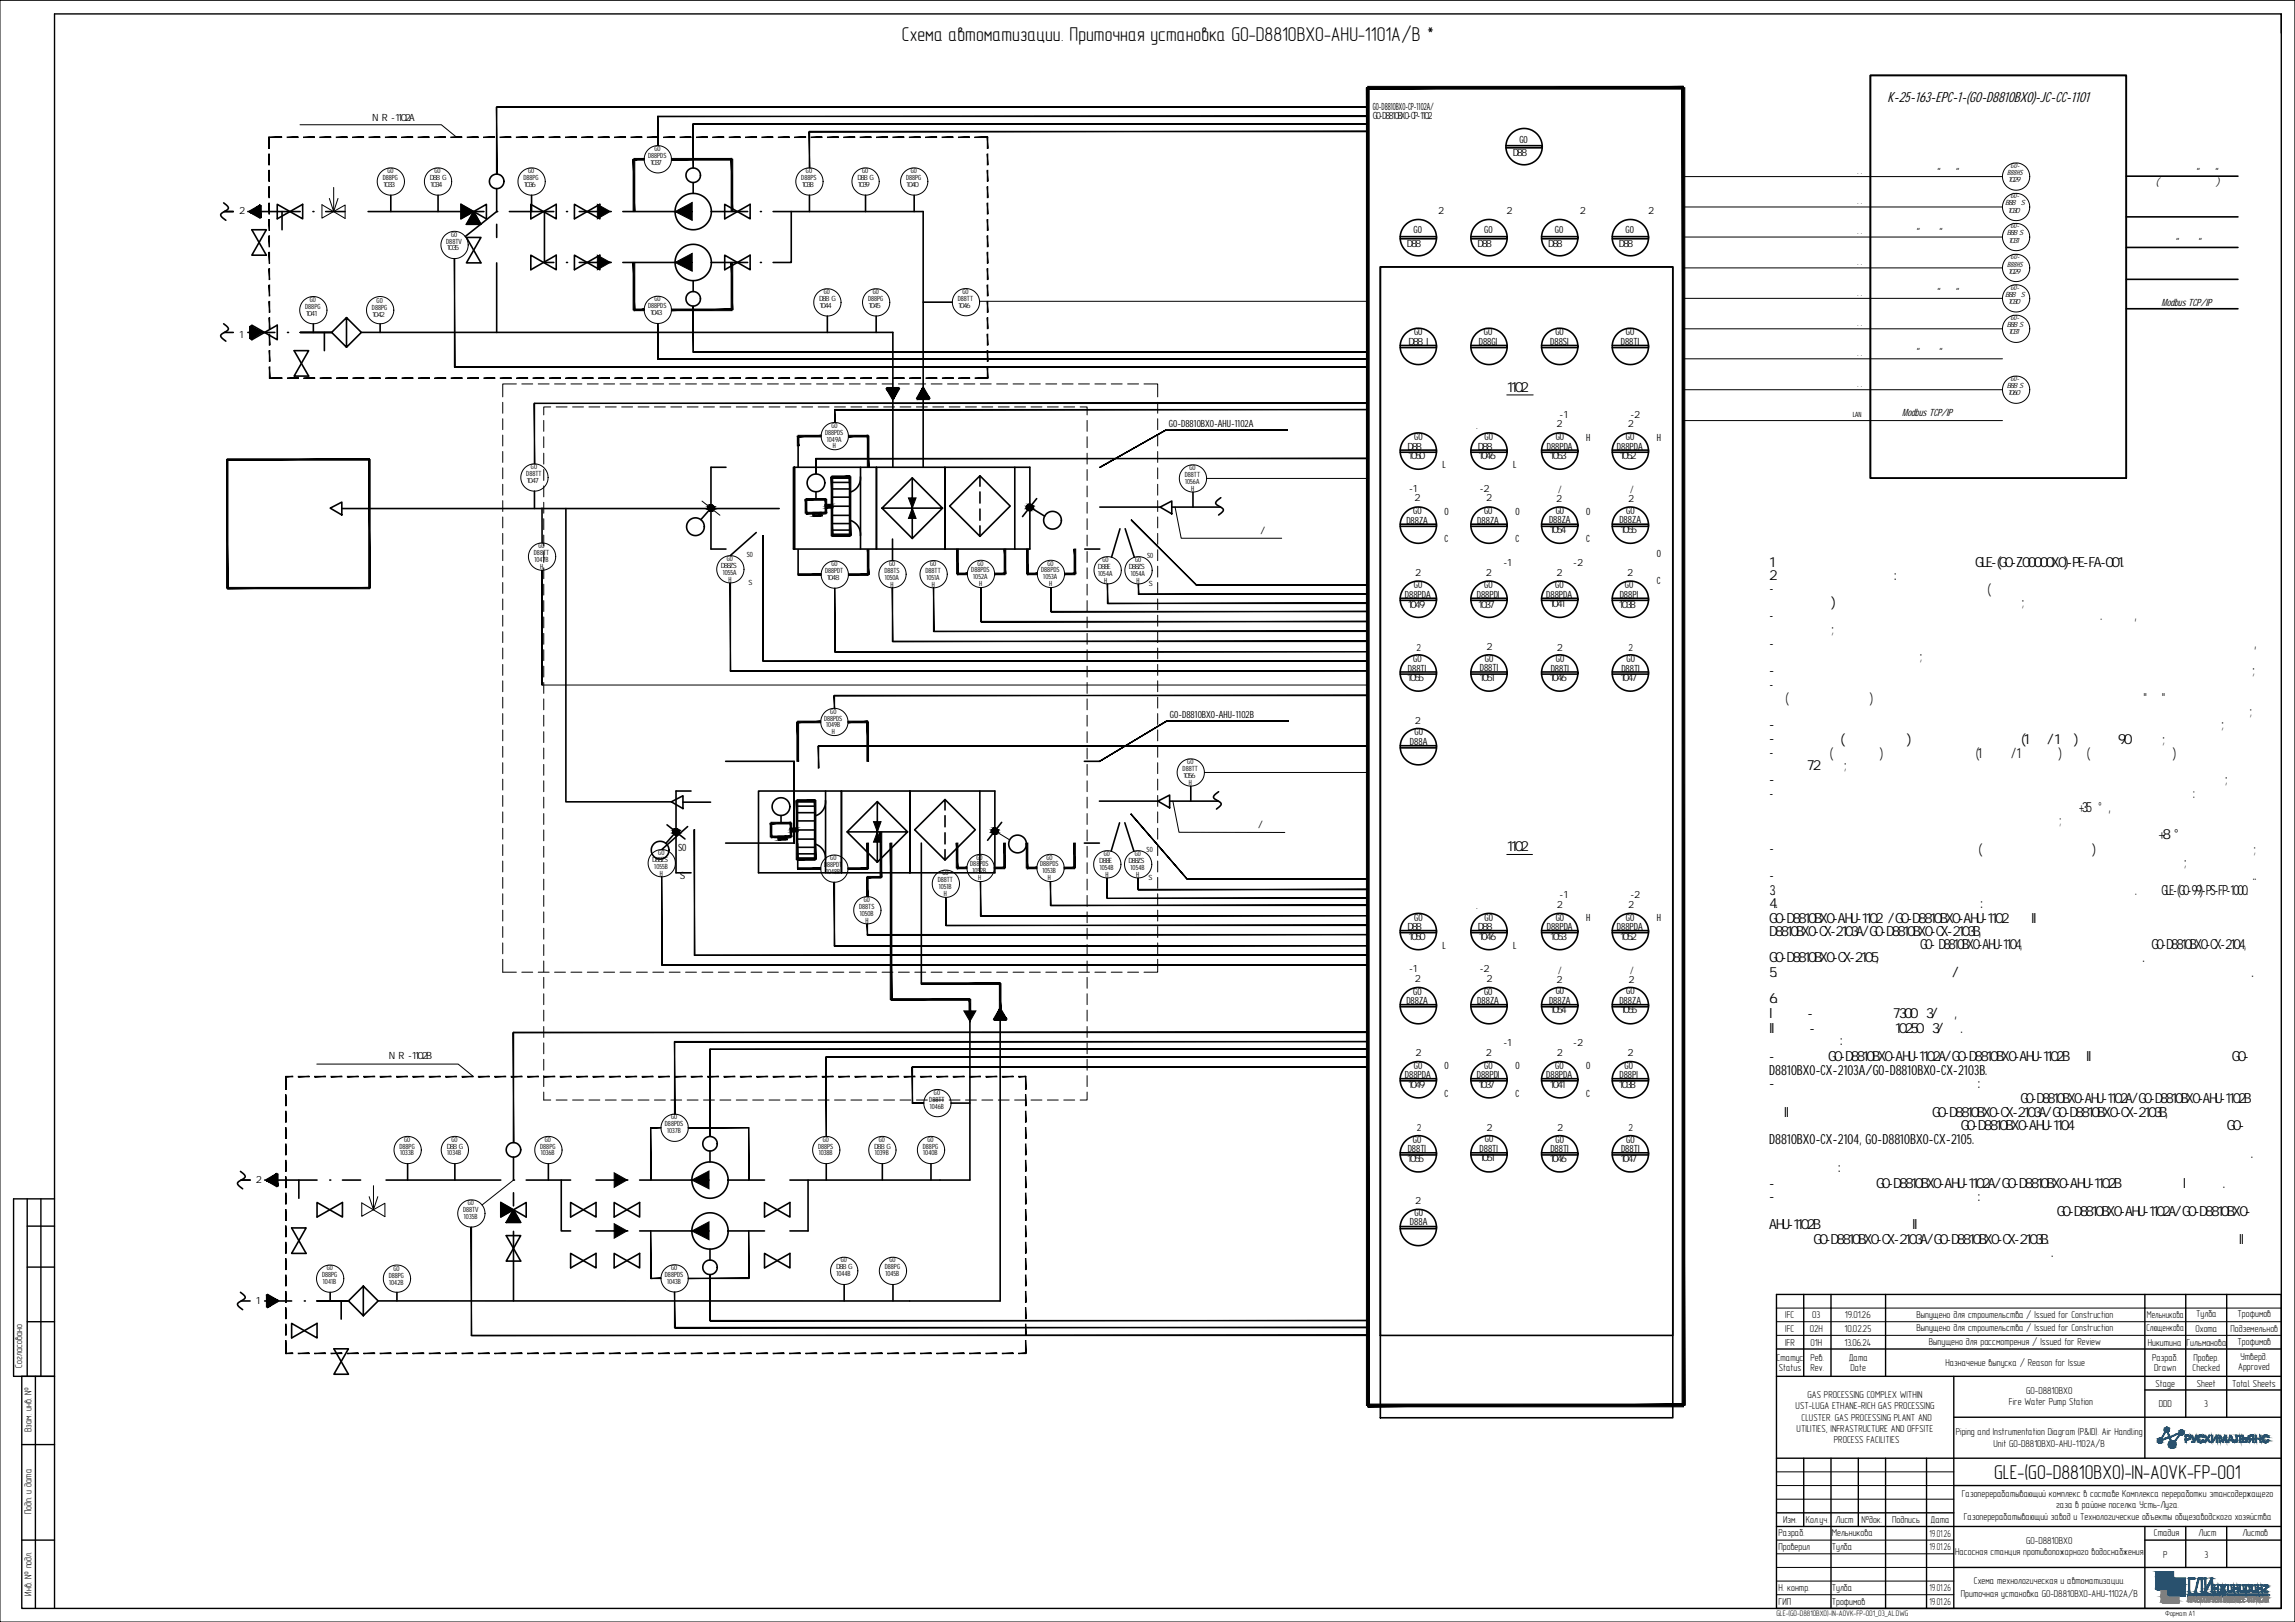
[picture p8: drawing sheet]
<svg xmlns="http://www.w3.org/2000/svg" width="841mm" height="594mm" viewBox="0 0 841 594" stroke-linecap="round" stroke-linejoin="round" font-family="sans-serif">
<defs><g id="words">
<g font-size="7.3">
<text x="330.5" y="15">Схема автоматизации. Приточная установка G0-D8810BX0-AHU-1101A/B *</text>
<text x="730.8" y="541.6">GLE-(G0-D8810BX0)-IN-AOVK-FP-001</text>
</g>
<text font-size="5.3" x="691.7" y="37.3">K-25-163-EPC-1-(G0-D8810BX0)-JC-CC-1101</text>
<g font-size="5.1">
<text x="552.2" y="143.5">1102А</text>
<text x="648.4" y="207.5">1 Условнае обозанчения приняты согласно GLE-(G0-Z00000X0)-PE-FA-001.</text>
<text x="648.4" y="212.3">2 Схема предусматривает:</text>
<text x="648.4" y="217.2">-</text>
<text x="658.5" y="217.5">при выходе из строя основной рабочей установки (по электрическим причинам и по снижению перепада давления на блоке</text>
<text x="648.4" y="222.5">вентилятора) автоматически включается резервная;</text>
<text x="648.4" y="227.2">-</text>
<text x="658.5" y="227.2">при пуске вентилятора автоматическое открытие заслонок на входе и выходе вент. системы, закрытие заслонок при останове</text>
<text x="648.4" y="232.2">вентилятора;</text>
<text x="648.4" y="237.2">-</text>
<text x="658.4" y="237.2">регулирование температуры воздуха на выходе из приточной установки по датчику температуры наружного воздуха,</text>
<text x="648.4" y="242.2">устанавливаемого в форкамере;</text>
<text x="648.4" y="247.2">-</text>
<text x="658.4" y="247.2">контроль запыленности воздушных фильтров с использованием датчика реле перепада давления;</text>
<text x="648.4" y="252.2">-</text>
<text x="648.4" y="257.4">УВС (узел водосмесительный) приточной установки с коррекцией по температуре в помещении в режиме &quot;зима&quot; по канальному датчику</text>
<text x="648.4" y="262.2">температуры в воздуховоде после установки и комнатному датчику температуры в обслуживаемом помещении;</text>
<text x="648.4" y="267.2">-</text>
<text x="658.4" y="267.2">местный контроль температуры и давления теплоносителя в УВС приточной установки;</text>
<text x="648.4" y="272.2">-</text>
<text x="658.4" y="272.7">ротация (переключение) приточных установок (1 раб/1рез) каждые 90 суток;</text>
<text x="648.4" y="277.2">-</text>
<text x="658.5" y="277.7">ротация (переключение) циркуляционных насосов (1 рабочий/1 резервный) в УВС (узел водосмесительный) приточных установок</text>
<text x="648.4" y="282.2">каждые 72 часа;</text>
<text x="648.4" y="287.2">-</text>
<text x="658.4" y="287.2">заземление Всего вентиляционного оборудования и воздуховодов в пределах венткамеры;</text>
<text x="648.4" y="292.2">-</text>
<text x="658.5" y="292.2">защита водяного калорифера от замораживания по температуре обратной воды и по воздушному термостату: автоматическое</text>
<text x="648.4" y="297.3">открытие клапана на обратном теплоносителе при уменьшении его температуры до +35 ° С, возврат клапана в режим регулирования</text>
<text x="648.4" y="302.3">при повышении температуры воздуха за теплообменником по ходу движения; автоматическое открытие клапана на обратном</text>
<text x="552.2" y="311.8">1102В</text>
<text x="648.4" y="307.5">теплоносителе при уменьшении температуры воздуха после теплообменника до +8 °</text>
<text x="648.4" y="317.5">регулирование температуры приточного воздуха температуре по помещению машзала;</text>
<text x="648.4" y="312.5">-</text>
<text x="658.4" y="312.7">при выходе из строя рабочего насоса в УВС (по электрическим причинам) автоматически включается резервный;</text>
<text x="648.4" y="322.5">-</text>
<text x="658.4" y="322.5">отключение и запрет на пуск вентсистемы при пожаре по сигналу от системы пожарной сигнализации АСПСиПТ..</text>
<text x="648.4" y="327.7">3. Управление вентсистемами по загазованности выполняется из системы контроля загазованности см. схему GLE-(G0-99)-PS-FP-1000.</text>
<text x="648.4" y="332.5">4. Во время работы насосов пожаротушения: В дополнение к постоянно рабочей приточной системе</text>
<text x="648.4" y="337.9">G0-D8810BX0-AHU-1102А/G0-D8810BX0-AHU-1102В во II режиме и вытяжной системе</text>
<text x="648.4" y="342.9">D8810BX0-CX-2103A/G0-D8810BX0-CX-2103B, автоматически происходит открытие клапана и запуск</text>
<text x="648.4" y="347.5">вентилятора приточной системы G0- D8810BX0-AHU-1104, включение вытяжных системы G0-D8810BX0-CX-2104,</text>
<text x="648.4" y="352.4">G0-D8810BX0-CX-2105, сблокированные с включением насосов пожаротушения.</text>
<text x="648.4" y="357.9">5. Автоматический выбор режима Зима/Лето предусматривается по температуре наружного воздуха.</text>
<text x="648.4" y="367.4">6. Алгоритм работы</text>
<text x="648.4" y="373">I режим - расход воздуха 7300 м3/час,</text>
<text x="648.4" y="378.2">II режим - расход воздуха 10250 м3/час.</text>
<text x="648.4" y="382.9">Летний период:</text>
<text x="648.4" y="388.5">- Работает G0-D8810BX0-AHU-1102A/G0-D8810BX0-AHU-1102B во II режиме и вытяжная система G0-</text>
<text x="648.4" y="393.7">D8810BX0-CX-2103A/G0-D8810BX0-CX-2103B.</text>
<text x="648.4" y="398.4">- Во время работы насосов пожаротушения:</text>
<text x="648.4" y="404">В дополнение к постоянно рабочей приточной системе G0-D8810BX0-AHU-1102A/G0-D8810BX0-AHU-1102B</text>
<text x="648.4" y="409.2">во II режиме и вытяжной системе G0-D8810BX0-CX-2103A/G0-D8810BX0-CX-2103B, автоматически</text>
<text x="648.4" y="413.9">происходит запуск приточной системы G0-D8810BX0-AHU-1104 и включение вытяжных систем G0-</text>
<text x="648.4" y="419.1">D8810BX0-CX-2104, G0-D8810BX0-CX-2105.</text>
<text x="648.4" y="424.2">Включение дополнительной системы вентиляции сблокировано с включением насосов пожаротушения.</text>
<text x="648.4" y="429.4">Зимний период:</text>
<text x="648.4" y="435">- Приточная система G0-D8810BX0-AHU-1102A/G0-D8810BX0-AHU-1102B работает в I режиме.</text>
<text x="648.4" y="439.7">- Во время работы насосов пожаротушения:</text>
<text x="648.4" y="445.4">При включении насосов пожаротушения приточная система G0-D8810BX0-AHU-1102A/G0-D8810BX0-</text>
<text x="648.4" y="450.1">AHU-1102B переключается во II режим подачи воздуха и автоматически включаются вытяжные</text>
<text x="648.4" y="455.7">системы G0-D8810BX0-CX-2103A/G0-D8810BX0-CX-2103B. Переключение системы вентиляции на II</text>
<text x="648.4" y="460.4">режим сблокировано с включением насосов пожаротушения.</text>
</g>
<g font-size="3.8">
<text x="695.4" y="64">Аварийный &quot;СТОП&quot;</text>
<text x="790.4" y="64">Аварийный &quot;СТОП&quot;</text>
<text x="789.9" y="67.9">(Кнопка при входе)</text>
<text x="701.9" y="86">&quot;Пожар&quot;</text>
<text x="796.9" y="89.7">&quot;Пожар&quot;</text>
<text x="695.4" y="108">Аварийный &quot;СТОП&quot;</text>
<text x="792.1" y="112">Modbus TCP/IP</text>
<text x="701.9" y="130">&quot;Пожар&quot;</text>
<text x="697.1" y="152.3">Modbus TCP/IP</text>
</g>
<g font-size="3.7">
<text x="503.1" y="40.3">G0-D8810BX0-CP-1102A/</text>
<text x="110.7" y="44.3">Узел регулирования NR-1102A</text>
<text x="503.1" y="43.5">G0-D8810BX0-CP-1102В</text>
<text x="556.8" y="52.2">G0</text>
<text x="554.3" y="57.2">D88НА</text>
<text x="86" y="78.5">Т2</text>
<text x="512.4" y="78.5">АВАРИЯ 2А</text>
<text x="537.2" y="78.5">В РАБОТЕ 2А</text>
<text x="564.3" y="78.5">АВАРИЯ 2В</text>
<text x="589.1" y="78.5">В РАБОТЕ 2В</text>
<text x="518" y="85.5">G0</text>
<text x="543.9" y="85.5">G0</text>
<text x="569.8" y="85.5">G0</text>
<text x="595.7" y="85.5">G0</text>
<text x="515.5" y="90.5">D88НА</text>
<text x="541.4" y="90.5">D88НА</text>
<text x="567.3" y="90.5">D88НА</text>
<text x="593.2" y="90.5">D88НА</text>
<text x="86" y="123.6">Т1</text>
<text x="518.2" y="122.8">G0</text>
<text x="543.8" y="122.8">G0</text>
<text x="570" y="122.8">G0</text>
<text x="595.8" y="122.8">G0</text>
<text x="516.2" y="126.3">D88АI</text>
<text x="541.9" y="126.3">D88GI</text>
<text x="568.1" y="126.3">D88SI</text>
<text x="594" y="126.3">D88TI</text>
<text x="560.6" y="153">Фильтр-1 засорен Фильтр-2 засорен</text>
<text x="428.4" y="156.3">G0-D8810BX0-AHU-1102A</text>
<text x="518.3" y="161.2">G0</text>
<text x="535.4" y="156.9">обрат. теплономителя</text>
<text x="544.1" y="161.2">G0</text>
<text x="570.1" y="161.3">G0</text>
<text x="570.4" y="156.6">2А</text>
<text x="581.2" y="161.4">H</text>
<text x="595.8" y="161.3">G0</text>
<text x="596.6" y="156.6">2А</text>
<text x="607.1" y="161.4">H</text>
<text x="515.8" y="164.7">D88ТА</text>
<text x="541.6" y="164.7">D88ТА</text>
<text x="566.8" y="164.8">D88PDA</text>
<text x="592.5" y="164.8">D88PDA</text>
<text x="516.1" y="168.2">1050А</text>
<text x="528.6" y="171.5">L</text>
<text x="541.8" y="168.2">1046А</text>
<text x="554.5" y="171.5">L</text>
<text x="568" y="168.3">1053А</text>
<text x="593.6" y="168.3">1052А</text>
<text x="508.8" y="180.1">НАСОС-1 ВКЛЮЧЕННАСОС-2 ВКЛЮЧЕН ОТКРЫТ / ЗАКРЫТ</text>
<text x="518.4" y="183.7">2А</text>
<text x="544.6" y="183.7">2А</text>
<text x="570.3" y="183.9">2А</text>
<text x="589.6" y="180.7">ОТКРЫТ / ЗАКРЫТ</text>
<text x="596.7" y="183.9">2А</text>
<text x="515.4" y="191.8">D88ZA</text>
<text x="517.9" y="188.3">G0</text>
<text x="529.4" y="188.5">O</text>
<text x="541.4" y="191.8">D88ZA</text>
<text x="543.9" y="188.3">G0</text>
<text x="555.3" y="188.5">O</text>
<text x="567.6" y="191.7">D88ZA</text>
<text x="570.1" y="188.2">G0</text>
<text x="581.2" y="188.5">O</text>
<text x="593.4" y="191.7">D88ZA</text>
<text x="595.9" y="188.2">G0</text>
<text x="435.5" y="195.6">Воздух из форкамеры/</text>
<text x="567.9" y="195.2">1054А</text>
<text x="593.8" y="195.2">1055А</text>
<text x="529.4" y="198.6">C</text>
<text x="555.3" y="198.6">C</text>
<text x="581.2" y="198.6">C</text>
<text x="590.8" y="203.7">Защита от O</text>
<text x="538.8" y="207.3">на насосе-1</text>
<text x="564.5" y="207.3">на насосе-2</text>
<text x="518.1" y="215.5">G0</text>
<text x="518.6" y="210.9">2А</text>
<text x="543.9" y="215.5">G0</text>
<text x="544.5" y="210.9">2А</text>
<text x="569.9" y="215.4">G0</text>
<text x="570.4" y="210.9">2А</text>
<text x="595.5" y="215.5">G0</text>
<text x="596.3" y="210.9">2А</text>
<text x="607.1" y="213.8">C</text>
<text x="514.9" y="219">D88PDA</text>
<text x="541.2" y="219">D88PDI</text>
<text x="566.7" y="219">D88PDA</text>
<text x="593.6" y="219">D88PI</text>
<text x="515.9" y="222.5">1049А</text>
<text x="541.7" y="222.5">1037А</text>
<text x="567.9" y="222.5">1041А</text>
<text x="593.3" y="222.5">1038А</text>
<text x="519.1" y="238.3">2А</text>
<text x="544.7" y="238.2">2А</text>
<text x="570.5" y="238.3">2А</text>
<text x="596.8" y="238.3">2А</text>
<text x="517.9" y="242.5">G0</text>
<text x="542.3" y="245.9">D88TI</text>
<text x="544.2" y="242.4">G0</text>
<text x="570.1" y="242.5">G0</text>
<text x="596.1" y="242.5">G0</text>
<text x="515.7" y="249.6">1055А</text>
<text x="516" y="246.1">D88TI</text>
<text x="542.2" y="249.4">1051А</text>
<text x="567.9" y="249.6">1046А</text>
<text x="568.3" y="246.1">D88TI</text>
<text x="593.8" y="249.5">1047А</text>
<text x="594.2" y="246.1">D88TI</text>
<text x="428.7" y="262.9">G0-D8810BX0-AHU-1102B</text>
<text x="518.4" y="269.3">G0</text>
<text x="518.5" y="265.1">2А</text>
<text x="516.7" y="272.9">D88A</text>
<text x="434.7" y="303.3">Воздух из форкамеры/</text>
<text x="248.5" y="311.8">SO</text>
<text x="249.2" y="321.9">SС</text>
<text x="560.6" y="329">Фильтр-1 засорен Фильтр-2 засорен</text>
<text x="535.4" y="332.9">обрат. теплономителя</text>
<text x="570.5" y="332.5">2В</text>
<text x="596.7" y="332.5">2В</text>
<text x="515.8" y="340.7">D88ТА</text>
<text x="518.3" y="337.2">G0</text>
<text x="541.6" y="340.7">D88ТА</text>
<text x="544.1" y="337.2">G0</text>
<text x="566.8" y="340.7">D88PDA</text>
<text x="570.1" y="337.2">G0</text>
<text x="581.2" y="337.4">H</text>
<text x="592.5" y="340.7">D88PDA</text>
<text x="595.8" y="337.2">G0</text>
<text x="607.1" y="337.4">H</text>
<text x="516.2" y="344.2">1050В</text>
<text x="528.6" y="347.5">L</text>
<text x="541.9" y="344.2">1046В</text>
<text x="554.5" y="347.5">L</text>
<text x="568.1" y="344.2">1053В</text>
<text x="593.7" y="344.2">1052В</text>
<text x="508.8" y="356.1">НАСОС-1 ВКЛЮЧЕННАСОС-2 ВКЛЮЧЕН ОТКРЫТ / ЗАКРЫТ</text>
<text x="518.5" y="359.7">2В</text>
<text x="544.7" y="359.7">2В</text>
<text x="570.4" y="359.9">2В</text>
<text x="589.6" y="356.7">ОТКРЫТ / ЗАКРЫТ</text>
<text x="596.8" y="359.9">2В</text>
<text x="517.9" y="364.3">G0</text>
<text x="543.9" y="364.3">G0</text>
<text x="570.1" y="364.2">G0</text>
<text x="595.9" y="364.2">G0</text>
<text x="515.4" y="367.8">D88ZA</text>
<text x="541.4" y="367.8">D88ZA</text>
<text x="567.6" y="367.7">D88ZA</text>
<text x="568" y="371.2">1054В</text>
<text x="593.4" y="367.7">D88ZA</text>
<text x="593.9" y="371.2">1055В</text>
<text x="538.8" y="383.3">на насосе-1</text>
<text x="564.5" y="383.3">на насосе-2</text>
<text x="116.9" y="388">Узел регулирования NR-1102B</text>
<text x="518.7" y="386.9">2В</text>
<text x="544.6" y="386.9">2В</text>
<text x="570.5" y="386.9">2В</text>
<text x="596.4" y="386.9">2В</text>
<text x="514.9" y="395">D88PDA</text>
<text x="518.1" y="391.5">G0</text>
<text x="529.4" y="391.6">O</text>
<text x="541.2" y="395">D88PDI</text>
<text x="543.9" y="391.5">G0</text>
<text x="555.3" y="391.6">O</text>
<text x="566.7" y="394.9">D88PDA</text>
<text x="569.9" y="391.4">G0</text>
<text x="581.2" y="391.6">O</text>
<text x="593.5" y="395">D88PI</text>
<text x="595.4" y="391.5">G0</text>
<text x="516" y="398.5">1049В</text>
<text x="529.4" y="401.7">C</text>
<text x="541.8" y="398.5">1037В</text>
<text x="555.3" y="401.7">C</text>
<text x="568" y="398.4">1041В</text>
<text x="581.2" y="401.7">C</text>
<text x="593.3" y="398.5">1038В</text>
<text x="517.8" y="418.5">G0</text>
<text x="519.2" y="414.2">2В</text>
<text x="544.1" y="418.4">G0</text>
<text x="544.8" y="414.1">2В</text>
<text x="570" y="418.5">G0</text>
<text x="570.6" y="414.2">2В</text>
<text x="595.9" y="418.5">G0</text>
<text x="596.8" y="414.2">2В</text>
<text x="515.7" y="425.5">1055В</text>
<text x="515.9" y="422">D88TI</text>
<text x="542.2" y="421.9">D88TI</text>
<text x="542.3" y="425.4">1051В</text>
<text x="567.9" y="425.5">1046В</text>
<text x="568.2" y="422">D88TI</text>
<text x="593.8" y="425.5">1047В</text>
<text x="594.1" y="422">D88TI</text>
<text x="92.2" y="433.2">Т2</text>
<text x="518.6" y="441">2В</text>
<text x="516.7" y="448.8">D88A</text>
<text x="518.4" y="445.3">G0</text>
<text x="92.2" y="477.5">Т1</text>
<text x="654.2" y="482.8">IFC</text>
<text x="664.1" y="482.8">03</text>
<text x="676.1" y="482.8">19.01.26</text>
<text x="702.3" y="482.7">Выпущено для строительства / Issued for Construction</text>
<text x="786.8" y="482.9">Мельникова</text>
<text x="804.8" y="482.5">Тулба</text>
<text x="820" y="482.5">Трофимов</text>
<text x="654.2" y="487.9">IFC</text>
<text x="663.2" y="487.9">02H</text>
<text x="675.9" y="487.9">10.02.25</text>
<text x="702.3" y="487.7">Выпущено для строительства / Issued for Construction</text>
<text x="786.6" y="487.7">Слющенкова</text>
<text x="804.5" y="487.8">Охота</text>
<text x="817.4" y="487.9">Подземельнов</text>
<text x="654.1" y="492.9">IFR</text>
<text x="663.5" y="492.9">01H</text>
<text x="675.9" y="492.9">13.06.24</text>
<text x="706.8" y="492.7">Выпущено для рассмотрения / Issued for Review</text>
<text x="787.1" y="492.9">Никитина</text>
<text x="801.2" y="492.9">Гильманова</text>
<text x="820" y="492.5">Трофимов</text>
<text x="8.1" y="501" transform="rotate(-90 8.1 501)">Согласовано</text>
<text x="651.1" y="498.6">Статус</text>
<text x="651.9" y="502.1">Status</text>
<text x="663.5" y="498.6">Рев.</text>
<text x="663.5" y="502.1">Rev.</text>
<text x="677.5" y="498.6">Дата</text>
<text x="678.1" y="502.1">Date</text>
<text x="712.9" y="500.4">Назначение выпуска / Reason for Issue</text>
<text x="788.6" y="498.6">Разраб.</text>
<text x="789.5" y="502.1">Drawn</text>
<text x="803.5" y="502.1">Checked</text>
<text x="803.8" y="498.6">Провер.</text>
<text x="820.2" y="501.7">Approved</text>
<text x="821.1" y="498.2">Утверд.</text>
<text x="789.9" y="507.8">Stage</text>
<text x="805" y="507.8">Sheet</text>
<text x="818" y="507.8">Total Sheets</text>
<text x="662.4" y="512">GAS PROCESSING COMPLEX WITHIN</text>
<text x="736.2" y="514.6">Fire Water Pump Station</text>
<text x="742.5" y="510.4">G0-D8810BX0</text>
<text x="791.1" y="515.3">DDD</text>
<text x="807.8" y="515.3">3</text>
<text x="658" y="516.2">UST-LUGA ETHANE-RICH GAS PROCESSING</text>
<text x="660.2" y="520.4">CLUSTER. GAS PROCESSING PLANT AND</text>
<text x="11.6" y="524.5" transform="rotate(-90 11.6 524.5)">Взам. инв. №</text>
<text x="658.4" y="524.5">UTILITIES, INFRASTRUCTURE AND OFFSITE</text>
<text x="716.7" y="525.5">Piping and Instrumentation Diagram (P&amp;ID). Air Handling</text>
<text x="672.1" y="528.7">PROCESS FACILITIES</text>
<text x="730.6" y="530">Unit G0-D8810BX0-AHU-1102A/B</text>
<text x="718.9" y="548.3">Газоперерабатывающий комплекс в составе Комплекса переработки этансодержащего</text>
<text x="11.6" y="554.6" transform="rotate(-90 11.6 554.6)">Подп. и дата</text>
<text x="653.4" y="557.8">Изм.</text>
<text x="661.7" y="557.8">Кол.уч.</text>
<text x="672.7" y="557.8">Лист</text>
<text x="682.1" y="557.8">№док.</text>
<text x="693.4" y="557.8">Подпись</text>
<text x="707.5" y="557.8">Дата</text>
<text x="719.6" y="556.7">Газоперерабатывающий завод и Технологические объекты общезаводского хозяйства</text>
<text x="753.4" y="552.5">газа в районе поселка Усть-Луга.</text>
<text x="651.7" y="562.7">Разраб.</text>
<text x="671.3" y="562.7">Мельникова</text>
<text x="707.1" y="562.8">19.01.26</text>
<text x="789.3" y="562.8">Стадия</text>
<text x="805.7" y="562.8">Лист</text>
<text x="821.7" y="562.8">Листов</text>
<text x="651.7" y="567.7">Проверил</text>
<text x="671.3" y="567.7">Тулба</text>
<text x="707.1" y="567.9">19.01.26</text>
<text x="716.4" y="569.6">Насосная станция противопожарного водоснабжения</text>
<text x="742.5" y="565.4">G0-D8810BX0</text>
<text x="792.7" y="570.6">Р</text>
<text x="807.8" y="570.6">3</text>
<text x="723.3" y="580.3">Схема технологическая и автоматизации.</text>
<text x="11.6" y="584.4" transform="rotate(-90 11.6 584.4)">Инв. № подл.</text>
<text x="651.7" y="582.7">Н. контр.</text>
<text x="651.7" y="587.7">ГИП</text>
<text x="671.3" y="587.7">Трофимов</text>
<text x="671.3" y="582.7">Тулба</text>
<text x="707.1" y="582.8">19.01.26</text>
<text x="707.1" y="587.8">19.01.26</text>
<text x="718.6" y="584.8">Приточная установка G0-D8810BX0-AHU-1102A/B</text>
</g>
<text font-size="2.9" x="651" y="592">GLE-(G0-D8810BX0)-IN-AOVK-FP-001_03_AL.DWG</text>
<text font-size="2.8" x="793.5" y="592">Формат А1</text>
<g font-size="2.7">
<text x="735.6" y="64.2">B88HS</text>
<text x="736.8" y="61.5">G0-</text>
<text x="735.7" y="66.8">1029А</text>
<text x="734.8" y="75.2">B88АТS</text>
<text x="735.7" y="77.9">1030А</text>
<text x="736.7" y="72.6">G0-</text>
<text x="736.7" y="83.6">G0-</text>
<text x="735.4" y="86.2">B88ВS</text>
<text x="735.9" y="88.9">1031А</text>
<text x="736.8" y="95">G0-</text>
<text x="735.6" y="97.6">B88HS</text>
<text x="735.8" y="100.3">1029В</text>
<text x="736.7" y="106.1">G0-</text>
<text x="734.8" y="108.7">B88АТS</text>
<text x="735.7" y="111.4">1030В</text>
<text x="735.4" y="119.9">B88ВS</text>
<text x="736.7" y="117.2">G0-</text>
<text x="735.9" y="122.5">1031В</text>
<text x="735.4" y="142.2">B88ВS</text>
<text x="736.7" y="139.5">G0-</text>
<text x="735.6" y="144.8">1060В</text>
</g>
<g font-size="2.6">
<text x="237.5" y="57.8">D88PDS</text>
<text x="239.8" y="55.3">G0</text>
<text x="140.3" y="65.9">D88PG</text>
<text x="142" y="63.4">G0</text>
<text x="157.5" y="65.9">D88ТG</text>
<text x="159.3" y="63.4">G0</text>
<text x="191.8" y="65.9">D88PG</text>
<text x="193.5" y="63.4">G0</text>
<text x="238.2" y="60.3">1037А</text>
<text x="293.6" y="65.9">D88PS</text>
<text x="295.4" y="63.4">G0</text>
<text x="314.2" y="65.9">D88ТG</text>
<text x="315.9" y="63.4">G0</text>
<text x="332" y="65.9">D88PG</text>
<text x="333.8" y="63.4">G0</text>
<text x="679.6" y="63.9">с.к.</text>
<text x="140.4" y="68.5">1033А</text>
<text x="157.7" y="68.5">1034А</text>
<text x="192" y="68.5">1036А</text>
<text x="293.8" y="68.5">1038А</text>
<text x="314.3" y="68.5">1039А</text>
<text x="332.1" y="68.5">1040А</text>
<text x="679.6" y="74.8">с.к.</text>
<text x="163.5" y="89.2">D88TV</text>
<text x="165.3" y="86.6">G0</text>
<text x="679.6" y="85.7">с.к.</text>
<text x="163.8" y="91.7">1035А</text>
<text x="679.6" y="97">с.к.</text>
<text x="301.9" y="107.7">G0</text>
<text x="319.8" y="107.7">G0</text>
<text x="352.7" y="107.6">G0</text>
<text x="111.8" y="113.1">D88PG</text>
<text x="113.6" y="110.5">G0</text>
<text x="136.3" y="113.4">D88PG</text>
<text x="138" y="110.9">G0</text>
<text x="237.5" y="113">D88PDS</text>
<text x="239.8" y="110.4">G0</text>
<text x="300.2" y="110.2">D88ТG</text>
<text x="300.3" y="112.7">1044А</text>
<text x="318.1" y="110.2">D88PG</text>
<text x="318.2" y="112.7">1045А</text>
<text x="351" y="110.1">D88TT</text>
<text x="351.1" y="112.7">1046А</text>
<text x="679.6" y="108.4">с.к.</text>
<text x="112.1" y="115.6">1041А</text>
<text x="136.4" y="116">1042А</text>
<text x="238.2" y="115.5">1043А</text>
<text x="679.6" y="119.3">с.к.</text>
<text x="679.6" y="130.3">с.к.</text>
<text x="679.6" y="141.6">с.к.</text>
<text x="679" y="152.7">LAN</text>
<text x="302.4" y="159.2">D88PDS</text>
<text x="303" y="161.7">1049A</text>
<text x="304.7" y="156.7">G0</text>
<text x="305.2" y="164.2">H</text>
<text x="194.6" y="171.8">G0</text>
<text x="435.9" y="172.2">G0</text>
<text x="192.9" y="174.4">D88TT</text>
<text x="193" y="176.9">1047А</text>
<text x="434.2" y="174.7">D88TT</text>
<text x="434.3" y="177.2">1056A</text>
<text x="436.5" y="179.7">H</text>
<text x="195.7" y="203.3">D88TT</text>
<text x="197.4" y="200.8">G0</text>
<text x="195.8" y="205.8">1047B</text>
<text x="198" y="208.4">H</text>
<text x="264.1" y="208">D88ZSО</text>
<text x="266.4" y="205.4">G0</text>
<text x="273.7" y="204.1">SO</text>
<text x="302.4" y="209.9">D88PDT</text>
<text x="304.7" y="207.4">G0</text>
<text x="324.1" y="209.8">D88TS</text>
<text x="325.8" y="207.2">G0</text>
<text x="339.2" y="209.8">D88TT</text>
<text x="340.9" y="207.2">G0</text>
<text x="355.9" y="209.6">D88PDS</text>
<text x="358.2" y="207.1">G0</text>
<text x="381.6" y="209.6">D88PDS</text>
<text x="383.9" y="207.1">G0</text>
<text x="402.4" y="208.3">D88EВ</text>
<text x="404" y="205.8">G0</text>
<text x="413.7" y="208.3">D88ZSО</text>
<text x="415.9" y="205.8">G0</text>
<text x="420.3" y="204.5">SO</text>
<text x="264.9" y="210.5">1055A</text>
<text x="267" y="213">H</text>
<text x="274.3" y="214.2">SС</text>
<text x="303" y="212.4">1048А</text>
<text x="324.2" y="212.3">1050A</text>
<text x="326.4" y="214.8">H</text>
<text x="339.5" y="212.3">1051A</text>
<text x="341.4" y="214.8">H</text>
<text x="356.7" y="212.2">1052A</text>
<text x="358.8" y="214.7">H</text>
<text x="382.3" y="212.2">1053A</text>
<text x="384.4" y="214.7">H</text>
<text x="402.5" y="210.9">1054A</text>
<text x="404.6" y="213.4">H</text>
<text x="414.4" y="210.9">1054A</text>
<text x="416.5" y="213.4">H</text>
<text x="421" y="214.6">SС</text>
<text x="302" y="263.9">D88PDS</text>
<text x="304.3" y="261.4">G0</text>
<text x="302.7" y="266.4">1049B</text>
<text x="304.8" y="268.9">H</text>
<text x="435.1" y="279.9">G0</text>
<text x="433.4" y="282.4">D88TT</text>
<text x="433.6" y="284.9">1056В</text>
<text x="435.7" y="287.4">H</text>
<text x="239" y="315.7">D88ZSО</text>
<text x="241.2" y="313.1">G0</text>
<text x="302" y="317.6">D88PDT</text>
<text x="304.3" y="315.1">G0</text>
<text x="355.6" y="317.3">D88PDS</text>
<text x="357.8" y="314.8">G0</text>
<text x="381.2" y="317.3">D88PDS</text>
<text x="383.5" y="314.8">G0</text>
<text x="402.8" y="316">D88EВ</text>
<text x="404.5" y="313.5">G0</text>
<text x="413.5" y="316">D88ZSО</text>
<text x="415.8" y="313.5">G0</text>
<text x="420.2" y="312.2">SO</text>
<text x="239.8" y="318.2">1055B</text>
<text x="241.8" y="320.7">H</text>
<text x="302.7" y="320.1">1048B</text>
<text x="343.6" y="323.1">D88TT</text>
<text x="345.4" y="320.6">G0</text>
<text x="356.3" y="319.9">1052B</text>
<text x="358.4" y="322.4">H</text>
<text x="382" y="319.9">1053B</text>
<text x="384" y="322.4">H</text>
<text x="403" y="318.6">1054B</text>
<text x="405.1" y="321.1">H</text>
<text x="414.3" y="318.6">1054B</text>
<text x="416.4" y="321.1">H</text>
<text x="420.9" y="322.3">SС</text>
<text x="344" y="325.7">1051B</text>
<text x="345.9" y="328.2">H</text>
<text x="314.9" y="332.8">D88TS</text>
<text x="315.1" y="335.4">1050B</text>
<text x="316.6" y="330.3">G0</text>
<text x="317.1" y="337.9">H</text>
<text x="342.3" y="401">G0</text>
<text x="340.6" y="403.5">D88TT</text>
<text x="340.7" y="406">1046B</text>
<text x="243.7" y="412.5">D88PDS</text>
<text x="246" y="410">G0</text>
<text x="148.1" y="418.1">G0</text>
<text x="165.4" y="418.1">G0</text>
<text x="199.7" y="418.1">G0</text>
<text x="244.5" y="415.1">1037B</text>
<text x="301.5" y="418.1">G0</text>
<text x="322.1" y="418.1">G0</text>
<text x="339.9" y="418.1">G0</text>
<text x="146.4" y="420.7">D88PG</text>
<text x="146.7" y="423.2">1033B</text>
<text x="163.7" y="420.7">D88ТG</text>
<text x="163.9" y="423.2">1034B</text>
<text x="198" y="420.7">D88PG</text>
<text x="198.2" y="423.2">1036B</text>
<text x="299.8" y="420.7">D88PS</text>
<text x="300" y="423.2">1038B</text>
<text x="320.4" y="420.7">D88ТG</text>
<text x="320.6" y="423.2">1039B</text>
<text x="338.2" y="420.7">D88PG</text>
<text x="338.3" y="423.2">1040B</text>
<text x="169.7" y="443.9">D88TV</text>
<text x="171.5" y="441.4">G0</text>
<text x="170" y="446.4">1035B</text>
<text x="118" y="467.8">D88PG</text>
<text x="119.7" y="465.3">G0</text>
<text x="144.2" y="465.6">G0</text>
<text x="243.7" y="467.7">D88PDS</text>
<text x="246" y="465.2">G0</text>
<text x="306.4" y="464.9">D88ТG</text>
<text x="306.5" y="467.5">1044B</text>
<text x="308.1" y="462.4">G0</text>
<text x="324.3" y="464.9">D88PG</text>
<text x="324.5" y="467.5">1045B</text>
<text x="326" y="462.4">G0</text>
<text x="118.3" y="470.3">1041B</text>
<text x="142.5" y="468.2">D88PG</text>
<text x="142.6" y="470.7">1042B</text>
<text x="244.5" y="470.2">1043B</text>
</g>
</g></defs>
<!-- layer: 0 -->
<g fill="none" stroke="#000" stroke-width=".51">
<path d="M836 5.1v7M10 439.1v65M15 439.1v65M20 439.1h-15v65h15M10 449.1h10M10 464.1h10M651 474.1h185v115h-185zM661 474.1v30M671 474.1v30M691 474.1v30M786 474.1v60M801 474.1v45"/>
<path d="M816 474.1v45M10 484.1h10M651 494.1h185M8 504.1v85h828v-584h-816v584M13 504.1v85M651 504.1h185M716 519.1h120M716 504.1v85M786 509.1h50M8 529.1h12M651 534.1h185M661 534.1v25"/>
<path d="M671 534.1v55M681 534.1v25M691 534.1v55M706 534.1v55M651 554.1h65M651 559.1h185M716 544.1h120M786 559.1v30M801 559.1v15M816 559.1v15M8 564.1h12M716 574.1h120"/>
<path d="M786 564.1h50"/>
</g>
<g fill="none" stroke="#000" stroke-width=".37">
<path d="M98.5 50.3h.2M109.9 45.7h51.8l5.6 4.6M361.9 50.2v.2M118 75v4.9l8.5-4.8v4.9zM120.7 72.7l1.6 4.8 1.6-4.8M122.3 68.7v8.8M616.9 75.8h116.9M616.9 64.7h116.9M616.9 86.8h116.9M616.9 98.1h116.9M359 110.4h142.2M616.9 109.3h116.9"/>
<path d="M98.8 138.4v.2M361.8 138.5h.2M616.9 131.4h116.9M616.9 120.4h116.9M184.2 147.4v4M184.2 153.4v4M184.2 159.4v4M189.2 140.6h-5v4.8M191.2 140.6h4M197.2 140.6h4M199.3 154v4M199.3 160v4"/>
<path d="M201.8 149h-2.5v3M203.2 140.6h4M203.8 149h4M209.2 140.6h4M209.8 149h4M215.2 140.6h4M215.8 149h4M221.2 140.6h4M221.8 149h4M227.2 140.6h4M227.8 149h4M233.2 140.6h4"/>
<path d="M233.8 149h4M239.2 140.6h4M239.8 149h4M245.2 140.6h4M245.8 149h4M251.2 140.6h4M251.8 149h4M257.2 140.6h4M257.8 149h4M263.2 140.6h4M263.8 149h4M269.2 140.6h4"/>
<path d="M269.8 149h4M275.2 140.6h4M275.8 149h4M281.2 140.6h4M281.8 149h4M287.2 140.6h4M287.8 149h4M293.2 140.6h4M293.8 149h4M299.2 140.6h4M299.8 149h4M305.2 140.6h4"/>
<path d="M305.8 149h4M311.2 140.6h4M311.8 149h4M317.2 140.6h4M317.8 149h4M323.2 140.6h4M323.8 149h4M329.2 140.6h4M329.8 149h4M335.2 140.6h4M335.8 149h4M341.2 140.6h4"/>
<path d="M341.8 149h4M347.2 140.6h4M347.8 149h4M353.2 140.6h4M353.8 149h4M359.2 140.6h4M359.8 149h4M365.2 140.6h4M365.8 149h4M371.2 140.6h4M371.8 149h4M377.2 140.6h4"/>
<path d="M377.8 149h4M383.2 140.6h4M383.8 149h4M389.2 140.6h4M389.8 149h4M395.2 140.6h4M395.8 149h2.6v3M398.4 154v4M398.4 160v4M401.2 140.6h4M407.2 140.6h4M413.2 140.6h4"/>
<path d="M419.2 140.6h5v4.8M424.2 147.4v4M424.2 153.4v4M424.2 159.4v4M552.2 144.6h9.6M616.9 142.7h116.9M616.9 154h116.9M184.2 165.4v4M184.2 171.4v4M184.2 177.4v4M199.3 166v4M199.3 172v4"/>
<path d="M199.3 178v4M398.4 166v4M398.4 172v4M398.4 178v4M424.2 165.4v4M424.2 171.4v4M424.2 177.4v4M442.2 175.2h59M184.2 183.4v4M184.2 189.3v4.1M184.2 195.4v4M199.3 184v4"/>
<path d="M199.3 190v4M199.3 196v4M257.3 183.5l6.5 5.2M398.4 184v4M398.4 190v4M398.4 196v4M424.2 183.4v4M424.2 189.3v4.1M424.2 195.4v4M430.6 185.7l2.3 11.4h36.8M184.2 201.4v4M184.2 207.4v4"/>
<path d="M184.2 213.4v4M184.2 219.4v4M199.3 202v4M199.3 208v4M199.3 214v4M199.3 220v4M398.4 202v4M398.4 208v4M398.4 214v4M398.4 220v4M424.2 201.4v4M424.2 207.4v4"/>
<path d="M424.2 213.4v4M424.2 219.4v4M184.2 225.4v4M184.2 231.4v4M184.2 237.4v4M199.3 226v4M199.3 232v4M199.3 238v4M398.4 226v4M398.4 232v4M398.4 238v4M424.2 225.4v4"/>
<path d="M424.2 231.4v4M424.2 237.4v4M184.2 243.4v4M184.2 249.4v4M184.2 255.4v3.9M198.7 250.9h302.5M199.3 244v4M199.3 250v4M199.3 256v4M398.4 244v4M398.4 250v4M398.4 256v4"/>
<path d="M424.2 243.4v4M424.2 249.4v4M424.2 255.4v3.9M184.2 261.4v4M184.2 267.3v4M184.2 273.4v4M184.2 279.4v4M199.3 262v4M199.3 268v4M199.3 274v4M199.3 280v4M398.4 262v4"/>
<path d="M398.4 268v4M398.4 274v4M398.4 280v4M424.2 261.4v4M424.2 267.3v4M424.2 273.4v4M424.2 279.4v4M184.2 285.4v4M184.2 291.4v4M184.2 297.4v4M199.3 286v4M199.3 292v4"/>
<path d="M199.3 298v4M398.4 286v4M398.4 292v4M398.4 298v4M424.2 285.4v4M424.2 291.4v4M424.2 297.4v4M429.8 293.4l2.3 11.4 38.7 .1M441.4 282.9h60M184.2 303.4v4M184.2 309.4v4M184.2 315.4v4"/>
<path d="M199.3 304v4M199.3 310v4M199.3 316v4M364.6 304.3l5.4 3.3M398.4 304v4M398.4 310v4M398.4 316v4M424.2 303.4v4M424.2 309.4v4M424.2 315.4v4M552.2 313h9.4M184.2 321.4v4"/>
<path d="M184.2 327.4v4M184.2 333.3v4M184.2 339.4v4M199.3 322v4M199.3 328v4M199.3 334v4M199.3 340v4M398.4 322v4M398.4 328v4M398.4 334v4M398.4 340v4M424.2 321.4v4"/>
<path d="M424.2 327.4v4M424.2 333.3v4M424.2 339.4v4M184.2 351.4v4.7h5M184.2 345.3v4M191.2 356.1h4M197.2 356.1h4M199.3 346v4M199.3 352v4M199.3 358v4M203.2 356.1h4M209.2 356.1h4"/>
<path d="M215.2 356.1h4M221.2 356.1h4M227.2 356.1h4M233.2 356.1h4M239.2 356.1h4M245.2 356.1h4M251.2 356.1h4M257.2 356.1h4M263.2 356.1h4M269.2 356.1h4M275.2 356.1h4M281.2 356.1h4"/>
<path d="M287.2 356.1h4M293.2 356.1h4M299.2 356.1h4M305.2 356.1h4M311.2 356.1h4M317.2 356.1h4M323.2 356.1h4M329.2 356.1h4M335.2 356.1h4M341.2 356.1h4M347.2 356.1h4M353.2 356.1h4"/>
<path d="M359.2 356.1h4M365.2 356.1h4M371.2 356.1h4M377.2 356.1h4M383.2 356.1h4M389.2 356.1h4M395.2 356.1h4M398.4 346v4M398.4 352v4M398.4 358v4M401.2 356.1h4M407.2 356.1h4"/>
<path d="M413.2 356.1h4M424.2 351.4v4.7h-5M424.2 345.3v4M199.3 364v4M199.3 370v4M199.3 376v4M398.4 364v4M398.4 370v4M398.4 376v4M104.6 394.3h.2M116.1 389.7h51.8l5.6 4.6M199.3 400v2.9h2.5"/>
<path d="M199.3 382v4M199.3 388v4M199.3 394v4M375.9 394.2v.2M398.4 400v2.9h-2.6M398.4 382v4M398.4 388v4M398.4 394v4M203.8 402.9h4M209.8 402.9h4M215.8 402.9h4M221.8 402.9h4"/>
<path d="M227.8 402.9h4M233.8 402.9h4M239.8 402.9h4M245.8 402.9h4M251.8 402.9h4M257.8 402.9h4M263.8 402.9h4M269.8 402.9h4M275.8 402.9h4M281.8 402.9h4M287.8 402.9h4M293.8 402.9h4"/>
<path d="M299.8 402.9h4M305.8 402.9h4M311.8 402.9h4M317.8 402.9h4M323.8 402.9h4M329.8 402.9h4M335.8 402.9h4M341.8 402.9h4M347.8 402.9h4M353.8 402.9h4M359.8 402.9h4M365.8 402.9h4"/>
<path d="M371.8 402.9h4M377.8 402.9h4M383.8 402.9h4M389.8 402.9h4M135.3 438.3l1.6 4.8 1.6-4.8M136.9 434.3v8.8M188.2 432.2l-11.5 9.1M132.6 440.6l8.5 5v-4.9l-8.5 4.8zM651 479.1h185M104.7 495.6v.2M375.8 495.7h.2M651 489.1h185"/>
<path d="M651 484.1h185M651 539.1h65M651 549.1h65M651 544.1h65M671 559.1h.6M651 574.1h65M651 569.1h65M651 564.1h65M651 579.1h65M651 584.1h65"/>
<circle cx="241.1" cy="58.3" r="5"/>
<circle cx="143.2" cy="66.5" r="5"/>
<circle cx="160.5" cy="66.5" r="5"/>
<circle cx="194.8" cy="66.5" r="5"/>
<circle cx="296.6" cy="66.5" r="5"/>
<circle cx="317.2" cy="66.5" r="5"/>
<circle cx="335" cy="66.5" r="5"/>
<circle cx="738.8" cy="75.8" r="5"/>
<circle cx="738.8" cy="64.7" r="5"/>
<circle cx="166.6" cy="89.7" r="5"/>
<circle cx="738.8" cy="86.8" r="5"/>
<circle cx="738.8" cy="98.1" r="5"/>
<circle cx="114.8" cy="113.6" r="5"/>
<circle cx="139.3" cy="113.6" r="5"/>
<circle cx="241.1" cy="113.5" r="5"/>
<circle cx="303.2" cy="110.7" r="5"/>
<circle cx="321.1" cy="110.7" r="5"/>
<circle cx="354" cy="110.7" r="5"/>
<circle cx="738.8" cy="109.3" r="5"/>
<circle cx="738.8" cy="120.4" r="5"/>
<circle cx="305.9" cy="159.7" r="5"/>
<circle cx="738.8" cy="142.7" r="5"/>
<circle cx="195.9" cy="174.9" r="5"/>
<circle cx="437.2" cy="175.2" r="5"/>
<circle cx="198.6" cy="203.9" r="5"/>
<circle cx="267.7" cy="208.5" r="5"/>
<circle cx="305.9" cy="210.5" r="5"/>
<circle cx="327.1" cy="210.3" r="5"/>
<circle cx="342.1" cy="210.3" r="5"/>
<circle cx="359.5" cy="210.2" r="5"/>
<circle cx="385.1" cy="210.2" r="5"/>
<circle cx="405.9" cy="208.9" r="5"/>
<circle cx="417.2" cy="208.9" r="5"/>
<circle cx="305.8" cy="264.4" r="5"/>
<circle cx="436.4" cy="282.9" r="5"/>
<circle cx="242.5" cy="316.2" r="5"/>
<circle cx="305.8" cy="318.1" r="5"/>
<circle cx="359.3" cy="317.9" r="5"/>
<circle cx="385" cy="317.9" r="5"/>
<circle cx="405.8" cy="316.6" r="5"/>
<circle cx="417.1" cy="316.6" r="5"/>
<circle cx="317.9" cy="333.4" r="5"/>
<circle cx="346.6" cy="323.7" r="5"/>
<circle cx="247.2" cy="413.1" r="5"/>
<circle cx="343.5" cy="404" r="5"/>
<circle cx="149.4" cy="421.2" r="5"/>
<circle cx="166.7" cy="421.2" r="5"/>
<circle cx="201" cy="421.2" r="5"/>
<circle cx="302.8" cy="421.2" r="5"/>
<circle cx="323.4" cy="421.2" r="5"/>
<circle cx="341.2" cy="421.2" r="5"/>
<circle cx="172.7" cy="444.4" r="5"/>
<circle cx="121" cy="468.3" r="5"/>
<circle cx="145.5" cy="468.3" r="5"/>
<circle cx="247.2" cy="468.2" r="5"/>
<circle cx="309.4" cy="465.5" r="5"/>
<circle cx="327.2" cy="465.5" r="5"/>
</g>
<g fill="#005591" stroke="#005591" stroke-width=".37">
<path d="M798.9 580.6h.5z"/>
<path d="M808 578h.4z"/>
<path d="M806.8 578.4l.3-.2z"/>
<path d="M810.8 578.2l-.1 .2z"/>
<path d="M823 580.4h1.1z"/>
<path d="M830.1 580.4h.5z"/>
<path d="M828.7 580.4h.2z"/>
<path d="M827.4 580.4h.2z"/>
<path d="M826.5 580.4h.2z"/>
<path d="M825.2 580.4h.2z"/>
<path d="M822.1 580.4h.2z"/>
<path d="M820.8 580.4h.2z"/>
<path d="M819.9 580.4h.2z"/>
<path d="M818.6 580.4h.2z"/>
<path d="M817.7 580.4h.2z"/>
<path d="M816.4 580.4h.2z"/>
<path d="M814.5 580.4h.2z"/>
<path d="M812.7 580.4h.2z"/>
<path d="M811.4 580.4h.2z"/>
<path d="M813.6 580.4h.2z"/>
<path d="M824.1 580.7h.3z"/>
<path d="M814 581.6h.8l-.7 .2z"/>
<path d="M814.1 581.8l.5 .1z"/>
<path d="M823.5 582.8h.9z"/>
<path d="M825.3 582.9h.3z"/>
<path d="M816.5 582.9h.3z"/>
<path d="M830 583.2h.7z"/>
<path d="M813.6 583.2h.2z"/>
<path d="M806.7 583.2h.4z"/>
<path d="M830.2 583.2h.2z"/>
<path d="M830.2 583.2h.4z"/>
<path d="M828.7 583.2h.2z"/>
<path d="M827.4 583.2h.2z"/>
<path d="M819.9 583.2h.2z"/>
<path d="M818.6 583.2h.2z"/>
<path d="M815.5 583.2h.2z"/>
<path d="M814.5 583.2h.2z"/>
<path d="M812.7 583.2h.2z"/>
<path d="M811.4 583.2h.2z"/>
<path d="M808.1 583.2h.1z"/>
<path d="M808.1 583.2h.2z"/>
<path d="M794.2 577.9l6.6 2.3v-2.3zM794.2 577.9l6.6 2.3h-6.6z"/>
<path d="M798.4 580.2h2.4zM798.4 580.2h2.4z"/>
<path d="M794.2 580.2h4.1zM794.2 580.2h4.2z"/>
<path d="M794.2 580.2h4.1zM794.2 580.2l3.8 .1z"/>
<path d="M798.7 580.2l2.1 .1zM798.7 580.2l2.1 .1z"/>
<path d="M799.1 580.3l1.7 .1zM799.1 580.3l1.7 .1z"/>
<path d="M794.2 580.3h3.8zM794.2 580.3l3.4 .1z"/>
<path d="M799.5 580.4l1.3 .2zM799.5 580.4l1.3 .2z"/>
<path d="M794.2 580.4h3.4zM794.2 580.4l3.1 .2z"/>
<path d="M798.9 580.6l.6 .1zM798.7 580.7h.8z"/>
<path d="M798.7 580.7h1.1zM798.5 580.7h1.3z"/>
<path d="M798.5 580.7h1.4zM798.4 580.7h1.5z"/>
<path d="M799.8 580.6l1 .2v-.2zM799.8 580.6l1 .2z"/>
<path d="M798.4 580.7l1.7 .1zM798.2 580.8h1.9z"/>
<path d="M794.2 580.6l2.8 .2 .3-.2zM794.2 580.6l2.8 .2h-2.8z"/>
<path d="M800.1 580.8h.7zM800.1 580.8h.7z"/>
<path d="M798.2 580.8h1.9zM798.2 580.8h1.9z"/>
<path d="M798.2 580.8h2.6zM798.1 580.8h2.7z"/>
<path d="M798.1 580.8l2.7 .2zM797.7 581h3.1z"/>
<path d="M794.2 580.8l2.5 .2 .3-.2zM794.2 580.8l2.5 .2h-2.5z"/>
<path d="M797.7 581l3.1 .1zM797.4 581.1h3.4z"/>
<path d="M794.2 581l1.9 .5 .6-.5zM794.2 581l1.9 .5h-1.9z"/>
<path d="M797.4 581.1l3.4 .4v-.4zM796.8 581.5l.6-.4 3.4 .4z"/>
<path d="M796.8 581.5l4 .4v-.4zM796.3 581.9l.5-.4 4 .4z"/>
<path d="M794.2 581.5l1.4 .5 .5-.5zM794.2 581.5l1.4 .5h-1.4z"/>
<path d="M796.3 581.9l4.5 .2v-.2zM796 582.1l.3-.2 4.5 .2z"/>
<path d="M794.2 582h1.4zM794.2 582l1.3 .2z"/>
<path d="M794.2 582.2h1.3zM794.2 582.2l1.1 .1z"/>
<path d="M796 582.1l4.8 .2zM795.7 582.3h5.1z"/>
<path d="M795.7 582.3l5.1 .1zM795.3 582.4h5.5z"/>
<path d="M795.3 582.4h5.5zM795 582.4h5.8z"/>
<path d="M794.2 582.3h1.1zM794.2 582.3l.8 .1z"/>
<path d="M794.2 582.4l6.6 1.5v-1.5zM794.2 582.4l6.6 1.5h-6.6z"/>
<path d="M794.2 583.9l6.6 .1zM794.2 583.9l6.6 .1z"/>
<path d="M794.2 584l6.6 .1zM794.2 584l6.6 .1z"/>
<path d="M794.2 584.1l6.6 .2zM794.2 584.1l6.6 .2z"/>
<path d="M794.3 584.3l6.5 .1zM794.3 584.3l6.5 .1z"/>
<path d="M794.4 584.4l6.4 .1zM794.4 584.4l6.4 .1z"/>
<path d="M794.5 584.5h6.3zM794.5 584.5h6.3z"/>
<path d="M794.6 584.5l6.2 .1zM794.6 584.5l6.2 .1z"/>
<path d="M794.7 584.6h6.1zM794.7 584.6h6.1z"/>
<path d="M801.7 583.9l29.5 .1zM801.7 583.9l29.5 .1z"/>
<path d="M801.7 584h29.6zM801.7 584h29.6z"/>
<path d="M801.7 584h29.6zM801.7 584h29.6z"/>
<path d="M801.7 584h29.7zM801.7 584h29.7z"/>
<path d="M801.7 584l29.7 .1zM801.7 584l29.7 .1z"/>
<path d="M801.7 584.1h29.7zM801.7 584.1h29.7z"/>
<path d="M801.7 584.1l29.7 .1zM801.7 584.1l29.7 .1z"/>
<path d="M801.7 584.2h29.8zM801.7 584.2h29.8z"/>
<path d="M801.7 584.2l29.8 .1zM801.7 584.2l29.8 .1z"/>
<path d="M801.7 584.3h29.8zM801.7 584.3l29.7 .1z"/>
<path d="M801.7 584.4h29.7zM801.7 584.4h29.7z"/>
<path d="M801.7 584.4h29.7zM801.7 584.4l29.7 .1z"/>
<path d="M801.7 584.5h29.7zM801.7 584.5h29.7z"/>
<path d="M801.7 584.5h29.7zM801.7 584.5h29.6z"/>
<path d="M801.7 584.5h29.6zM801.7 584.5l29.6 .1z"/>
<path d="M801.7 584.6h29.5zM801.7 584.6h29.6z"/>
<path d="M801.7 584.6h29.5zM801.7 584.6h29.5z"/>
<path d="M810.5 577.9h.2zM810.5 577.9h.2z"/>
<path d="M805.7 577.9h1.3zM805.6 577.9h1.4z"/>
<path d="M810.5 577.9h.2zM810.4 577.9h.3z"/>
<path d="M802.2 577.9l2 .1zM802 578h2.2z"/>
<path d="M808.2 577.9l.2 .1zM808 578h.4zM808 578h.4z"/>
<path d="M805.6 577.9l1.5 .1zM805.6 577.9l1.5 .1z"/>
<path d="M802 578h2.3zM802 578h2.3z"/>
<path d="M810.4 577.9l.4 .2zM810.4 577.9l.4 .2z"/>
<path d="M805.6 578l1.5 .1zM805.6 578l1.5 .1z"/>
<path d="M810.4 578.1l.4 .1zM810.4 578.1l.4 .1z"/>
<path d="M808 578l.4 .2zM808 578l.4 .2h-.4z"/>
<path d="M805.5 578.1l1.6 .1zM805.5 578.1l1.6 .1z"/>
<path d="M802 578l2.4 .2zM802 578l2.4 .2h-2.4z"/>
<path d="M805.5 578.2h1.6zM805.5 578.2l1.3 .2z"/>
<path d="M802 578.2h2.4zM802 578.2l2.3 .2z"/>
<path d="M806.8 578.4h.3zM806.7 578.4h.4z"/>
<path d="M805.4 578.4h1.4zM805.4 578.4h1.3z"/>
<path d="M802 578.4h2.3zM802 578.4h2.1z"/>
<path d="M810.7 578.4l.1 .8zM810.7 578.4l.1 .8h-.5z"/>
<path d="M810.3 578.2v1l.5-1zM810.3 578.2v1h-.5z"/>
<path d="M810.3 579.2l.5 1.2v-1.2zM810.3 579.2l.5 1.2h-.5z"/>
<path d="M809.8 579.2v1.2l.5-1.2zM809.8 579.2v1.2h-.6z"/>
<path d="M823.1 580.4h1zM823 580.4h1.1zM823 580.4h1.1z"/>
<path d="M830.3 580.4h.3zM830.1 580.4h.5z"/>
<path d="M830.1 580.4h.5zM830.1 580.4h.5zM830.1 580.4h.5z"/>
<path d="M828.7 580.4h.2zM828.7 580.4h.2z"/>
<path d="M827.4 580.4h.2zM827.4 580.4h.2z"/>
<path d="M826.5 580.4h.2zM826.5 580.4h.2z"/>
<path d="M825.2 580.4h.2zM825.2 580.4h.2z"/>
<path d="M822.1 580.4h.2zM822.1 580.4h.2z"/>
<path d="M820.8 580.4h.2zM820.8 580.4h.2z"/>
<path d="M819.9 580.4h.2zM819.9 580.4h.2z"/>
<path d="M818.6 580.4h.2zM818.6 580.4h.2z"/>
<path d="M817.7 580.4h.2zM817.7 580.4h.2z"/>
<path d="M816.4 580.4h.2zM816.4 580.4h.2z"/>
<path d="M814.5 580.4h.2zM814.5 580.4h.2z"/>
<path d="M812.7 580.4h.2zM812.7 580.4h.2z"/>
<path d="M811.4 580.4h.2zM811.4 580.4h.2z"/>
<path d="M830.1 580.4h.6zM829.9 580.4h.8zM829.9 580.4h.8zM829.9 580.4h.8z"/>
<path d="M815.4 580.4h.3zM815.4 580.4h.3z"/>
<path d="M813.6 580.4h.2zM813.6 580.4h.2z"/>
<path d="M823 580.4l1.2 .1zM823 580.4l1.2 .1z"/>
<path d="M829.9 580.4l1 .1zM829.8 580.5h1.1z"/>
<path d="M829.8 580.5h1.1zM829.7 580.5h1.2z"/>
<path d="M828.7 580.4l.2 .2zM828.7 580.4l.2 .2z"/>
<path d="M827.4 580.4l.3 .2zM827.4 580.4l.3 .2z"/>
<path d="M826.5 580.4l.2 .2zM826.5 580.4l.2 .2z"/>
<path d="M825.2 580.4l.3 .2zM825.2 580.4l.3 .2z"/>
<path d="M823 580.5l1.3 .1zM823 580.5l1.3 .1z"/>
<path d="M822.1 580.4l.2 .2zM822.1 580.4l.2 .2z"/>
<path d="M820.8 580.4l.3 .2zM820.8 580.4l.3 .2z"/>
<path d="M819.9 580.4l.2 .2zM819.9 580.4l.2 .2z"/>
<path d="M818.6 580.4l.3 .2zM818.6 580.4l.3 .2z"/>
<path d="M817.7 580.4l.2 .2zM817.7 580.4l.2 .2z"/>
<path d="M816.4 580.4l.3 .2zM816.4 580.4l.3 .2z"/>
<path d="M814.5 580.4l.3 .2zM814.5 580.4l.3 .2z"/>
<path d="M813.5 580.4l.4 .2zM813.5 580.4l.4 .2z"/>
<path d="M812.7 580.4l.2 .2zM812.7 580.4l.2 .2z"/>
<path d="M811.4 580.4l.3 .2zM811.4 580.4l.3 .2z"/>
<path d="M815.4 580.4l.3 .2zM815.4 580.4l.3 .2z"/>
<path d="M823 580.6h1.4zM823 580.6h1.4z"/>
<path d="M829.7 580.5l1.3 .1zM829.7 580.5l1.3 .1z"/>
<path d="M823 580.6h1.4zM823 580.6h1.3z"/>
<path d="M823 580.6h1.3zM823 580.6h1.3z"/>
<path d="M813.5 580.6h.4zM813.5 580.6h.4z"/>
<path d="M829.6 580.6l1.4 .1zM829.6 580.6l1.4 .1z"/>
<path d="M823 580.6h1.3zM823 580.6l1.1 .1z"/>
<path d="M824.1 580.7h.3zM824.1 580.7h.3z"/>
<path d="M823 580.7h1.1zM823 580.7h1.1z"/>
<path d="M815.4 580.6h.3zM815.4 580.6l.3 .1z"/>
<path d="M813.5 580.6l.4 .1zM813.5 580.6l.4 .1z"/>
<path d="M829.6 580.7l1.5 .1zM829.6 580.7l1.5 .1z"/>
<path d="M824.1 580.7l.4 .1zM823.9 580.8h.6z"/>
<path d="M823 580.7h1.1zM823 580.7l.9 .1z"/>
<path d="M823.9 580.8h.6zM823.9 580.8h.6z"/>
<path d="M823 580.8h.9zM823 580.8h.9z"/>
<path d="M829.6 580.8h1.5zM829.6 580.8h1.5z"/>
<path d="M829.6 580.8h.3zM829.6 580.8h.3z"/>
<path d="M823.9 580.8h.6zM823.9 580.8h.6z"/>
<path d="M829.9 580.8h1.2zM829.9 580.8h1.2z"/>
<path d="M829.6 580.8h.7zM829.6 580.8h.7z"/>
<path d="M823.9 580.8h.6zM823.9 580.8h.6z"/>
<path d="M829.6 580.8h.5zM829.6 580.8h.7z"/>
<path d="M830.3 580.8h.8zM830.3 580.8h.8z"/>
<path d="M829.6 580.8h.5zM829.6 580.8h.4z"/>
<path d="M830.5 580.8h.6zM830.5 580.8h.6z"/>
<path d="M830.6 580.8l.5 .1zM830.6 580.8l.5 .1z"/>
<path d="M824 580.8l.5 .1zM824 580.8l.5 .1z"/>
<path d="M829.6 580.8h.4zM829.6 580.8l.2 .1z"/>
<path d="M830.7 580.9h.4zM830.7 580.9h.4z"/>
<path d="M829.6 580.9h.2zM829.6 580.9h.2z"/>
<path d="M829.6 580.9h.2zM829.6 580.9h.2z"/>
<path d="M824.1 580.9l.4 .1zM824.1 580.9l.4 .1z"/>
<path d="M824.2 581h.3zM824.2 581h.3z"/>
<path d="M830.7 580.9l.4 .1zM830.7 580.9l.4 .1z"/>
<path d="M830.8 581l.3 .1zM830.8 581l.3 .1z"/>
<path d="M824.2 581l.3 .2zM824.2 581l.3 .2z"/>
<path d="M830.8 581.1l.3 .1zM830.8 581.1l.3 .1z"/>
<path d="M830.7 581.2h.4zM830.7 581.2l.4 .1z"/>
<path d="M830.7 581.3l.3 .1 .1-.1zM830.5 581.4l.2-.1 .3 .1z"/>
<path d="M830.5 581.4h.5zM830.4 581.5h.5z"/>
<path d="M828.6 580.6l.3 1v-1zM828.6 580.6l.3 1h-.3z"/>
<path d="M827.4 580.6l.3 1v-1zM827.4 580.6l.3 1h-.3z"/>
<path d="M819.8 580.6l.3 1v-1zM819.8 580.6l.3 1h-.3z"/>
<path d="M818.6 580.6l.3 1v-1zM818.6 580.6l.3 1h-.3z"/>
<path d="M815.3 580.7l-.1 .9 .5-.9zM815.3 580.7l-.1 .9h-.4z"/>
<path d="M814.5 580.6l.3 1v-1zM814.5 580.6l.3 1h-.3z"/>
<path d="M813.5 580.7l.9 .9-.5-.9zM813.5 580.7l.9 .9h-.4z"/>
<path d="M812.6 580.6l.3 1v-1zM812.6 580.6l.3 1h-.3z"/>
<path d="M811.3 580.6l.4 1v-1zM811.3 580.6l.4 1h-.4z"/>
<path d="M827.7 581.6l1.2 .2v-.2zM827.7 581.6l1.2 .2z"/>
<path d="M827.4 581.6l.7 .2zM827.4 581.6l.7 .2h-.7z"/>
<path d="M818.9 581.6l1.2 .2v-.2zM818.9 581.6l1.2 .2z"/>
<path d="M818.6 581.6l.8 .2zM818.6 581.6l.8 .2h-.8z"/>
<path d="M814.8 581.6l.3 .2 .1-.2zM814.1 581.8l.7-.2 .3 .2z"/>
<path d="M811.7 581.6l1.2 .2v-.2zM811.7 581.6l1.2 .2z"/>
<path d="M811.3 581.6l.8 .2zM811.3 581.6l.8 .2h-.8z"/>
<path d="M819.4 581.8l.7 .1zM819.4 581.8l.7 .1z"/>
<path d="M818.6 581.8l1.1 .1zM818.6 581.8l1.1 .1z"/>
<path d="M814.1 581.8l1.1 .1zM814.1 581.8l1.1 .1z"/>
<path d="M812.1 581.8l.8 .1zM812.1 581.8l.8 .1z"/>
<path d="M811.3 581.8l1.1 .1zM811.3 581.8l1.1 .1z"/>
<path d="M809.2 580.4l-.2 1.5 .8-1.5zM809.2 580.4l-.2 1.5h-.6z"/>
<path d="M808 578.2l.4 3.7v-3.7zM808 578.2l.4 3.7h-.4z"/>
<path d="M828.1 581.8l.8 .2v-.2zM828.1 581.8l.8 .2z"/>
<path d="M827.4 581.8l1.2 .2zM827.4 581.8l1.2 .2h-1.2z"/>
<path d="M819.7 581.9l.4 .1zM819.7 581.9l.4 .1z"/>
<path d="M818.6 581.9l1.2 .1zM818.6 581.9l1.2 .1z"/>
<path d="M814.6 581.9l.6 .1zM814.6 581.9l.6 .1z"/>
<path d="M814 581.9l.8 .1zM814 581.9l.8 .1z"/>
<path d="M812.4 581.9l.5 .1zM812.4 581.9l.5 .1z"/>
<path d="M811.3 581.9l1.3 .1zM811.3 581.9l1.3 .1z"/>
<path d="M808.4 581.9h.6zM808.4 581.9l.5 .1z"/>
<path d="M808 581.9h.4zM808 581.9l.4 .1z"/>
<path d="M830.4 581.5l-.1 .6 .6-.6zM829.8 582.1l.6-.6-.1 .6z"/>
<path d="M808.4 582h.5zM808.4 582l.5 .1z"/>
<path d="M808 582h.4zM808 582l.4 .1z"/>
<path d="M829.8 582.1h.5zM829.8 582.1h.4z"/>
<path d="M829.7 582.1l.4 .2 .1-.2zM829.7 582.1l.4 .2h-.5z"/>
<path d="M829.6 582.3h.5zM829.6 582.3l.4 .1z"/>
<path d="M829.6 582.4h.4zM829.6 582.4h.3z"/>
<path d="M825.2 580.6l.3 1.8v-1.8zM825.2 580.6l.3 1.8h-.3z"/>
<path d="M824.2 581.2l.3 1.2v-1.2zM824.2 581.2l.3 1.2h-.3z"/>
<path d="M820.8 580.6l.3 1.8v-1.8zM820.8 580.6l.3 1.8h-.3z"/>
<path d="M816.4 580.6l.3 1.8v-1.8zM816.4 580.6l.3 1.8h-.3z"/>
<path d="M824.2 582.4l.3 .1zM824.2 582.4l.3 .1z"/>
<path d="M829.6 582.4h.3zM829.6 582.4l.3 .2zM829.6 582.6h.3zM829.6 582.6h.3z"/>
<path d="M825.2 582.4l.3 .2zM825.2 582.4l.3 .2z"/>
<path d="M820.8 582.4l.3 .2zM820.8 582.4l.3 .2z"/>
<path d="M816.4 582.4l.3 .2zM816.4 582.4l.3 .2z"/>
<path d="M825.2 582.6h.3zM825.2 582.6h.3z"/>
<path d="M820.8 582.6h.3zM820.8 582.6h.3z"/>
<path d="M816.4 582.6h.3zM816.4 582.6h.3z"/>
<path d="M824.2 582.5h.3zM824.2 582.5l.3 .1z"/>
<path d="M825.2 582.6l.4 .1zM825.2 582.6l.4 .1z"/>
<path d="M820.8 582.6l.4 .1zM820.8 582.6l.4 .1z"/>
<path d="M816.4 582.6l.4 .1zM816.4 582.6l.4 .1z"/>
<path d="M824.2 582.6h.3zM824.2 582.6l.3 .1z"/>
<path d="M829.6 582.6l.3 .1zM829.6 582.6l.3 .1z"/>
<path d="M824.1 582.7h.4zM824.1 582.7l.4 .1z"/>
<path d="M829.6 582.7l.4 .1zM829.6 582.7l.4 .1z"/>
<path d="M829.6 582.8h.4zM829.6 582.8h.4z"/>
<path d="M825.2 582.7l.5 .1zM825.2 582.7l.5 .1z"/>
<path d="M820.8 582.7l.5 .1zM820.8 582.7l.5 .1z"/>
<path d="M816.4 582.7l.5 .1zM816.4 582.7l.5 .1z"/>
<path d="M829.6 582.8h.6zM829.6 582.8h.6z"/>
<path d="M825.2 582.8h.6zM825.2 582.8h.6z"/>
<path d="M820.8 582.8h.6zM820.8 582.8h.6z"/>
<path d="M816.4 582.8h.6zM816.4 582.8h.6z"/>
<path d="M826.4 580.6l.3 2.2v-2.2zM826.4 580.6l.3 2.2h-.3z"/>
<path d="M825.2 582.8h.6zM825.2 582.8h.6z"/>
<path d="M824.1 582.8h.4zM823.9 582.8h.6z"/>
<path d="M823 580.8l.3 2v-2zM823 580.8l.3 2h-.3z"/>
<path d="M822 580.6l.3 2.2v-2.2zM822 580.6l.3 2.2h-.3z"/>
<path d="M820.8 582.8h.6zM820.8 582.8h.6z"/>
<path d="M817.6 580.6l.3 2.2v-2.2zM817.6 580.6l.3 2.2h-.3z"/>
<path d="M816.5 582.8h.5zM816.5 582.8h.5z"/>
<path d="M829.6 582.8h.8zM829.6 582.8h.8z"/>
<path d="M825.8 582.8h.9zM825.8 582.8h.9z"/>
<path d="M825.2 582.8h.6zM825.2 582.8h.6z"/>
<path d="M823.3 582.8h1.2zM823.3 582.8h1.1z"/>
<path d="M823 582.8h.5zM823 582.8h.5z"/>
<path d="M821.4 582.8h.9zM821.4 582.8h.9z"/>
<path d="M820.8 582.8h.6zM820.8 582.8h.6z"/>
<path d="M817 582.8h.9zM817 582.8h.9z"/>
<path d="M816.5 582.8h.5zM816.5 582.8h.5z"/>
<path d="M823 582.8h1.4zM823 582.8h1.4z"/>
<path d="M808.4 582.1l.1 .7 .4-.7zM808.4 582.1l.1 .7h-.5z"/>
<path d="M808 582.1v.7l.4-.7zM808 582.1v.7z"/>
<path d="M829.6 582.8l1.5 .1zM829.6 582.8l1.5 .1z"/>
<path d="M825.8 582.8l.9 .1zM825.7 582.9h1z"/>
<path d="M825.2 582.8h.6zM825.2 582.8l.5 .1z"/>
<path d="M817 582.8l.9 .1zM816.9 582.9h1z"/>
<path d="M816.5 582.8h.5zM816.5 582.8l.4 .1z"/>
<path d="M808 582.8h.5zM808 582.8l.5 .1z"/>
<path d="M825.7 582.9h1zM825.6 582.9h1.1z"/>
<path d="M825.3 582.9h.4zM825.3 582.9h.3z"/>
<path d="M816.9 582.9h1zM816.8 582.9h1.1z"/>
<path d="M816.5 582.9h.4zM816.5 582.9h.3z"/>
<path d="M808 582.9h.5zM808 582.9h.5z"/>
<path d="M805.4 578.4l-.6 4.5 1.1-4.5zM805.4 578.4l-.6 4.5h-.5z"/>
<path d="M825.6 582.9h1.1zM825.6 582.9h1.1z"/>
<path d="M825.3 582.9h.3zM825.3 582.9h.3z"/>
<path d="M816.8 582.9h1.1zM816.8 582.9h1.1z"/>
<path d="M816.5 582.9h.3zM816.5 582.9h.3z"/>
<path d="M814.8 582l.9 .9-.5-.9zM814.8 582l.9 .9h-.4z"/>
<path d="M814 582l-.1 .9 .5-.9zM814 582l-.1 .9h-.4z"/>
<path d="M808 582.9h.5zM808 582.9h.5z"/>
<path d="M825.6 582.9h1.1zM825.4 582.9h1.3z"/>
<path d="M816.8 582.9h1.1zM816.6 582.9h1.3z"/>
<path d="M810.3 580.4l.5 2.5v-2.5zM810.3 580.4l.5 2.5h-.5z"/>
<path d="M808 582.9h.5zM808 582.9h.5z"/>
<path d="M806.7 578.4l.4 4.5v-4.5zM806.7 578.4l.4 4.5h-.4z"/>
<path d="M802 578.4l.4 4.5v-4.5zM802 578.4l.4 4.5h-.4z"/>
<path d="M825.4 582.9l1.3 .1zM825.4 582.9l1.3 .1z"/>
<path d="M815.3 582.9l.4 .1zM815.3 582.9l.4 .1z"/>
<path d="M829.6 582.9h1.5zM829.6 582.9l1.5 .1z"/>
<path d="M825.4 583h1.3zM825.4 583h1.3z"/>
<path d="M825.4 583h1.3zM825.4 583h1.3z"/>
<path d="M804.3 582.9h.5zM804.3 582.9l.5 .1z"/>
<path d="M825.4 583h1.3zM825.4 583h1.3z"/>
<path d="M823 582.8h1.4zM823 582.8l1.4 .2z"/>
<path d="M821.4 582.8l.9 .2zM821 583h1.3z"/>
<path d="M820.8 582.8h.6zM820.8 582.8l.2 .2z"/>
<path d="M816.6 582.9l1.3 .1zM816.6 583h1.3z"/>
<path d="M825.4 583h1.3zM825.4 583h1.3z"/>
<path d="M821 583h1.3zM820.9 583h1.4z"/>
<path d="M816.6 583h1.3zM816.6 583h1.3z"/>
<path d="M813.5 582.9h.4zM813.5 582.9l.4 .1z"/>
<path d="M828.6 582l.3 1v-1zM828.6 582l.3 1h-.3z"/>
<path d="M827.4 582l.3 1v-1zM827.4 582l.3 1h-.3z"/>
<path d="M825.4 583h1.3zM825.4 583h1.3z"/>
<path d="M820.9 583h1.4zM820.9 583h1.4z"/>
<path d="M819.8 582l.3 1v-1zM819.8 582l.3 1h-.3z"/>
<path d="M818.6 582l.3 1v-1zM818.6 582l.3 1h-.3z"/>
<path d="M816.6 583h1.3zM816.6 583h1.3z"/>
<path d="M815.3 583h.4zM815.3 583h.4z"/>
<path d="M814.5 582l.3 1v-1zM814.5 582l.3 1h-.3z"/>
<path d="M812.6 582l.3 1v-1zM812.6 582l.3 1h-.3z"/>
<path d="M811.3 582l.4 1v-1zM811.3 582l.4 1h-.4z"/>
<path d="M804.3 583h.5zM804.3 583h.4z"/>
<path d="M829.7 583h1.4zM829.7 583h1.3z"/>
<path d="M808 582.9h.5zM808 582.9l.4 .2z"/>
<path d="M829.8 583h1.2zM829.8 583l1.1 .1z"/>
<path d="M825.4 583h1.3zM825.4 583l1.3 .1z"/>
<path d="M821 583h1.3zM821 583l1.3 .1z"/>
<path d="M816.6 583h1.3zM816.6 583l1.3 .1z"/>
<path d="M829.8 583.1h1.1zM829.8 583.1h1.1z"/>
<path d="M823 583h1.4zM823 583l1.2 .1z"/>
<path d="M815.4 583h.3zM815.4 583l.3 .1z"/>
<path d="M813.5 583h.4zM813.5 583l.3 .1z"/>
<path d="M810.3 582.9l.4 .3 .1-.3zM810.3 582.9l.4 .3z"/>
<path d="M806.7 582.9l.4 .3v-.3zM806.7 582.9l.4 .3z"/>
<path d="M804.3 583h.4zM804.3 583l.4 .2z"/>
<path d="M802 582.9l.4 .3v-.3zM802 582.9l.4 .3z"/>
<path d="M810.4 583.2h.3zM810.4 583.2h.3z"/>
<path d="M806.7 583.2h.4zM806.7 583.2h.4z"/>
<path d="M802 583.2h.4zM802 583.2h.4z"/>
<path d="M815.4 583.1h.3zM815.4 583.1l.3 .1z"/>
<path d="M813.5 583.1h.3zM813.5 583.1l.3 .1z"/>
<path d="M804.4 583.2h.3zM804.4 583.2h.3z"/>
<path d="M828.6 583l.3 .2zM828.6 583l.3 .2z"/>
<path d="M827.4 583l.2 .2zM827.4 583l.2 .2z"/>
<path d="M819.8 583l.3 .2zM819.8 583l.3 .2z"/>
<path d="M818.6 583l.2 .2zM818.6 583l.2 .2z"/>
<path d="M814.5 583l.2 .2zM814.5 583l.2 .2z"/>
<path d="M812.6 583l.3 .2zM812.6 583l.3 .2z"/>
<path d="M811.3 583l.3 .2zM811.3 583l.3 .2z"/>
<path d="M828.7 583.2h.2zM828.7 583.2h.2z"/>
<path d="M827.4 583.2h.2zM827.4 583.2h.2z"/>
<path d="M819.9 583.2h.2zM819.9 583.2h.2z"/>
<path d="M818.6 583.2h.2zM818.6 583.2h.2z"/>
<path d="M814.5 583.2h.2zM814.5 583.2h.2z"/>
<path d="M812.7 583.2h.2zM812.7 583.2h.2z"/>
<path d="M811.4 583.2h.2zM811.4 583.2h.2z"/>
<path d="M829.8 583.1h1.1zM829.8 583.1l.9 .1zM830 583.2h.7z"/>
<path d="M808 583.1h.4zM808 583.1l.3 .1z"/>
<path d="M825.5 583.1h1.2zM825.5 583.1l1.2 .1z"/>
<path d="M821.1 583.1h1.2zM821.1 583.1l1.2 .1z"/>
<path d="M816.7 583.1h1.2zM816.7 583.1l1.2 .1z"/>
<path d="M825.6 583.2h1.1zM825.6 583.2h1.1z"/>
<path d="M821.2 583.2h1.1zM821.2 583.2h1.1z"/>
<path d="M816.8 583.2h1.1zM816.8 583.2h1.1z"/>
<path d="M823 583.1h1.2zM823 583.1l1.1 .1z"/>
<path d="M830 583.2h.7zM830 583.2h.6z"/>
<path d="M810.4 583.2h.3zM810.4 583.2h.2z"/>
<path d="M808 583.2h.3zM808 583.2h.3z"/>
<path d="M804.4 583.2h.3zM804.4 583.2h.1z"/>
<path d="M802 583.2h.4zM802 583.2h.2z"/>
<path d="M825.6 583.2h1.1zM825.6 583.2h1z"/>
<path d="M823 583.2h1.1zM823 583.2h.9z"/>
<path d="M821.2 583.2h1.1zM821.2 583.2h1z"/>
<path d="M816.8 583.2h1.1zM816.8 583.2h1z"/>
<path d="M823 583.2l.3 1v-1zM823 583.2l.3 1h-.3z"/>
<path d="M823 584.2h.3zM823 584.2l.2 .2z"/>
<path d="M823 584.4h.2zM823 584.4h.2zM823 584.4h.2z"/>
</g>
<g fill="#0079c1" stroke="#0079c1" stroke-width=".37">
<path d="M789.9 575.6l6.7 2.1v-2.1zM789.9 575.6l6.7 2.1h-6.7z"/>
<path d="M789.9 577.7l4 3.9v-3.9zM789.9 577.7l4 3.9h-4z"/>
<path d="M789.9 581.6l4 .1zM789.9 581.6l4 .1z"/>
<path d="M789.9 581.7l4 .1zM789.9 581.7l4 .1z"/>
<path d="M789.9 581.8l4 .1zM789.9 581.8l4 .1z"/>
<path d="M790 581.9l3.9 .1zM790 581.9l3.9 .1z"/>
<path d="M790.1 582l3.8 .1zM790.1 582l3.8 .1z"/>
<path d="M790.2 582.1l3.7 .1zM790.2 582.1l3.7 .1z"/>
<path d="M790.3 582.2l3.6 .1zM790.3 582.2l3.6 .1z"/>
<path d="M790.4 582.3h3.5zM790.4 582.3h3.5z"/>
<path d="M790.5 582.3h3.4zM790.5 582.3h3.4z"/>
</g>
<g fill="#7f7f7f" stroke="#7f7f7f" stroke-width=".37">
<path d="M804.2 585l.4 .1z"/>
<path d="M823.7 585l.4 .1z"/>
<path d="M826.3 585.1h.3z"/>
<path d="M814.9 585h.8z"/>
<path d="M810.1 585.1h.3z"/>
<path d="M803.5 585.1h.2z"/>
<path d="M828.3 585.1h.2z"/>
<path d="M823.7 585.1h.3z"/>
<path d="M804.2 585.1h.3z"/>
<path d="M815.4 585.8h.3z"/>
<path d="M826.3 585.8h.3z"/>
<path d="M810.1 585.8h.3z"/>
<path d="M803.5 585.8h.2z"/>
<path d="M803.2 585.8h.5z"/>
<path d="M809.8 585.8h.5z"/>
<path d="M810.8 585.8h.2z"/>
<path d="M816.1 585.8h.3z"/>
<path d="M818.5 585.8h.2z"/>
<path d="M825.9 585.8h.7z"/>
<path d="M814.9 585.8h.5z"/>
<path d="M815.5 586.6h.2z"/>
<path d="M804.5 586.6h.4z"/>
<path d="M824 586.6h.4z"/>
<path d="M824.1 586.6h.3z"/>
<path d="M818.9 586.6h.2z"/>
<path d="M816.5 586.6h.3z"/>
<path d="M811.2 586.6h.3z"/>
<path d="M804.6 586.6h.3z"/>
<path d="M815.4 586.6h.3z"/>
<path d="M815 586.7h.5z"/>
<path d="M791.9 582.6l2 1.5v-1.5zM791.9 582.6l2 1.5h-2z"/>
<path d="M791.9 584.1l2 .1zM791.9 584.1l2 .1z"/>
<path d="M791.9 584.2l2 .2zM791.9 584.2l2 .2z"/>
<path d="M791.9 584.4l2.1 .1zM791.9 584.4l2.1 .1z"/>
<path d="M791.9 584.5l2.2 .1zM791.9 584.5l2.2 .1z"/>
<path d="M791.9 584.6l2.3 .1zM791.9 584.6l2.3 .1z"/>
<path d="M791.9 584.7h2.4zM791.9 584.7h2.4z"/>
<path d="M791.9 584.7l2.5 .1zM791.9 584.7l2.5 .1z"/>
<path d="M791.9 584.8h2.6zM791.9 584.8h2.6z"/>
<path d="M791.9 584.8h2.7zM791.9 584.8h2.7z"/>
<path d="M791.9 584.8l6.7 1.5v-1.5zM791.9 584.8l6.7 1.5h-6.7z"/>
<path d="M791.9 586.3l6.7 .2zM791.9 586.3l6.7 .2z"/>
<path d="M791.9 586.5l6.7 .1zM791.9 586.5l6.7 .1z"/>
<path d="M791.9 586.6l6.7 .1zM791.9 586.6l6.7 .1z"/>
<path d="M792 586.7l6.6 .1zM792 586.7l6.6 .1z"/>
<path d="M792.1 586.8l6.5 .1zM792.1 586.8l6.5 .1z"/>
<path d="M792.1 586.9l6.5 .1zM792.1 586.9l6.5 .1z"/>
<path d="M792.2 587h6.4zM792.2 587h6.4z"/>
<path d="M792.4 587l6.2 .1zM792.4 587l6.2 .1z"/>
<path d="M792.5 587.1h6.1zM792.5 587.1h6.1z"/>
<path d="M817.5 584.9h.4zM817.4 584.9h.5z"/>
<path d="M815 584.9l.7 .1zM815 585h.7z"/>
<path d="M817.4 584.9l.5 .1zM817.4 585h.5z"/>
<path d="M828.5 584.9l.3 .1zM828.4 585h.4z"/>
<path d="M824.8 584.9l.8 .1zM824.8 584.9l.8 .1z"/>
<path d="M822 584.9l.6 .1zM822 584.9l.6 .1z"/>
<path d="M821 584.9l.6 .1zM821 584.9l.6 .1z"/>
<path d="M815 585h.7zM815 585h.7z"/>
<path d="M811.9 584.9l.7 .1zM811.9 584.9l.7 .1z"/>
<path d="M807.4 584.9l.8 .1zM807.4 585h.8z"/>
<path d="M805.3 584.9l.6 .1zM805.3 584.9l.6 .1z"/>
<path d="M824.8 585h.8zM824.7 585h.9z"/>
<path d="M815 585h.7zM814.9 585h.8z"/>
<path d="M807.4 585h.8zM807.3 585h.9z"/>
<path d="M828.4 585h.5zM828.4 585h.5z"/>
<path d="M824 584.9l.3 .1zM823.8 585h.5z"/>
<path d="M804.5 584.9l.2 .1zM804.3 585h.4z"/>
<path d="M825.9 584.9l.6 .1zM825.9 584.9l.6 .1z"/>
<path d="M823.8 585h.5zM823.8 585h.5z"/>
<path d="M809.6 584.9l.6 .1zM809.6 584.9l.6 .1z"/>
<path d="M804.3 585h.4zM804.3 585h.4z"/>
<path d="M803 584.9l.6 .1zM803 584.9l.6 .1z"/>
<path d="M814.9 585h.8zM814.9 585h.8z"/>
<path d="M829.7 584.9l.4 .1zM829.6 585h.5z"/>
<path d="M814.9 585h.8zM814.9 585h.8z"/>
<path d="M817.4 585h.6zM817.4 585h.6z"/>
<path d="M829.6 585h.5zM829.6 585h.5z"/>
<path d="M828.4 585h.5zM828.3 585h.6z"/>
<path d="M825.9 585h.6zM825.8 585h.7z"/>
<path d="M824.7 585h.9zM824.7 585h.9z"/>
<path d="M822 585h.7zM822 585h.7z"/>
<path d="M821 585h.7zM821 585h.7z"/>
<path d="M817.4 585h.6zM817.4 585h.6z"/>
<path d="M811.9 585h.7zM811.9 585h.7z"/>
<path d="M809.6 585h.7zM809.6 585h.7z"/>
<path d="M807.3 585h.9zM807.3 585h.9z"/>
<path d="M805.2 585h.8zM805.2 585h.8z"/>
<path d="M803 585h.7zM803 585h.7z"/>
<path d="M801.9 584.9l.8 .1zM801.9 584.9l.8 .1z"/>
<path d="M814.9 585h.8zM814.9 585h.8z"/>
<path d="M829.6 585h.5zM829.6 585h.4z"/>
<path d="M828.3 585h.6zM828.3 585h.6z"/>
<path d="M824.7 585h.9zM824.7 585h.9z"/>
<path d="M821.9 585h.8zM821.9 585h.7z"/>
<path d="M820.9 585h.8zM820.9 585h.7z"/>
<path d="M811.8 585h.8zM811.8 585h.8z"/>
<path d="M807.3 585h.9zM807.3 585h.9z"/>
<path d="M805.2 585h.8zM805.2 585h.7z"/>
<path d="M829.6 585h.4zM829.6 585h.4z"/>
<path d="M824.7 585h.9zM824.7 585h.9z"/>
<path d="M814.9 585h.8zM814.9 585h.8z"/>
<path d="M807.3 585h.9zM807.3 585h.9z"/>
<path d="M829.6 585h.4zM829.6 585h.4z"/>
<path d="M825.8 585h.8zM825.8 585h.8z"/>
<path d="M823.8 585h.6zM823.7 585h.7z"/>
<path d="M809.6 585h.7zM809.6 585h.7z"/>
<path d="M804.3 585h.5zM804.2 585h.6z"/>
<path d="M803 585h.7zM803 585h.7z"/>
<path d="M829.6 585h.4zM829.6 585h.4z"/>
<path d="M828.3 585h.5zM828.3 585h.6z"/>
<path d="M825.8 585h.7zM825.8 585h.8z"/>
<path d="M823.7 585h.7zM823.7 585h.7z"/>
<path d="M817.4 585h.6zM817.4 585h.5z"/>
<path d="M804.2 585h.6zM804.2 585h.6z"/>
<path d="M829.6 585h.4zM829.6 585l.4 .1z"/>
<path d="M828.3 585h.5zM828.3 585l.5 .1z"/>
<path d="M825.8 585h.7zM825.8 585l.5 .1z"/>
<path d="M824.7 585h.9zM824.7 585l.8 .1z"/>
<path d="M823.7 585l.7 .1zM823.7 585l.7 .1z"/>
<path d="M821.9 585h.7zM821.9 585l.7 .1z"/>
<path d="M820.9 585h.7zM820.9 585l.7 .1z"/>
<path d="M817.4 585h.5zM817.4 585l.5 .1z"/>
<path d="M811.8 585h.8zM811.8 585l.7 .1z"/>
<path d="M809.6 585h.7zM809.6 585l.5 .1z"/>
<path d="M807.3 585h.9zM807.3 585l.8 .1z"/>
<path d="M805.2 585h.7zM805.2 585l.7 .1z"/>
<path d="M804.2 585l.7 .1zM804.2 585l.7 .1z"/>
<path d="M803 585h.7zM803 585l.5 .1z"/>
<path d="M801.8 585h.9zM801.8 585l.8 .1z"/>
<path d="M826.3 585.1h.3zM826.3 585.1h.3z"/>
<path d="M824.1 585.1h.3zM824.1 585.1h.3z"/>
<path d="M810.1 585.1h.3zM810.1 585.1h.3z"/>
<path d="M804.6 585.1h.3zM804.6 585.1h.3z"/>
<path d="M803.5 585.1h.2zM803.5 585.1h.2z"/>
<path d="M826.3 585.1h.3zM826.3 585.1h.3z"/>
<path d="M824.2 585.1h.2zM824.2 585.1h.2z"/>
<path d="M810.1 585.1h.3zM810.1 585.1h.3z"/>
<path d="M804.6 585.1h.3zM804.6 585.1h.3z"/>
<path d="M803.5 585.1h.3zM803.5 585.1h.3z"/>
<path d="M812.9 585l.2 .2zM812.9 585l.2 .2z"/>
<path d="M831.2 585v.3zM831.2 585l-.1 .3z"/>
<path d="M831 585l.1 .3zM831 585l-.1 .3z"/>
<path d="M826.5 585.2l.2 .1zM826.5 585.2l.2 .1z"/>
<path d="M824.3 585.2l.2 .1zM824.3 585.2l.2 .1z"/>
<path d="M810.3 585.2l.2 .1zM810.3 585.2l.2 .1z"/>
<path d="M804.8 585.2l.1 .1zM804.8 585.2l.1 .1z"/>
<path d="M803.7 585.2l.1 .1zM803.7 585.2l.1 .1z"/>
<path d="M826.5 585.3l.2 .3zM826.5 585.3l.2 .3z"/>
<path d="M818.4 585l.1 .6zM818.4 585l.1 .6z"/>
<path d="M816 585l.2 .6zM816 585l.2 .6z"/>
<path d="M810.7 585l.1 .6zM810.7 585l.1 .6z"/>
<path d="M810.3 585.3l.2 .3zM810.3 585.3l.2 .3z"/>
<path d="M803.7 585.3l.1 .3zM803.7 585.3l.1 .3z"/>
<path d="M806.9 585l-.3 .6zM806.9 585l-.4 .6z"/>
<path d="M821.9 585.1l.1 .6zM821.9 585.1l.1 .6z"/>
<path d="M820.9 585.1l.2 .6zM820.9 585.1l.2 .6z"/>
<path d="M814.9 585.1l.2 .6zM814.9 585.1l.2 .6z"/>
<path d="M811.8 585.1l.2 .6zM811.8 585.1l.2 .6z"/>
<path d="M805.2 585.1l.1 .6zM805.2 585.1l.1 .6z"/>
<path d="M813.7 585.2l-.2 .5zM813.7 585.2l-.3 .5z"/>
<path d="M812.9 585.2l.5 .5zM812.9 585.2l.5 .5z"/>
<path d="M821.9 585.7h.5zM821.9 585.7h.5z"/>
<path d="M820.9 585.7h.5zM820.9 585.7h.5z"/>
<path d="M811.8 585.7h.5zM811.8 585.7h.5z"/>
<path d="M805.2 585.7h.5zM805.2 585.7h.5z"/>
<path d="M814.9 585.7h.7zM814.9 585.7h.7z"/>
<path d="M821.9 585.7l.5 .1zM821.9 585.7l.5 .1z"/>
<path d="M820.9 585.7l.5 .1zM820.9 585.7l.5 .1z"/>
<path d="M811.8 585.7l.5 .1zM811.8 585.7l.5 .1z"/>
<path d="M805.2 585.7l.5 .1zM805.2 585.7l.5 .1z"/>
<path d="M821.9 585.8h.5zM821.9 585.8h.5z"/>
<path d="M820.9 585.8h.5zM820.9 585.8h.5z"/>
<path d="M811.8 585.8h.5zM811.8 585.8h.5z"/>
<path d="M805.2 585.8h.5zM805.2 585.8h.5z"/>
<path d="M818.4 585.7l.3 .1zM818.4 585.7l.3 .1z"/>
<path d="M816.1 585.7l.3 .1zM816.1 585.7l.3 .1z"/>
<path d="M810.7 585.7l.3 .1zM810.7 585.7l.3 .1z"/>
<path d="M814.9 585.7l.8 .1zM814.9 585.7l.8 .1z"/>
<path d="M825.8 585.1l.1 .7zM825.8 585.1l.1 .7z"/>
<path d="M819.1 585l.1 .8zM819.1 585l.1 .8z"/>
<path d="M818.5 585.8h.2zM818.5 585.8h.2z"/>
<path d="M816.8 585l.1 .8zM816.8 585l.1 .8z"/>
<path d="M816.1 585.8h.3zM816.1 585.8h.3z"/>
<path d="M814.9 585.8h.8zM814.9 585.8h.5z"/>
<path d="M811.4 585l.2 .8zM811.4 585l.2 .8z"/>
<path d="M810.8 585.8h.3zM810.8 585.8h.3z"/>
<path d="M809.6 585.1l.1 .7zM809.6 585.1l.1 .7z"/>
<path d="M806.2 585l.1 .8zM806.2 585l.1 .8z"/>
<path d="M803 585.1l.1 .7zM803 585.1l.1 .7z"/>
<path d="M825.9 585.8h.7zM826.1 585.8h.5z"/>
<path d="M825.8 585.8h.3zM825.8 585.8h.3z"/>
<path d="M821.9 585.8h.5zM821.9 585.8h.4z"/>
<path d="M820.9 585.8h.5zM820.9 585.8h.5z"/>
<path d="M818.7 585.8h.5zM818.7 585.8h.5z"/>
<path d="M818.5 585.8h.2zM818.5 585.8h.2z"/>
<path d="M816.4 585.8h.5zM816.4 585.8h.5z"/>
<path d="M816.1 585.8h.3zM816.1 585.8h.3z"/>
<path d="M815.4 585.8h.3zM815.4 585.8h.3z"/>
<path d="M811.8 585.8h.5zM811.8 585.8h.5z"/>
<path d="M811.1 585.8h.5zM811 585.8h.6z"/>
<path d="M810.8 585.8h.2zM810.8 585.8h.3z"/>
<path d="M809.7 585.8h.7zM809.7 585.8h.6z"/>
<path d="M809.6 585.8h.2zM809.6 585.8h.2z"/>
<path d="M805.2 585.8h.5zM805.2 585.8h.4z"/>
<path d="M803.1 585.8h.6zM803.1 585.8h.6z"/>
<path d="M803 585.8h.2zM803 585.8h.2z"/>
<path d="M825.8 585.8h.8zM825.8 585.8h.8z"/>
<path d="M818.7 585.8h.5zM818.5 585.8h.7z"/>
<path d="M816.4 585.8h.5zM816.1 585.8h.8z"/>
<path d="M811 585.8h.6zM810.8 585.8h.8z"/>
<path d="M809.6 585.8h.7zM809.6 585.8h.7z"/>
<path d="M803 585.8h.7zM803 585.8h.7z"/>
<path d="M815.5 585.8h.2zM815.5 585.8h.2z"/>
<path d="M815.5 585.8l.2 .1zM815.5 585.8l.2 .1z"/>
<path d="M825.8 585.8h.8zM825.8 585.8l.6 .1z"/>
<path d="M818.5 585.8l.7 .1zM818.5 585.8l.7 .1z"/>
<path d="M816.1 585.8l.8 .1zM816.1 585.8l.8 .1z"/>
<path d="M810.8 585.8l.8 .1zM810.8 585.8l.8 .1z"/>
<path d="M809.6 585.8h.7zM809.6 585.8l.6 .1z"/>
<path d="M803 585.8h.7zM803 585.8l.6 .1z"/>
<path d="M825.8 585.9h.6zM825.8 585.9h.5z"/>
<path d="M818.6 585.9h.6zM818.6 585.9h.6z"/>
<path d="M816.3 585.9h.6zM816.3 585.9h.6z"/>
<path d="M810.9 585.9h.7zM810.9 585.9h.7z"/>
<path d="M809.6 585.9h.6zM809.6 585.9h.5z"/>
<path d="M803 585.9h.6zM803 585.9h.5z"/>
<path d="M827.4 585.2l.3 .9zM827.4 585.2l.3 .9z"/>
<path d="M827.3 585.2l-.1 .9zM827.3 585.2l-.3 .9z"/>
<path d="M827.2 586.1l.5 .1zM827.2 586.1l.5 .1z"/>
<path d="M827 586.1l.6 .1zM827 586.1l.6 .1z"/>
<path d="M827 586.2h.6zM827 586.2h.6z"/>
<path d="M828.1 585.3l.2 1zM828.1 585.3l.2 1z"/>
<path d="M824.4 585.3l.1 1zM824.4 585.3l.1 1z"/>
<path d="M823.6 585.3l.2 1zM823.6 585.3l.2 1z"/>
<path d="M819.1 585.9l.1 .4zM819.1 585.9l.1 .4z"/>
<path d="M816.8 585.9l.1 .4zM816.8 585.9l.1 .4z"/>
<path d="M811.4 585.9l.2 .4zM811.4 585.9l.2 .4z"/>
<path d="M804.8 585.3l.1 1zM804.8 585.3l.1 1z"/>
<path d="M804.1 585.3l.1 1zM804.1 585.3l.1 1z"/>
<path d="M830.9 585.3l-.3 1zM830.9 585.3l-.4 1z"/>
<path d="M830.3 585l.2 1.3zM830.3 585l.2 1.3z"/>
<path d="M809.1 585.3l-.4 1zM809.1 585.3l-.5 1z"/>
<path d="M808.5 585l.1 1.3zM808.5 585l.1 1.3z"/>
<path d="M815.7 586l.1 .4zM815.7 586l.1 .4z"/>
<path d="M823.6 586.3l.2 .2zM823.6 586.3l.2 .2z"/>
<path d="M804.1 586.3l.1 .2zM804.1 586.3l.1 .2z"/>
<path d="M828.1 586.3l.2 .2zM828.1 586.3l.2 .2z"/>
<path d="M804.1 586.5h.2zM804.1 586.5h.2z"/>
<path d="M828.2 586.5l.3 .1zM828.2 586.5l.3 .1z"/>
<path d="M823.7 586.5l.3 .1zM823.7 586.5l.3 .1z"/>
<path d="M808.6 586.4v.2zM808.6 586.4l-.1 .2z"/>
<path d="M808.5 586.4v.2zM808.5 586.4v.2z"/>
<path d="M804.1 586.5l.3 .1zM804.1 586.5l.3 .1z"/>
<path d="M817.9 585.1l.1 1.5zM817.9 585.1l.1 1.5z"/>
<path d="M815.5 586.6h.2zM815.4 586.6h.3z"/>
<path d="M828.3 586.6h.2zM828.3 586.6h.2z"/>
<path d="M823.7 586.6h.3zM823.7 586.6h.3z"/>
<path d="M821.9 585.8l.1 .8zM821.9 585.8l.1 .8z"/>
<path d="M820.9 585.8l.2 .8zM820.9 585.8l.2 .8z"/>
<path d="M820.4 585l.2 1.6zM820.4 585l.2 1.6z"/>
<path d="M820 585l.1 1.6zM820 585l.1 1.6z"/>
<path d="M819.5 585l.1 1.6zM819.5 585l.1 1.6z"/>
<path d="M817.4 585.1v1.5zM817.4 585.1l-.1 1.5z"/>
<path d="M815.2 586.6h.5zM815.1 586.6h.6z"/>
<path d="M811.8 585.8l.2 .8zM811.8 585.8l.2 .8z"/>
<path d="M805.2 585.8l.1 .8zM805.2 585.8l.1 .8z"/>
<path d="M804.2 586.6h.3zM804.2 586.6h.3z"/>
<path d="M823.7 586.6h.7zM823.7 586.6h.7z"/>
<path d="M818.6 586.6h.5zM818.6 586.6h.5z"/>
<path d="M816.2 586.6h.6zM816.2 586.6h.6z"/>
<path d="M815.1 586.6h.6zM815.1 586.6h.6z"/>
<path d="M814.9 586.6h.3zM814.9 586.6h.3z"/>
<path d="M810.9 586.6h.6zM810.9 586.6h.6z"/>
<path d="M804.2 586.6h.6zM804.2 586.6h.6z"/>
<path d="M828.3 586.6h.5zM828.3 586.6h.5z"/>
<path d="M823.7 586.6h.7zM823.7 586.6h.7z"/>
<path d="M804.2 586.6h.6zM804.2 586.6h.6z"/>
<path d="M828.3 586.6h.5zM828.3 586.6h.5z"/>
<path d="M821.9 586.6h.7zM821.9 586.6h.7z"/>
<path d="M820.9 586.6h.7zM820.9 586.6h.7z"/>
<path d="M811.8 586.6h.8zM811.8 586.6h.8z"/>
<path d="M805.2 586.6h.7zM805.2 586.6h.7z"/>
<path d="M818.5 586.6h.6zM818.5 586.6h.6z"/>
<path d="M816.2 586.6h.6zM816.2 586.6h.6z"/>
<path d="M815.2 586.6h.5zM815.2 586.6h.5z"/>
<path d="M814.9 586.6h.5zM814.9 586.6h.5z"/>
<path d="M810.9 586.6h.6zM810.9 586.6h.5z"/>
<path d="M814.9 586.6h.7zM814.9 586.6h.7z"/>
<path d="M806.5 585.7l.6 .9zM806.5 585.7l.6 .9z"/>
<path d="M814.9 586.6h.8zM814.9 586.6h.8z"/>
<path d="M829.6 585.1l-.4 1.5zM829.6 585.1l-.5 1.5z"/>
<path d="M827.6 586.2l.3 .4zM827.6 586.2l.3 .4z"/>
<path d="M827 586.2v.4zM827 586.2l-.1 .4z"/>
<path d="M831.1 585.3l.1 1.3zM831.1 585.3l.1 1.3z"/>
<path d="M809.2 585.3l.1 1.3zM809.2 585.3l.1 1.3z"/>
<path d="M830 585.1l.1 1.5zM830 585.1l.1 1.5z"/>
<path d="M828.3 586.6h.6zM828.3 586.6h.6z"/>
<path d="M825.8 585.9l.1 .7zM825.8 585.9l.1 .7z"/>
<path d="M825.1 585.1l.1 1.5zM825.1 585.1l.1 1.5z"/>
<path d="M821.9 586.6h.8zM821.9 586.6h.8z"/>
<path d="M820.9 586.6h.8zM820.9 586.6h.8z"/>
<path d="M819.5 586.6h1.2zM819.5 586.6h1.2z"/>
<path d="M818.5 586.6h.6zM818.5 586.6h.5z"/>
<path d="M817.2 586.6h.9zM817.1 586.6h1z"/>
<path d="M816.2 586.6h.6zM816.2 586.6h.5z"/>
<path d="M813.8 585.2l.1 1.4zM813.8 585.2l.1 1.4z"/>
<path d="M812.8 585.2l.1 1.4zM812.8 585.2l.1 1.4z"/>
<path d="M811.8 586.6h.8zM811.8 586.6h.8z"/>
<path d="M810.9 586.6h.5zM810.9 586.6h.5z"/>
<path d="M809.6 585.9l.1 .7zM809.6 585.9l.1 .7z"/>
<path d="M807.7 585.1l.1 1.5zM807.7 585.1l.1 1.5z"/>
<path d="M806.2 586l.1 .6zM806.2 586l.1 .6z"/>
<path d="M805.2 586.6h.8zM805.2 586.6h.8z"/>
<path d="M803 585.9l.1 .7zM803 585.9l.1 .7z"/>
<path d="M802.6 585.1l.1 1.5zM802.6 585.1l.1 1.5z"/>
<path d="M801.8 585.1l.2 1.5zM801.8 585.1l.2 1.5z"/>
<path d="M814.9 586.6h.8zM814.9 586.6h.7z"/>
<path d="M828.3 586.6l.6 .1zM828.3 586.6l.6 .1z"/>
<path d="M823.7 586.6h.7zM823.7 586.6l.6 .1z"/>
<path d="M804.2 586.6h.6zM804.2 586.6l.5 .1z"/>
<path d="M823.9 586.7h.4zM823.9 586.7h.4z"/>
<path d="M818.5 586.6h.5zM818.5 586.6l.5 .1z"/>
<path d="M816.2 586.6h.5zM816.2 586.6l.5 .1z"/>
<path d="M810.8 586.6h.6zM810.8 586.6l.5 .1z"/>
<path d="M804.3 586.7h.4zM804.3 586.7h.4z"/>
<path d="M814.9 586.6h.7zM814.9 586.6l.7 .1z"/>
<path d="M828.4 586.7h.5zM828.4 586.7h.5z"/>
<path d="M821.9 586.6h.8zM821.9 586.6l.7 .1z"/>
<path d="M820.9 586.6h.8zM820.9 586.6l.7 .1z"/>
<path d="M811.8 586.6h.8zM811.8 586.6l.8 .1z"/>
<path d="M805.2 586.6h.8zM805.2 586.6l.7 .1z"/>
<path d="M818.5 586.7h.5zM818.5 586.7h.4z"/>
<path d="M816.2 586.7h.5zM816.2 586.7h.4z"/>
<path d="M810.9 586.7h.4zM810.9 586.7h.4z"/>
<path d="M815 586.7h.6zM815 586.7h.5z"/>
<path d="M815 586.7h.5zM815 586.7h.5z"/>
<path d="M828.4 586.7h.5zM828.4 586.7h.4z"/>
<path d="M823.9 586.7h.4zM823.9 586.7h.2z"/>
<path d="M822 586.7h.6zM822 586.7h.6z"/>
<path d="M821 586.7h.6zM821 586.7h.6z"/>
<path d="M819.5 586.6l1.2 .1zM819.5 586.6l1.2 .1z"/>
<path d="M818.5 586.7h.4zM818.5 586.7h.4z"/>
<path d="M817.1 586.6h1zM817.1 586.6l.9 .1z"/>
<path d="M816.2 586.7h.4zM816.2 586.7h.3z"/>
<path d="M811.9 586.7h.7zM811.9 586.7h.6z"/>
<path d="M810.9 586.7h.4zM810.9 586.7h.3z"/>
<path d="M805.2 586.7h.7zM805.2 586.7h.7z"/>
<path d="M804.3 586.7h.4zM804.3 586.7h.3z"/>
<path d="M820.6 586.7l.1 .2zM820.6 586.7l.1 .2z"/>
</g>
<g fill="#019ba7" stroke="#019ba7" stroke-width=".37">
<path d="M794 522.7h.2z"/>
<path d="M799.4 523.7h.1z"/>
<path d="M793.9 524.6h.3z"/>
<path d="M806.3 525.5h.3z"/>
<path d="M830.1 525.5h.3z"/>
<path d="M799.2 525.6h.5z"/>
<path d="M791.4 526.7h.3z"/>
<path d="M803.6 527.9h.7z"/>
<path d="M819 527.9h.7z"/>
<path d="M806.3 528.4h.3z"/>
<path d="M830.1 528.4h.4z"/>
<path d="M791.3 528.6h.4z"/>
<path d="M795.7 530.4h.6z"/>
<path d="M794 522.7h.3zM793.8 522.7h.5z"/>
<path d="M793.8 522.7l.5 .1zM793.8 522.7l.5 .1z"/>
<path d="M793.8 522.8h.7zM793.6 522.8h.9z"/>
<path d="M793.6 522.8h.9zM793.6 522.8h.9z"/>
<path d="M793.6 522.8l1.1 .1zM793.5 522.9h1.2z"/>
<path d="M793.5 522.9h1.2zM793.5 522.9h1.2z"/>
<path d="M793.5 522.9l1.3 .1zM793.5 522.9l1.3 .1z"/>
<path d="M793.3 523l1.5 .1zM793.3 523l1.5 .1z"/>
<path d="M793.3 523.1l1.6 .1zM793.3 523.1l1.6 .1z"/>
<path d="M793.2 523.2h1.7zM793.2 523.2h1.7z"/>
<path d="M793.2 523.2l1.8 .2zM793.2 523.2l1.8 .2z"/>
<path d="M793.2 523.4h1.8zM793.2 523.4h1.8z"/>
<path d="M793.2 523.4l1.8 .2zM793.2 523.4l1.8 .2z"/>
<path d="M793.1 523.6h1.9zM793.1 523.6h1.9z"/>
<path d="M793.1 523.6l1.9 .1zM793.1 523.6l1.9 .1z"/>
<path d="M799.4 523.7h.2zM799.3 523.7h.3z"/>
<path d="M799.3 523.7h.3zM799.3 523.7h.3z"/>
<path d="M793.1 523.7h1.9zM793.1 523.7h1.9z"/>
<path d="M799.3 523.7l.5 .1zM799.1 523.8h.7z"/>
<path d="M799.1 523.8h.7zM799.1 523.8h.7z"/>
<path d="M799.1 523.8l.9 .1zM799 523.9h1z"/>
<path d="M799 523.9h1zM798.9 523.9h1.1z"/>
<path d="M793.1 523.7h1.9zM793.1 523.7l1.9 .2z"/>
<path d="M793.1 523.9h1.9zM793.1 523.9h1.9z"/>
<path d="M798.9 523.9l1.2 .1zM798.8 524h1.3z"/>
<path d="M798.8 524h1.3zM798.8 524h1.3z"/>
<path d="M793.1 523.9h1.9zM793.1 523.9l1.8 .2z"/>
<path d="M793.2 524.1h1.7zM793.2 524.1h1.7z"/>
<path d="M798.8 524l1.4 .1zM798.8 524l1.4 .1z"/>
<path d="M798.7 524.1h1.5zM798.7 524.1h1.5z"/>
<path d="M793.2 524.1h1.7zM793.2 524.1l1.7 .1z"/>
<path d="M793.3 524.2h1.6zM793.3 524.2h1.5z"/>
<path d="M798.7 524.1l1.6 .2zM798.7 524.1l1.6 .2z"/>
<path d="M798.6 524.3h1.7zM798.6 524.3h1.7z"/>
<path d="M793.3 524.2h1.5zM793.3 524.2l1.4 .2z"/>
<path d="M793.4 524.4h1.3zM793.4 524.4h1.3z"/>
<path d="M798.6 524.3l1.8 .1zM798.6 524.3l1.8 .1z"/>
<path d="M798.5 524.4l1.9 .1zM798.5 524.4l1.9 .1z"/>
<path d="M793.4 524.4h1.3zM793.4 524.4l1.2 .1z"/>
<path d="M793.3 524.5l1.3 .1zM793.3 524.5l1.3 .1z"/>
<path d="M793.7 524.6h.9zM793.7 524.6h.9z"/>
<path d="M798.5 524.5l1.9 .1zM798.5 524.5l1.9 .1z"/>
<path d="M793.9 524.6h.7zM793.9 524.6h.7z"/>
<path d="M798.5 524.6l1.9 .1zM798.5 524.6l1.9 .1z"/>
<path d="M798.5 524.7h1.9zM798.5 524.7l1.9 .1z"/>
<path d="M798.5 524.8h1.9zM798.5 524.8h1.9z"/>
<path d="M798.5 524.8h1.9zM798.1 525h2.3z"/>
<path d="M798.1 525h2.3zM797.7 525.2h2.6z"/>
<path d="M797.7 525.2h2.6zM797.6 525.2h2.7z"/>
<path d="M798.6 525.2h1.7zM798.6 525.2l1.6 .1zM798.7 525.3h1.5zM798.7 525.3h1.5z"/>
<path d="M798.7 525.3h1.5zM798.7 525.3l1.3 .1z"/>
<path d="M798.6 525.4h1.4zM798.6 525.4l1.3 .1z"/>
<path d="M799 525.5h.9zM799 525.5h.9z"/>
<path d="M798.6 525.5h.4zM798.6 525.5h.4z"/>
<path d="M830.1 525.5l.4 .1zM830.1 525.5l.4 .1z"/>
<path d="M806.3 525.5l.4 .1zM806.2 525.6h.5z"/>
<path d="M830.1 525.6h.5zM829.9 525.6h.7z"/>
<path d="M806.2 525.6h.6zM806.1 525.6h.7z"/>
<path d="M799 525.5h.9zM799 525.5l.7 .1zM799.2 525.6h.5z"/>
<path d="M829.9 525.6h.8zM829.8 525.6h.9z"/>
<path d="M806.1 525.6h.8zM806 525.6h.9z"/>
<path d="M799.4 525.6h.1zM799.2 525.6h.3z"/>
<path d="M800.7 525.6h1.4zM800.7 525.6h1.4z"/>
<path d="M829.8 525.6h1zM829.7 525.6h1.1z"/>
<path d="M806 525.6h1zM805.9 525.6h1.1z"/>
<path d="M824.7 525.6h1.3zM824.5 525.6h1.5z"/>
<path d="M829.7 525.6l1.2 .1zM829.6 525.7h1.3z"/>
<path d="M805.9 525.6l1.2 .1zM805.8 525.7h1.3z"/>
<path d="M800.7 525.6l1.6 .1zM800.7 525.6l1.6 .1z"/>
<path d="M824.5 525.6l1.5 .1zM824.4 525.7h1.6z"/>
<path d="M829.6 525.7l1.4 .1zM829.5 525.8h1.5z"/>
<path d="M805.8 525.7l1.4 .1zM805.8 525.8h1.4z"/>
<path d="M800.7 525.7l1.7 .1zM800.7 525.7l1.7 .1z"/>
<path d="M824.4 525.7l1.6 .1zM824.2 525.8h1.8z"/>
<path d="M829.5 525.8h1.6zM829.5 525.8h1.6z"/>
<path d="M805.8 525.8h1.5zM805.7 525.8h1.6z"/>
<path d="M800.7 525.8l1.9 .1zM800.7 525.8l1.9 .1z"/>
<path d="M829.5 525.8l1.6 .1zM829.5 525.8l1.6 .1z"/>
<path d="M805.7 525.8l1.6 .1zM805.7 525.8l1.6 .1z"/>
<path d="M824.2 525.8l1.8 .1zM824.1 525.9h1.9z"/>
<path d="M800.7 525.9l2 .1zM800.7 525.9l2 .1z"/>
<path d="M829.4 525.9l1.8 .1zM829.4 525.9l1.8 .1z"/>
<path d="M805.6 525.9l1.8 .1zM805.6 525.9l1.8 .1z"/>
<path d="M829.3 526h1.9zM829.3 526h1.9z"/>
<path d="M805.5 526h1.9zM805.5 526h1.9z"/>
<path d="M830.2 526h1zM830.2 526h1z"/>
<path d="M806.4 526h1zM806.4 526h1z"/>
<path d="M805.5 526h.9zM805.5 526h.9z"/>
<path d="M829.3 526h.9zM829.3 526h.8z"/>
<path d="M805.5 526h.9zM805.5 526h.8z"/>
<path d="M824.1 525.9l1.9 .1zM824.1 525.9l1.9 .1z"/>
<path d="M830.4 526h.8zM830.4 526h.8z"/>
<path d="M806.6 526h.8zM806.6 526h.8z"/>
<path d="M829.3 526h.8zM829.3 526h.7z"/>
<path d="M805.5 526h.8zM805.5 526h.7z"/>
<path d="M830.5 526l.8 .1zM830.5 526l.8 .1z"/>
<path d="M806.7 526l.8 .1zM806.7 526l.8 .1z"/>
<path d="M800.7 526l2 .1zM800.7 526l2 .1z"/>
<path d="M829.3 526h.7zM829.3 526l.6 .1z"/>
<path d="M801.9 526.1h.8zM801.9 526.1h.8z"/>
<path d="M805.5 526h.7zM805.5 526l.6 .1z"/>
<path d="M824 526l2 .1zM824 526l2 .1z"/>
<path d="M819.4 525.6l1.8 .5v-.5zM819.4 525.6l1.8 .5h-1.8z"/>
<path d="M824 526.1h.7zM824 526.1h.8z"/>
<path d="M802 526.1h.7zM802 526.1h.7z"/>
<path d="M802 526.1h.7zM802 526.1h.7z"/>
<path d="M824 526.1h.7zM824 526.1h.6z"/>
<path d="M796.1 526.1l2.5-.9h-1zM795.1 526.1l2.5-.9-1.5 .9z"/>
<path d="M794.2 524.6l.9 1.5-.5-1.5zM794.2 524.6l.9 1.5h-.3z"/>
<path d="M829.3 526.1h.6zM829.3 526.1h.5z"/>
<path d="M805.5 526.1h.6zM805.5 526.1h.5z"/>
<path d="M830.6 526.1h.7zM830.6 526.1h.7z"/>
<path d="M806.8 526.1h.7zM806.8 526.1h.7z"/>
<path d="M802.1 526.1h.6zM802.1 526.1h.6z"/>
<path d="M829.2 526.1h.6zM829.2 526.1h.6z"/>
<path d="M823.9 526.1h.7zM823.9 526.1l.7 .1zM823.9 526.2h.7zM823.9 526.2h.7z"/>
<path d="M805.4 526.1h.6zM805.4 526.1l.6 .1z"/>
<path d="M830.7 526.1l.6 .1zM830.7 526.1l.6 .1z"/>
<path d="M806.9 526.1l.6 .1zM806.9 526.1l.6 .1z"/>
<path d="M802.1 526.1l.7 .1zM802.1 526.1l.7 .1z"/>
<path d="M823.9 526.2h.7zM823.9 526.2h.6z"/>
<path d="M830.7 526.2h.6zM830.7 526.2h.6z"/>
<path d="M806.9 526.2h.7zM806.9 526.2h.7z"/>
<path d="M829.2 526.1h.6zM829.2 526.1l.5 .1z"/>
<path d="M802.2 526.2h.6zM802.2 526.2h.6z"/>
<path d="M805.4 526.2h.6zM805.4 526.2h.5z"/>
<path d="M794.8 526.1h1.3zM794.8 526.1l1 .1z"/>
<path d="M823.9 526.2h.6zM823.9 526.2h.6z"/>
<path d="M802.2 526.2l.6 .1zM802.2 526.2l.6 .1z"/>
<path d="M817.2 525.6l.7 .7-.2-.7zM817.2 525.6l.7 .7h-.9z"/>
<path d="M830.8 526.2l.6 .1zM830.8 526.2l.6 .1z"/>
<path d="M807 526.2l.6 .1zM807 526.2l.6 .1z"/>
<path d="M823.9 526.2h.6zM823.9 526.2l.5 .1z"/>
<path d="M802.2 526.3h.6zM802.2 526.3h.6z"/>
<path d="M830.8 526.3h.6zM830.8 526.3h.6z"/>
<path d="M807 526.3h.6zM807 526.3h.6z"/>
<path d="M823.9 526.3h.5zM823.9 526.3h.5z"/>
<path d="M829.2 526.2h.5zM829.2 526.2l.5 .1z"/>
<path d="M805.4 526.2h.5zM805.4 526.2l.5 .1z"/>
<path d="M802.3 526.3l.5 .1zM802.3 526.3l.5 .1z"/>
<path d="M823.9 526.3h.5zM823.9 526.3l.5 .1z"/>
<path d="M829.1 526.3h.6zM829.1 526.3l.5 .1z"/>
<path d="M805.3 526.3h.6zM805.3 526.3l.5 .1z"/>
<path d="M815.3 525.6l.7 .8v-.8zM815.3 525.6l.7 .8h-1z"/>
<path d="M813.1 525.6l1 .8-.3-.8zM813.1 525.6l1 .8h-1z"/>
<path d="M830.8 526.3l.6 .1zM830.8 526.3l.6 .1z"/>
<path d="M815.5 526.4h.5zM815.5 526.4h.5z"/>
<path d="M815 526.4h.5zM815 526.4h.5z"/>
<path d="M813.6 526.4h.5zM813.6 526.4h.5z"/>
<path d="M813.1 526.4h.5zM813.1 526.4h.5z"/>
<path d="M807 526.3l.6 .1zM807 526.3l.6 .1z"/>
<path d="M802.3 526.4h.5zM802.3 526.4h.5z"/>
<path d="M830.9 526.4h.5zM830.9 526.4h.5z"/>
<path d="M807.1 526.4h.5zM807.1 526.4h.5z"/>
<path d="M829.1 526.4h.5zM829.1 526.4h.5z"/>
<path d="M802.3 526.4l.5 .1zM802.3 526.4l.5 .1z"/>
<path d="M794.8 526.2l.5 .3 .5-.3zM794.3 526.5l.5-.3 .5 .3z"/>
<path d="M805.3 526.4h.5zM805.3 526.4l.5 .1z"/>
<path d="M823.8 526.4l.6 .1zM823.8 526.4l.6 .1zM823.8 526.5h.6zM823.8 526.5h.6z"/>
<path d="M812.2 525.6l.5 .9v-.9zM812.2 525.6l.5 .9h-1.1z"/>
<path d="M809.5 525.6v.9l.6-.9zM809.5 525.6v.9h-.6z"/>
<path d="M807.7 525.6l1.2 .9-.6-.9zM807.7 525.6l1.2 .9h-.7z"/>
<path d="M812.1 526.5h.6zM812.1 526.5h.6z"/>
<path d="M811.6 526.5h.5zM811.6 526.5h.5z"/>
<path d="M808.9 526.5h.6zM808.9 526.5h.6z"/>
<path d="M808.2 526.5h.7zM808.2 526.5h.7z"/>
<path d="M802.3 526.5h.5zM802.3 526.5h.5z"/>
<path d="M830.9 526.4l.5 .1zM830.9 526.4l.5 .1z"/>
<path d="M807.1 526.4l.5 .1zM807.1 526.4l.5 .1z"/>
<path d="M823.8 526.5h.6zM823.8 526.5h.6z"/>
<path d="M802.3 526.5l.5 .1zM802.3 526.5l.5 .1z"/>
<path d="M794.3 526.5l1 .1zM793.9 526.6h1.4z"/>
<path d="M802.3 526.6h.5zM802.3 526.6h.5z"/>
<path d="M794.9 526.6h.4zM794.9 526.6h.4z"/>
<path d="M793.9 526.6h1zM793.9 526.6h1z"/>
<path d="M823.8 526.5l.6 .1zM823.8 526.5l.6 .1z"/>
<path d="M823.8 526.6h.6zM823.8 526.6h.6z"/>
<path d="M821.6 525.6l.5 1.1v-1.1zM821.6 525.6l.5 1.1h-.5z"/>
<path d="M821.6 526.7h1.4zM821.6 526.7h1.4z"/>
<path d="M802.3 526.6h.5zM802.3 526.6l.5 .1z"/>
<path d="M823.8 526.6l.6 .1zM823.8 526.6l.6 .1z"/>
<path d="M829.1 526.4l.5 .3v-.3zM829.1 526.4l.5 .3h-.6z"/>
<path d="M805.3 526.5l.5 .2v-.2zM805.3 526.5l.5 .2h-.6z"/>
<path d="M828.1 525.6l.5 1.1v-1.1zM828.1 525.6l.5 1.1h-.5z"/>
<path d="M826.5 525.6l.5 1.1v-1.1zM826.5 525.6l.5 1.1h-.5z"/>
<path d="M821.6 526.7h1.6zM821.6 526.7h1.6z"/>
<path d="M802.3 526.7h.5zM802.3 526.7h.5z"/>
<path d="M791.5 526.7h.2zM791.4 526.7h.3zM791.3 526.7h.4z"/>
<path d="M802.2 526.7h.6zM802.2 526.7h.6z"/>
<path d="M823.9 526.7h.6zM823.9 526.7h.6z"/>
<path d="M829 526.7h.6zM829 526.7h.5z"/>
<path d="M805.2 526.7h.6zM805.2 526.7h.6z"/>
<path d="M793.3 524.6l-1 2.2 1.4-2.2zM793.3 524.6l-1 2.2h-.4z"/>
<path d="M791.3 526.7l.6 .1zM791.2 526.8h.7z"/>
<path d="M821.6 526.7l1.7 .1zM821.6 526.7l1.7 .1z"/>
<path d="M823.9 526.7l.6 .1zM823.9 526.7l.6 .1z"/>
<path d="M791.2 526.8h1.1zM791.2 526.8h1.1z"/>
<path d="M802.2 526.7h.6zM802.2 526.7l.6 .1z"/>
<path d="M823.9 526.8h.6zM823.9 526.8h.6z"/>
<path d="M802.2 526.8h.6zM802.1 526.8h.6z"/>
<path d="M823.9 526.8h.7zM823.9 526.8h.7z"/>
<path d="M802.1 526.8l.6 .1zM802.1 526.9h.6z"/>
<path d="M802.1 526.9h.6zM802.1 526.9h.6z"/>
<path d="M821.6 526.8l1.8 .1zM821.6 526.8l1.8 .1z"/>
<path d="M823.9 526.8l.7 .1zM823.9 526.8l.7 .1z"/>
<path d="M791.2 526.8h1.1zM791 526.9h1.2z"/>
<path d="M802 526.9h.7zM802 526.9h.7z"/>
<path d="M823.9 526.9h.8zM823.9 526.9h.8z"/>
<path d="M802 526.9h.7zM801.9 526.9h.8z"/>
<path d="M800.7 526.1l.6 .8v-.8zM800.7 526.1l.6 .8h-.6z"/>
<path d="M825.5 526.1l.5 .8v-.8zM825.5 526.1l.5 .8h-.5z"/>
<path d="M823.9 526.9h.9zM823.9 526.9h.9z"/>
<path d="M824 526.9h2zM824 526.9h2z"/>
<path d="M808.3 526.5l.9 .5 .3-.5zM808.3 526.5l.9 .5h-.6z"/>
<path d="M791 526.9h1.2zM790.9 527h1.3z"/>
<path d="M804.7 525.6v1.4l.5-1.4zM804.7 525.6v1.4h-.6z"/>
<path d="M802.9 525.6l1.2 1.4-.6-1.4zM802.9 525.6l1.2 1.4h-.6z"/>
<path d="M821.6 526.9l1.9 .1zM821.6 526.9l1.9 .1z"/>
<path d="M829 526.7l.5 .3v-.3zM829 526.7l.5 .3h-.5z"/>
<path d="M805.2 526.7l.5 .3 .1-.3zM805.2 526.7l.5 .3h-.5z"/>
<path d="M800.7 526.9h2zM800.7 526.9l2 .1z"/>
<path d="M790.9 527h1.3zM790.9 527h1.3z"/>
<path d="M805.2 527l.5 .1zM805.2 527l.5 .1z"/>
<path d="M824 526.9l2 .2zM824 526.9l2 .2z"/>
<path d="M790.9 527l1.4 .1zM790.8 527.1h1.5z"/>
<path d="M829 527h.5zM829 527l.5 .1z"/>
<path d="M821.6 527l2 .1zM821.6 527l2 .1z"/>
<path d="M822.7 527.1h.9zM822.7 527.1h.9z"/>
<path d="M800.7 527h2zM800.7 527l1.9 .1z"/>
<path d="M822.8 527.1h.8zM822.8 527.1h.8zM822.9 527.1h.7zM822.9 527.1h.7z"/>
<path d="M826.5 526.7l2.1 .4v-.4zM826.5 526.7l2.1 .4h-2.1z"/>
<path d="M790.8 527.1h1.5zM790.8 527.1h1.5z"/>
<path d="M822.9 527.1h.7zM822.9 527.1h.7z"/>
<path d="M793.9 526.6l-.5 .6 1.5-.6zM792.4 527.2l1.5-.6-.5 .6z"/>
<path d="M790.7 527.1l1.7 .1zM790.7 527.1l1.7 .1z"/>
<path d="M824.1 527.1l1.9 .1zM824.1 527.1l1.9 .1z"/>
<path d="M819.4 526.1l.5 1.1v-1.1zM819.4 526.1l.5 1.1h-.5z"/>
<path d="M823 527.1l.7 .1zM823 527.1l.7 .1z"/>
<path d="M800.7 527.1h1.9zM800.7 527.1l1.7 .1z"/>
<path d="M823 527.2l.7 .1zM823 527.2l.7 .1z"/>
<path d="M824.2 527.2l1.8 .1zM824.2 527.2l1.8 .1z"/>
<path d="M823.1 527.3h.6zM823.1 527.3h.6z"/>
<path d="M800.7 527.2h1.7zM800.7 527.2l1.6 .1z"/>
<path d="M819.4 527.2l.5 .1zM819.4 527.2l.5 .1z"/>
<path d="M829 527.1l.6 .2-.1-.2zM829 527.1l.6 .2h-.6z"/>
<path d="M805.2 527.1l.6 .2-.1-.2zM805.2 527.1l.6 .2h-.6z"/>
<path d="M790.7 527.2h2.7zM790.7 527.2l2.3 .1z"/>
<path d="M824.3 527.3h1.7zM824.3 527.3h1.7z"/>
<path d="M800.7 527.3h1.6zM800.7 527.3h1.4z"/>
<path d="M824.4 527.3h.7zM824.4 527.3h.7z"/>
<path d="M823.1 527.3h.6zM823.1 527.3h.6z"/>
<path d="M800.7 527.3h1.4zM800.7 527.3h1.3z"/>
<path d="M817.5 526.3l.8 1-.4-1zM817.5 526.3l.8 1h-.5z"/>
<path d="M817 526.3l.1 1 .4-1zM817 526.3l.1 1h-.5z"/>
<path d="M805.2 527.3l.6 .1zM805.2 527.3l.6 .1z"/>
<path d="M819.4 527.3h.5zM819.4 527.3l.5 .1z"/>
<path d="M823.1 527.3l.6 .1zM823.1 527.3l.6 .1z"/>
<path d="M829 527.3l.6 .1zM829 527.3l.6 .1z"/>
<path d="M808.6 527l.9 .4-.3-.4zM808.6 527l.9 .4h-1.2z"/>
<path d="M823.2 527.4h.5zM823.2 527.4h.5z"/>
<path d="M823.2 527.4l.5 .1zM823.2 527.4l.5 .1z"/>
<path d="M811.6 526.5l-.1 1 .6-1zM811.6 526.5l-.1 1h-.5z"/>
<path d="M810.4 525.6l.5 1.9v-1.9zM810.4 525.6l.5 1.9h-.5z"/>
<path d="M811 527.5h.5zM811 527.5h.4z"/>
<path d="M810.4 527.5h.5zM810.4 527.5h.5z"/>
<path d="M790.6 527.3l1.9 .2 .5-.2zM790.6 527.3l1.9 .2h-1.9z"/>
<path d="M805.2 527.4l.6 .1zM805.2 527.4l.6 .1z"/>
<path d="M819.4 527.4l.5 .1zM819.4 527.4l.5 .1z"/>
<path d="M790.6 527.5h1.9zM790.6 527.5h1.9z"/>
<path d="M829 527.4l.6 .1zM829 527.4l.6 .1z"/>
<path d="M830.9 527.4h.5zM830.9 527.4l.5 .1z"/>
<path d="M807.1 527.4h.5zM807.1 527.4l.5 .1z"/>
<path d="M823.2 527.5h.5zM823.2 527.5h.5z"/>
<path d="M803.5 527l.9 .6 .3-.6zM803.5 527l.9 .6h-.6z"/>
<path d="M819.3 527.5h.6zM819.3 527.5l.5 .1z"/>
<path d="M823.2 527.5l.5 .1zM823.2 527.5l.5 .1z"/>
<path d="M803.8 527.6h.6zM803.8 527.6h.6z"/>
<path d="M829.1 527.5l.6 .1zM829.1 527.5l.6 .1z"/>
<path d="M805.3 527.5l.6 .1zM805.3 527.5l.6 .1z"/>
<path d="M815 526.4v1.2l.5-1.2zM815 526.4v1.2h-.4z"/>
<path d="M813.6 526.4l1 1.2-.5-1.2zM813.6 526.4l1 1.2h-.5z"/>
<path d="M830.9 527.5l.5 .1zM830.9 527.5l.5 .1z"/>
<path d="M807.1 527.5l.5 .1zM807.1 527.5l.5 .1z"/>
<path d="M823.2 527.6h.5zM823.2 527.6h.5z"/>
<path d="M803.8 527.6h.6zM803.8 527.6h.6z"/>
<path d="M805.3 527.6h.6zM805.3 527.6h.6z"/>
<path d="M796 527.6h.2zM795.8 527.6h.4z"/>
<path d="M829.1 527.6h.6zM829.1 527.6h.6z"/>
<path d="M795.8 527.6h.5zM795.7 527.6h.6z"/>
<path d="M794.9 526.6l.8 1-.4-1zM794.9 526.6l.8 1h-.4z"/>
<path d="M830.9 527.6h.5zM830.9 527.6h.5z"/>
<path d="M807.1 527.6h.5zM807.1 527.6h.5z"/>
<path d="M803.8 527.6h.6zM803.8 527.6h.6z"/>
<path d="M790.6 527.5l1.9 .2zM790.6 527.5l1.9 .2z"/>
<path d="M803.8 527.6h.6zM803.8 527.6l.6 .1z"/>
<path d="M823.2 527.6h.5zM823.2 527.6l.5 .1z"/>
<path d="M795.3 527.6l1.2 .1zM795.3 527.6l1.2 .1z"/>
<path d="M790.6 527.7h1.9zM790.6 527.7h1.9z"/>
<path d="M819.3 527.6h.5zM819.3 527.6l.5 .1z"/>
<path d="M803.8 527.7h.6zM803.8 527.7h.5z"/>
<path d="M805.3 527.6l.6 .1zM805.3 527.6l.6 .1z"/>
<path d="M823.1 527.7h.6zM823.1 527.7h.6z"/>
<path d="M829.1 527.6l.7 .1zM829.1 527.6l.7 .1z"/>
<path d="M830.9 527.6h.5zM830.9 527.6l.5 .1z"/>
<path d="M807 527.6h.6zM807 527.6l.6 .1z"/>
<path d="M823.1 527.7h.6zM823.1 527.7h.6z"/>
<path d="M819.2 527.7h.6zM819.2 527.7h.6z"/>
<path d="M795.3 527.7h1.3zM795.3 527.7h1.3z"/>
<path d="M816.6 527.3l1.9 .5-.2-.5zM816.6 527.3l1.9 .5h-2.1z"/>
<path d="M803.8 527.7h.5zM803.8 527.7l.5 .1z"/>
<path d="M830.8 527.7h.6zM830.8 527.7l.5 .1z"/>
<path d="M807 527.7h.6zM806.9 527.8h.6z"/>
<path d="M823.1 527.7h.6zM823 527.8h.7z"/>
<path d="M819.2 527.7h.6zM819.2 527.7l.6 .1z"/>
<path d="M798.6 525.5l-1.4 2.3 1.8-2.3zM798.6 525.5l-1.4 2.3h-.4z"/>
<path d="M795.4 527.7l1.3 .1zM795.3 527.8h1.4z"/>
<path d="M796.8 527.8h.4zM796.8 527.8h.4z"/>
<path d="M795.3 527.8h1.5zM795.3 527.8h1.5z"/>
<path d="M803.8 527.8h.5zM803.8 527.8h.5z"/>
<path d="M805.3 527.7l.7 .1zM805.3 527.7l.7 .1z"/>
<path d="M829.2 527.7l.7 .1zM829.2 527.7l.7 .1z"/>
<path d="M830.7 527.8h.6zM830.7 527.8h.6z"/>
<path d="M806.9 527.8h.6zM806.9 527.8h.6z"/>
<path d="M803.8 527.8h.5zM803.8 527.8h.5z"/>
<path d="M823 527.8h.7zM823 527.8h.6z"/>
<path d="M819.1 527.8h.7zM819.1 527.8h.6z"/>
<path d="M803.7 527.8h.6zM803.7 527.8h.6z"/>
<path d="M790.6 527.7h1.9zM790.6 527.7l1.9 .1z"/>
<path d="M829.2 527.8l.7 .1zM829.2 527.8l.7 .1z"/>
<path d="M805.4 527.8l.7 .1zM805.4 527.8l.7 .1z"/>
<path d="M823 527.8h.6zM822.9 527.9h.7z"/>
<path d="M819.1 527.8h.6zM819 527.9h.7z"/>
<path d="M822.9 527.9h.7zM822.9 527.9h.7z"/>
<path d="M803.7 527.8l.6 .1zM803.7 527.9h.6z"/>
<path d="M790.6 527.8l1.9 .1zM790.6 527.8l1.9 .1z"/>
<path d="M805.4 527.9h.8zM805.4 527.9h.8z"/>
<path d="M803.7 527.9h.6zM803.6 527.9h.7zM803.6 527.9h.7z"/>
<path d="M829.2 527.9h.8zM829.2 527.9h.8z"/>
<path d="M830.7 527.8h.6zM830.6 527.9h.7z"/>
<path d="M806.9 527.8h.6zM806.8 527.9h.7z"/>
<path d="M822.9 527.9h.7zM822.8 527.9h.8z"/>
<path d="M819 527.9h.7zM819 527.9h.7zM819 527.9h.7z"/>
<path d="M822.8 527.9h.8zM822.7 527.9h.9z"/>
<path d="M821.6 527.1l.5 .8v-.8zM821.6 527.1l.5 .8h-.5z"/>
<path d="M795.3 527.8h1.9zM795.1 527.9h2z"/>
<path d="M819 527.9h.7zM818.9 527.9h.8z"/>
<path d="M805.4 527.9h.9zM805.4 527.9h.9z"/>
<path d="M829.2 527.9h.9zM829.2 527.9h.9z"/>
<path d="M830.6 527.9h.7zM830.5 527.9h.8z"/>
<path d="M806.8 527.9h.7zM806.7 527.9h.7z"/>
<path d="M830.5 527.9h.8zM830.3 528h.9z"/>
<path d="M829.3 527.9l.9 .1zM829.3 527.9l.9 .1z"/>
<path d="M806.7 527.9l.7 .1zM806.6 528h.8z"/>
<path d="M805.5 527.9l.9 .1zM805.5 527.9l.9 .1z"/>
<path d="M830.3 528h.9zM830.2 528h1z"/>
<path d="M829.3 528h.9zM829.3 528h.9z"/>
<path d="M806.6 528h.8zM806.4 528h1z"/>
<path d="M805.5 528h.9zM805.5 528h.9z"/>
<path d="M829.3 528h1.9zM829.3 528h1.9z"/>
<path d="M805.5 528h1.9zM805.5 528h1.9z"/>
<path d="M803.2 527.9h1.1zM803.2 527.9l1 .1z"/>
<path d="M821.6 527.9h2zM821.6 527.9l1.9 .1z"/>
<path d="M795.1 527.9h2zM795 528h2z"/>
<path d="M790.6 527.9h1.9zM790.6 527.9l1.8 .1z"/>
<path d="M790.6 528l1.8 .1zM790.6 528l1.8 .1z"/>
<path d="M818.8 527.9h.9zM818.8 527.9l.8 .2z"/>
<path d="M803.2 528h1zM803.2 528l1 .1z"/>
<path d="M795 528l2.1 .1zM795 528l2.1 .1z"/>
<path d="M829.3 528h1.9zM829.3 528l1.8 .1z"/>
<path d="M805.5 528h1.9zM805.5 528l1.8 .1z"/>
<path d="M821.6 528h1.9zM821.6 528l1.8 .1z"/>
<path d="M829.4 528.1h1.7zM829.4 528.1h1.7z"/>
<path d="M805.6 528.1h1.7zM805.6 528.1h1.7z"/>
<path d="M803.2 528.1h1zM803.2 528.1l.9 .1z"/>
<path d="M790.7 528.1h1.7zM790.7 528.1l1.6 .1z"/>
<path d="M818.8 528.1h.8zM818.8 528.1l.6 .1z"/>
<path d="M821.6 528.1h1.8zM821.6 528.1l1.7 .1z"/>
<path d="M790.7 528.2h1.6zM790.7 528.2h1.6z"/>
<path d="M829.5 528.1h1.6zM829.5 528.1l1.5 .1z"/>
<path d="M805.6 528.1h1.7zM805.6 528.1l1.6 .1z"/>
<path d="M794.9 528.1l2.3 .1zM794.9 528.1l2.3 .1z"/>
<path d="M803.2 528.2h.9zM803.2 528.2h.8z"/>
<path d="M818.8 528.2h.6zM818.8 528.2l.6 .1z"/>
<path d="M829.5 528.2h1.5zM829.5 528.2l1.4 .1z"/>
<path d="M805.8 528.2h1.4zM805.8 528.2l1.3 .1z"/>
<path d="M821.6 528.2h1.7zM821.6 528.2l1.6 .1z"/>
<path d="M803.2 528.2h.8zM803.2 528.2l.7 .1z"/>
<path d="M818.8 528.3h.6zM818.8 528.3h.5z"/>
<path d="M794.8 528.2l2.5 .1zM794.8 528.2l2.5 .1z"/>
<path d="M821.6 528.3h1.6zM821.6 528.3h1.4z"/>
<path d="M829.6 528.3h1.3zM829.6 528.3h1.2z"/>
<path d="M805.8 528.3h1.3zM805.8 528.3h1.2z"/>
<path d="M803.2 528.3h.7zM803.2 528.3h.6z"/>
<path d="M818.8 528.3h.5zM818.8 528.3h.4z"/>
<path d="M828.1 527.1l.5 1.2v-1.2zM828.1 527.1l.5 1.2h-.5z"/>
<path d="M826.5 527.1l.5 1.2v-1.2zM826.5 527.1l.5 1.2h-.5z"/>
<path d="M825.5 527.3l.5 1v-1zM825.5 527.3l.5 1h-.5z"/>
<path d="M824.5 527.3l-.1 1 .7-1zM824.5 527.3l-.1 1h-.6z"/>
<path d="M821.6 528.3h1.3zM821.6 528.3h1.4z"/>
<path d="M820.7 526.1l.5 2.2v-2.2zM820.7 526.1l.5 2.2h-.5z"/>
<path d="M818.8 528.3h.3zM818.8 528.3h.4z"/>
<path d="M818 527.8l.7 .5-.2-.5zM818 527.8l.7 .5h-.5z"/>
<path d="M816.4 527.8l.4 .5 .1-.5zM816.4 527.8l.4 .5h-.6z"/>
<path d="M815.5 526.4l.5 1.9v-1.9zM815.5 526.4l.5 1.9h-.5z"/>
<path d="M814.1 527.6l.6 .7 .3-.7zM814.1 527.6l.6 .7h-.4z"/>
<path d="M813.1 526.4l.5 1.9v-1.9zM813.1 526.4l.5 1.9h-.5z"/>
<path d="M812.1 526.5l.6 1.8v-1.8zM812.1 526.5l.6 1.8h-.6z"/>
<path d="M810.4 527.5l.5 .8 .5-.8zM810.4 527.5l.5 .8h-.5z"/>
<path d="M808.9 527.4l1.3 .9-.7-.9zM808.9 527.4l1.3 .9h-.7z"/>
<path d="M808.3 527.4v.9l.6-.9zM808.3 527.4v.9h-.7z"/>
<path d="M803.2 528.3h.5zM803.2 528.3h.6z"/>
<path d="M800.7 527.3l.6 1v-1zM800.7 527.3l.6 1h-.6z"/>
<path d="M790.7 528.2h1.6zM790.7 528.2l1.5 .1z"/>
<path d="M790.9 528.3l1.3 .1zM790.9 528.3l1.3 .1z"/>
<path d="M829.7 528.3h1.1zM829.7 528.3l1 .1z"/>
<path d="M805.9 528.3h1.1zM805.9 528.3l1 .1z"/>
<path d="M829.8 528.4h.9zM829.8 528.4h.8z"/>
<path d="M806 528.4h.9zM806 528.4h.8z"/>
<path d="M829.9 528.4h.7zM829.9 528.4h.6z"/>
<path d="M806.1 528.4h.7zM806.1 528.4h.6z"/>
<path d="M830.1 528.4h.3zM830.1 528.4h.3z"/>
<path d="M806.2 528.4h.5zM806.2 528.4h.4z"/>
<path d="M790.9 528.4h1.3zM790.9 528.4l1.2 .1z"/>
<path d="M791 528.5h1.1zM791 528.5h1.1z"/>
<path d="M794.8 528.3l2.5 .2zM794.8 528.3l2.5 .2z"/>
<path d="M791 528.5h1.1zM791 528.5h.9z"/>
<path d="M791.2 528.5h.7zM791.2 528.5l.7 .1z"/>
<path d="M794.7 528.5l2.7 .1zM794.7 528.5l2.7 .1z"/>
<path d="M791.2 528.6h.7zM791.2 528.6h.5z"/>
<path d="M791.3 528.6h.4zM791.4 528.6h.3z"/>
<path d="M794.7 528.6l2.7 .1zM794.7 528.6l2.7 .1z"/>
<path d="M794.6 528.7l2.8 .1zM794.6 528.7l2.8 .1z"/>
<path d="M794.6 528.8l2.9 .2zM794.6 528.8l2.9 .2z"/>
<path d="M794.6 529l2.9 .1zM794.6 529l2.9 .1z"/>
<path d="M794.6 529.1l2.8 .2 .1-.2zM794.6 529.1l2.8 .2h-2.8z"/>
<path d="M794.6 529.3h2.8zM794.6 529.3l2.8 .1z"/>
<path d="M794.6 529.4h2.8zM794.6 529.4l2.7 .2z"/>
<path d="M794.7 529.6h2.6zM794.7 529.6h2.6z"/>
<path d="M794.7 529.6h2.6zM794.7 529.6l2.5 .2z"/>
<path d="M794.8 529.8h2.4zM794.8 529.8l2.4 .1z"/>
<path d="M794.9 529.9h2.3zM794.9 529.9l2.2 .1z"/>
<path d="M795 530h2.1zM795 530l2 .1z"/>
<path d="M795 530.1h2zM795 530.1l1.8 .1z"/>
<path d="M795.2 530.2h1.6zM795.2 530.2l1.6 .1z"/>
<path d="M795.3 530.3h1.5zM795.3 530.3h1.3z"/>
<path d="M795.4 530.3h1.2zM795.4 530.3l1.1 .1z"/>
<path d="M795.5 530.4h1zM795.5 530.4h.8z"/>
<path d="M795.7 530.4l.5 .1zM795.8 530.5h.4z"/>
</g>
<g fill="none" stroke="#000" stroke-width=".59">
<path d="M685.4 27.6h93.8v147.5h-93.8zM551.9 53.4h13.3M551.9 54.1h13.3M82 74.3l1.3 1.1a.83 .83 0 0 1-.1 1.5l-.5 .3a2.09 2.09 0 0 0-1.8 1.7l1.9 1.8M82.2 77.5h3.3M90.8 77.5h.8M95.4 77.5h14.6M101.6 74.8l9.3 5.4v-5.4l-9.3 5.4zM103.4 77.5v6.7M119.3 77.5h7.1M134.9 77.5h42.5M143.2 71.5v6"/>
<path d="M160.5 71.5v6M168.9 74.8v5.4l9.3-5.4v5.4zM173.6 77.5l2.7 4.7h-5.4zM182 69.1v8.4l-11.5 9.1M186.7 77.5h16.2M194.5 74.8l9.3 5.4v-5.4l-9.3 5.4zM194.8 71.5v6M199.5 77.5v18.6h3.4M210.5 74.8l9.3 5.4v-5.4l-9.3 5.4zM212.3 77.5h6.6M228.2 77.5h19.2M254 66.9v3.9"/>
<path d="M260.7 77.5h13.3M265.6 74.8l9.3 5.4v-5.4l-9.3 5.4zM283.3 77.5h55v64.7M290 77.5v18.6h-6.7M296.6 71.5v6M317.2 71.5v6M335 71.5v6M779.2 64.5h40.9M779.2 79.4h40.9M92.3 84.2l5.3 9.3h-5.3l5.3-9.3zM170.9 87l5.4 9.3h-5.4l5.4-9.3zM182 82.2v4.8"/>
<path d="M182 96.3v25.5M194.5 93.5l9.3 5.3v-5.3l-9.3 5.3zM210.5 93.5l9.3 5.3v-5.3l-9.3 5.3zM212.3 96.1h11.3M228.2 96.1h19.2M260.7 96.1h13.3M265.6 93.5l9.3 5.3v-5.3l-9.3 5.3zM505.8 97.8h107.2v421.5h-107.2zM505.8 97.8h107.2v391.3h-107.2zM513.1 86.7h13.3M513.1 87.5h13.3M539 86.7h13.3"/>
<path d="M539 87.5h13.3M564.9 86.7h13.3M564.9 87.5h13.3M590.8 86.7h13.3M590.8 87.5h13.3M779.2 90.6h40.9M82 118.6l1.3 1.1a.83 .83 0 0 1-.1 1.5l-.5 .3a2.09 2.09 0 0 0-1.8 1.7l1.9 1.8M92.3 119.1l9.3 5.3v-5.3l-9.3 5.3zM114.8 118.7v3.1M127 116.3l-5.5 5.4 5.5 5.5 5.4-5.5-5.4-5.4v10.9M139.3 118.7v3.1M254 102.8v4"/>
<path d="M303.2 115.8v6M321.1 115.8v6M338.3 110.7h10.7M779.2 102.3h40.9M779.2 113.1h40.9M82.2 121.8h3.3M90.8 121.8h9.9M107.8 128.4l5.3 9.3h-5.3l5.3-9.3zM118.9 121.8v6.6M121.6 121.8h-11.6h11.6M132.4 121.7h194.8v20.5M513.1 126.5h13.3"/>
<path d="M513.1 127.3h13.3M539 126.5h13.3M539 127.3h13.3M564.9 126.5h13.3M564.9 127.3h13.3M590.8 126.5h13.3M590.8 127.3h13.3M327.2 146v25.1M338.3 146v25.1M195.9 179.9v6.3M266 171.1h-5.5v30h5.5M291.1 171.1v30"/>
<path d="M291.1 171.1v30v-30M292.5 163.3v7.8M304.9 179.1h6.6M304.9 176.7h6.6M304.9 175.1h6.6M315.3 174.6a5.4 5.4 0 0 1-3.8 5.7M315.3 171.1v30M334.3 175v22.2M345.9 171.1h-24.7v30v-30h-30.4v30h55.1M346.2 171.1v30v-30M359.1 174.3l11.1 11-11.1 11.1M359.1 178.1v-3.8l-11.1 11 11.1 11.1v-3.8"/>
<path d="M371.9 171.1h5.5v30h-31.2v-30h25.7v30M513.1 164.9h13.3M513.1 165.6h13.3M539 164.9h13.3M539 165.6h13.3M564.9 164.9h13.3M564.9 165.6h13.3M590.8 164.9h13.3M590.8 165.6h13.3M121 186.1l4.3-2.2v4.7zM125.3 186.3h160.2M198.6 186.1v12.7"/>
<path d="M207.4 186.3v107.4h38.6M260.5 186.1l-3.7 4.2M277.1 195l-9.4 8.5M299 180.1v2.8M304.9 195.7h6.6M304.9 194.2h6.6M304.9 191.8h6.6M304.9 188.8h6.6M304.9 185.4h6.6M304.9 182.1h6.6M311.5 190.6a5.3 5.3 0 0 1 3.8 5.6M323.2 186.1l11.1-11.1 11.1 11.1h-22.2l11.1 11.1 11.1-11.1"/>
<path d="M327.1 197.4v7.9M359.1 180.2v4M359.1 186.5v4M377.4 185.7l5.4 3.4M379.9 182.6l-5.2 6.6M403 185.7h22.2M410.4 193.7l-3.1 10.4M412.3 193.6l3.4 10.5M425.2 185.7l4.2-2.2v4.7zM429.4 185.7h17.9M437.2 180.3v5.4M447.4 182.3l-1 .7a1.09 1.09 0 0 0-.8 .7 1.09 1.09 0 0 0 .2 1.1l.3 .2a3.1 3.1 0 0 1 2.2 1.9l-1.7 1.7"/>
<path d="M513.1 192h13.3M513.1 192.8h13.3M539 192h13.3M539 192.8h13.3M564.9 192h13.3M564.9 192.8h13.3M590.8 192h13.3M590.8 192.8h13.3M292.5 201.4v9.1M397.5 201.1h5.5M513.1 219.1h13.3M513.1 219.9h13.3"/>
<path d="M539 219.1h13.3M539 219.9h13.3M564.9 219.1h13.3M564.9 219.9h13.3M590.8 219.1h13.3M590.8 219.9h13.3M513.1 246.1h13.3M513.1 246.9h13.3M539 246.1h13.3M539 246.9h13.3M564.9 246.1h13.3M564.9 246.9h13.3"/>
<path d="M590.8 246.1h13.3M590.8 246.9h13.3M265.9 278.8h24.7M397.4 278.8h5.5M513.1 273.1h13.3M513.1 273.9h13.3M246 293.7l4.3-2.2v4.7zM250.3 293.8h10.1M253.2 289.7h-5.5v30h5.5M278 289.7h30.4v30h-30.4zM286.2 298.7v2.8M292.1 297.7h6.6"/>
<path d="M292.1 295.3h6.6M292.1 293.7h6.6M302.5 293.2a5.4 5.4 0 0 1-3.8 5.6M302.5 289.7v30M321.5 293.6l-11.1 11.1M333.1 289.7h-24.7v30M333.4 289.7v30v-30M346.3 292.8l11.1 11.1-11.1 11.1M346.3 296.7v-3.9l-11.1 11.1 11.1 11.1v-3.8M346.3 298.8v4M359.1 289.7h5.5v30h-31.2M402.9 293.4h21.4"/>
<path d="M424.3 293.4l4.3-2.2v4.7zM428.6 293.4h17.9M436.4 288v5.4M446.6 290l-1 .7a1.09 1.09 0 0 0-.8 .7 1.09 1.09 0 0 0 .2 1.1l.3 .2a3.1 3.1 0 0 1 2.2 1.9l-1.7 1.7M244.4 302.1l6.6 5.2M247.7 304.7l-3.7 4.2M252 302.7l-9.5 8.5M265.9 308.8h25.1v-30v30M292.1 314.3h6.6M292.1 312.7h6.6M292.1 310.3h6.6M292.1 307.3h6.6"/>
<path d="M292.1 304h6.6M292.1 300.7h6.6M292.3 309v9.1M298.7 309.1a5.4 5.4 0 0 1 3.8 5.7M308.4 319.7h25v-30h25.7v30M332.6 304.7l-11.1 11.1-11.1-11.1h22.2l-11.1-11.1v22.2M337.6 308.8v51.5M346.3 305v4.1M367.1 301.2l-5.2 6.6M397.4 308.8h5.5M410.3 301.4l-3.1 10.4M412.2 301.3l3.3 10.5"/>
<path d="M513.1 340.8h13.3M513.1 341.6h13.3M539 340.8h13.3M539 341.6h13.3M564.9 340.8h13.3M564.9 341.6h13.3M590.8 340.8h13.3M590.8 341.6h13.3M355.4 374.1v58.1h-65.9M366.5 373.4v103.1h-227.9M513.1 368h13.3M513.1 368.7h13.3"/>
<path d="M539 368h13.3M539 368.7h13.3M564.9 368h13.3M564.9 368.7h13.3M590.8 368h13.3M590.8 368.7h13.3M513.1 395.1h13.3M513.1 395.9h13.3M539 395.1h13.3M539 395.9h13.3M564.9 395.1h13.3M564.9 395.9h13.3"/>
<path d="M590.8 395.1h13.3M590.8 395.9h13.3M348.5 404h6.9M88.1 429l1.4 1.2a.83 .83 0 0 1-.1 1.4l-.5 .3a2.09 2.09 0 0 0-1.8 1.7l1.8 1.8M88.4 432.2h3.3M97 432.2h19.2M109.5 432.2v6.7M125.5 432.2h6.6M141.5 432.2h42M149.4 426.3v5.9M166.7 426.3v5.9M188.2 423.8v8.4"/>
<path d="M188.2 436.9v4.8M192.8 432.2h16.3M201 426.3v5.9M205.7 432.2v18.6h3.4M218.4 432.2h11.3M234.4 432.2h19.1M260.2 421.6v4M266.8 432.2h13.4M296.1 432.2v18.6h-6.6M302.8 426.3v5.9M323.3 426.3v5.9M341.2 426.3v5.9"/>
<path d="M513.1 422.2h13.3M513.1 423h13.3M539 422.2h13.3M539 423h13.3M564.9 422.2h13.3M564.9 423h13.3M590.8 422.2h13.3M590.8 423h13.3M106.9 449.7l5.3 9.4h-5.3l5.3-9.4zM116.2 440.4l9.3 5.4v-5.4l-9.3 5.4zM183.5 440.4v5.4l9.3-5.4v5.4zM185.5 452.6l5.3 9.3h-5.3l5.3-9.3z"/>
<path d="M188.2 443.1l2.6 4.7h-5.3zM188.2 451v25.5M209.1 440.4l9.3 5.4v-5.4l-9.3 5.4zM209.1 459.1l9.3 5.3v-5.3l-9.3 5.3zM218.4 450.8h11.3M225.1 440.4l9.3 5.4v-5.4l-9.3 5.4zM225.1 459.1l9.3 5.3v-5.3l-9.3 5.3zM234.4 450.8h19.1M260.2 457.5v4M266.8 450.8h13.4M280.2 440.4l9.3 5.4v-5.4l-9.3 5.4zM280.2 459.1l9.3 5.3v-5.3l-9.3 5.3z"/>
<path d="M513.1 449.2h13.3M513.1 450h13.3M88.1 473.3l1.4 1.1a.82 .82 0 0 1-.1 1.5l-.5 .3a2.15 2.15 0 0 0-1.8 1.7l1.8 1.8M88.4 476.5h3.3M97 476.5h9.9M121 473.4v3.1M125 476.5v6.6M127.7 476.5h-11.5h11.5M133.1 471l-5.4 5.5 5.4 5.4 5.5-5.4-5.5-5.5v10.9M145.5 473.4v3.1M309.4 470.5v6M327.2 470.5v6"/>
<path d="M106.9 484.7l9.3 5.3v-5.3l-9.3 5.3zM122.4 494l5.3 9.3h-5.3l5.3-9.3z"/>
<circle cx="558.5" cy="53.7" r="6.7"/>
<circle cx="182" cy="66.4" r="2.66"/>
<circle cx="254" cy="64.2" r="2.66"/>
<circle cx="254" cy="77.5" r="6.7"/>
<circle cx="254" cy="96.1" r="6.7"/>
<circle cx="519.8" cy="87" r="6.6"/>
<circle cx="545.7" cy="87" r="6.7"/>
<circle cx="571.6" cy="87" r="6.7"/>
<circle cx="597.5" cy="87" r="6.6"/>
<circle cx="254" cy="109.4" r="2.66"/>
<circle cx="519.8" cy="126.9" r="6.7"/>
<circle cx="545.7" cy="126.9" r="6.7"/>
<circle cx="571.6" cy="126.9" r="6.7"/>
<circle cx="597.5" cy="126.9" r="6.7"/>
<circle cx="299" cy="176.9" r="3.2"/>
<circle cx="519.8" cy="165.2" r="6.6"/>
<circle cx="545.7" cy="165.2" r="6.7"/>
<circle cx="571.6" cy="165.2" r="6.7"/>
<circle cx="597.5" cy="165.2" r="6.6"/>
<circle cx="254.9" cy="192.9" r="3.2"/>
<circle cx="385.7" cy="190.6" r="3.2"/>
<circle cx="519.8" cy="192.3" r="6.7"/>
<circle cx="545.7" cy="192.3" r="6.7"/>
<circle cx="571.6" cy="192.3" r="6.7"/>
<circle cx="597.5" cy="192.3" r="6.7"/>
<circle cx="519.8" cy="219.5" r="6.7"/>
<circle cx="545.7" cy="219.5" r="6.7"/>
<circle cx="571.6" cy="219.5" r="6.7"/>
<circle cx="597.5" cy="219.5" r="6.7"/>
<circle cx="519.8" cy="246.5" r="6.6"/>
<circle cx="545.7" cy="246.5" r="6.7"/>
<circle cx="571.6" cy="246.5" r="6.7"/>
<circle cx="597.5" cy="246.5" r="6.6"/>
<circle cx="519.8" cy="273.5" r="6.6"/>
<circle cx="286.2" cy="295.4" r="3.2"/>
<circle cx="241.9" cy="311.4" r="3.2"/>
<circle cx="372.9" cy="309.1" r="3.3"/>
<circle cx="519.8" cy="341.2" r="6.7"/>
<circle cx="545.7" cy="341.2" r="6.7"/>
<circle cx="571.6" cy="341.2" r="6.7"/>
<circle cx="597.5" cy="341.2" r="6.7"/>
<circle cx="519.8" cy="368.3" r="6.6"/>
<circle cx="545.7" cy="368.3" r="6.7"/>
<circle cx="571.6" cy="368.3" r="6.7"/>
<circle cx="597.5" cy="368.3" r="6.6"/>
<circle cx="519.8" cy="395.4" r="6.6"/>
<circle cx="545.7" cy="395.5" r="6.7"/>
<circle cx="571.6" cy="395.5" r="6.7"/>
<circle cx="597.5" cy="395.5" r="6.6"/>
<circle cx="260.2" cy="418.9" r="2.66"/>
<circle cx="188.2" cy="421.1" r="2.66"/>
<circle cx="260.2" cy="432.2" r="6.7"/>
<circle cx="519.8" cy="422.6" r="6.6"/>
<circle cx="545.7" cy="422.6" r="6.7"/>
<circle cx="571.6" cy="422.6" r="6.7"/>
<circle cx="597.5" cy="422.6" r="6.6"/>
<circle cx="260.2" cy="450.9" r="6.7"/>
<circle cx="519.8" cy="449.6" r="6.7"/>
<circle cx="260.2" cy="464.2" r="2.66"/>
</g>
<g fill="#000">
<circle cx="114.7" cy="77.5" r=".3"/>
<circle cx="182" cy="77.5" r=".3"/>
<circle cx="207.6" cy="77.5" r=".3"/>
<circle cx="223.6" cy="77.5" r=".3"/>
<circle cx="278.7" cy="77.5" r=".3"/>
<circle cx="207.6" cy="96.1" r=".3"/>
<circle cx="223.6" cy="96.1" r=".3"/>
<circle cx="278.7" cy="96.1" r=".3"/>
<circle cx="105.4" cy="121.8" r=".3"/>
<circle cx="120.8" cy="432.2" r=".3"/>
<circle cx="188.2" cy="432.2" r=".3"/>
<circle cx="111.5" cy="476.5" r=".3"/>
</g>
<g fill="#000" stroke="#000" stroke-width=".37">
<path d="M173.6 77.5l2.7 4.7h-5.4zM259.3 186.1h1.1l-1 .4zM259.5 186.6h2.2l-.7 .6zM260 184.9h1zM261.5 185.6h.3zM376.2 186.4h2.3l-.7 .6zM376.8 184.7h1zM378.2 185.4l.3-.1zM246.5 304.6h1.1l-1.1 .5zM246.7 305.2h2.2l-.7 .6zM247.2 303.5h1zM248.6 304.2l.3-.1z"/>
<path d="M363.4 305h2.3l-.7 .6zM364 303.3h1zM365.4 304l.3-.1zM188.2 443.1l2.6 4.7h-5.3z"/>
<path d="M182 39.1v.2l319.2-.2zM182 39.3l319.2-.2v.2z"/>
<path d="M501.2 31.6v1l115.7-1zM501.2 32.6l115.7-1v1z"/>
<path d="M616.4 32.1l1 482.7v-482.7zM616.4 32.1l1 482.7h-1z"/>
<path d="M98.5 50.3l.2 4.1zM98.5 50.3h.2v4.1z"/>
<path d="M98.6 50.2v.2l4.6-.2zM98.6 50.4l4.6-.2v.2z"/>
<path d="M105.2 50.2v.2l4-.2zM105.2 50.4l4-.2v.2z"/>
<path d="M111.2 50.2v.2l4-.2zM111.2 50.4l4-.2v.2z"/>
<path d="M117.2 50.2v.2l4-.2zM117.2 50.4l4-.2v.2z"/>
<path d="M123.2 50.2v.2l4-.2zM123.2 50.4l4-.2v.2z"/>
<path d="M129.2 50.2v.2l4-.2zM129.2 50.4l4-.2v.2z"/>
<path d="M135.2 50.2v.2l4-.2zM135.2 50.4l4-.2v.2z"/>
<path d="M141.2 50.2v.2l4-.2zM141.2 50.4l4-.2v.2z"/>
<path d="M147.2 50.2v.2l4-.2zM147.2 50.4l4-.2v.2z"/>
<path d="M153.2 50.2v.2l4-.2zM153.2 50.4l4-.2v.2z"/>
<path d="M159.2 50.2v.2l4-.2zM159.2 50.4l4-.2v.2z"/>
<path d="M165.2 50.2v.2l4-.2zM165.2 50.4l4-.2v.2z"/>
<path d="M171.2 50.2v.2l4-.2zM171.2 50.4l4-.2v.2z"/>
<path d="M177.2 50.2v.2l4-.2zM177.2 50.4l4-.2v.2z"/>
<path d="M183.2 50.2v.2l4-.2zM183.2 50.4l4-.2v.2z"/>
<path d="M189.2 50.2v.2l4-.2zM189.2 50.4l4-.2v.2z"/>
<path d="M195.2 50.2v.2l4-.2zM195.2 50.4l4-.2v.2z"/>
<path d="M201.2 50.2v.2l4-.2zM201.2 50.4l4-.2v.2z"/>
<path d="M207.2 50.2v.2l4-.2zM207.2 50.4l4-.2v.2z"/>
<path d="M213.2 50.2v.2l4-.2zM213.2 50.4l4-.2v.2z"/>
<path d="M219.2 50.2v.2l4-.2zM219.2 50.4l4-.2v.2z"/>
<path d="M225.2 50.2v.2l4-.2zM225.2 50.4l4-.2v.2z"/>
<path d="M231.2 50.2v.2l4-.2zM231.2 50.4l4-.2v.2z"/>
<path d="M232 58.3l.6 19.2v-19.2zM232 58.3l.6 19.2h-.6z"/>
<path d="M232.3 58.6h3.8v-.6zM232.3 58h3.8l-3.8 .6z"/>
<path d="M237.2 50.2v.2l4-.2zM237.2 50.4l4-.2v.2z"/>
<path d="M241 42.6l.2 10.7zM241 42.6l.2 10.7z"/>
<path d="M241.1 42.5h260.1zM241.1 42.7l260.1-.2z"/>
<path d="M243.2 50.2v.2l4-.2zM243.2 50.4l4-.2v.2z"/>
<path d="M246.1 58v.6l22.1-.6zM246.1 58.6l22.1-.6v.6z"/>
<path d="M249.2 50.2v.2l4-.2zM249.2 50.4l4-.2v.2z"/>
<path d="M254 45.3h247.2zM254 45.5l247.2-.2z"/>
<path d="M255.2 50.2v.2l4-.2zM255.2 50.4l4-.2v.2z"/>
<path d="M261.2 50.2v.2l4-.2zM261.2 50.4l4-.2v.2z"/>
<path d="M267.3 50.2v.2l4-.2zM267.3 50.4l4-.2v.2z"/>
<path d="M267.9 58.3l.6 19.2v-19.2zM267.9 58.3l.6 19.2h-.6z"/>
<path d="M273.2 50.2v.2l4-.2zM273.2 50.4l4-.2v.2z"/>
<path d="M279.2 50.2v.2l4-.2zM279.2 50.4l4-.2v.2z"/>
<path d="M285.2 50.2v.2l4-.2zM285.2 50.4l4-.2v.2z"/>
<path d="M291.2 50.2v.2l4-.2zM291.2 50.4l4-.2v.2z"/>
<path d="M296.6 48.1v.2l204.6-.2zM296.6 48.3l204.6-.2v.2z"/>
<path d="M297.2 50.2v.2l4-.2zM297.2 50.4l4-.2v.2z"/>
<path d="M303.2 50.2v.2l4-.2zM303.2 50.4l4-.2v.2z"/>
<path d="M309.2 50.2v.2l4-.2zM309.2 50.4l4-.2v.2z"/>
<path d="M315.2 50.2v.2l4-.2zM315.2 50.4l4-.2v.2z"/>
<path d="M321.2 50.2v.2l4-.2zM321.2 50.4l4-.2v.2z"/>
<path d="M327.2 50.2v.2l4-.2zM327.2 50.4l4-.2v.2z"/>
<path d="M333.2 50.2v.2l4-.2zM333.2 50.4l4-.2v.2z"/>
<path d="M339.2 50.2v.2l4-.2zM339.2 50.4l4-.2v.2z"/>
<path d="M345.2 50.2v.2l4-.2zM345.2 50.4l4-.2v.2z"/>
<path d="M351.2 50.2v.2l4-.2zM351.2 50.4l4-.2v.2z"/>
<path d="M357.3 50.2v.2l4.6-.2zM357.3 50.4l4.6-.2v.2z"/>
<path d="M361.8 50.3l.2 4.1v-4.1zM361.8 50.3l.2 4.1h-.2z"/>
<path d="M361.8 56.4l.2 4v-4zM361.8 56.4l.2 4h-.2z"/>
<path d="M91.5 77.2l.3 .6 3.5-2.8zM91.8 77.8l3.5-2.8 .3 .5z"/>
<path d="M91.5 77.8l3.8 2.2 .3-.5zM91.8 77.2l3.8 2.3-4.1-1.7z"/>
<path d="M91.6 77.5l3.8-2.2v2.2zM91.6 77.5l3.8 2.2v-2.2z"/>
<path d="M95.1 75.3l.6 4.4v-4.4zM95.1 75.3l.6 4.4h-.6z"/>
<path d="M98.5 56.4v4h.2zM98.5 56.4l.2 4z"/>
<path d="M98.5 62.4l.2 4zM98.5 62.4h.2v4z"/>
<path d="M98.6 74.4v4h.1zM98.6 74.4l.1 4z"/>
<path d="M98.5 68.4l.2 4zM98.5 68.4h.2v4z"/>
<path d="M168.9 74.8l4.7 2.7h-4.7zM168.9 77.5v2.7l4.7-2.7z"/>
<path d="M181.9 39.2v24.6h.2zM181.9 39.2h.2v24.6z"/>
<path d="M218.9 74.8l4.7 2.7h-4.7zM218.9 77.5v2.7l4.7-2.7z"/>
<path d="M247.4 77.5l6.3-3.3v3.3zM247.4 77.5l6.3 3.2v-3.2z"/>
<path d="M253.9 45.4v16.1h.2zM253.9 45.4h.2v16.1z"/>
<path d="M296.5 48.2v13.3h.2zM296.5 48.2h.2v13.3z"/>
<path d="M361.8 62.4l.2 4v-4zM361.8 62.4l.2 4h-.2z"/>
<path d="M361.8 68.4l.2 4v-4zM361.8 68.4l.2 4h-.2z"/>
<path d="M361.8 74.4l.2 4v-4zM361.8 74.4l.2 4h-.2z"/>
<path d="M98.6 80.4v4h.2zM98.6 80.4l.2 4z"/>
<path d="M98.6 86.4l.2 4zM98.6 86.4h.2v4z"/>
<path d="M98.6 92.4l.2 4zM98.6 92.4h.2v4z"/>
<path d="M166.5 94.8l.2 39.6zM166.5 94.8l.2 39.6z"/>
<path d="M218.9 93.5l4.7 2.6h-4.7zM218.9 96.1v2.7l4.7-2.7z"/>
<path d="M247.4 96.1l6.3-3.3v3.3zM247.4 96.1l6.3 3.2v-3.2z"/>
<path d="M361.8 80.4l.2 4v-4zM361.8 80.4l.2 4h-.2z"/>
<path d="M361.8 86.4l.2 4v-4zM361.8 86.4l.2 4h-.2z"/>
<path d="M361.8 92.4l.2 4v-4zM361.8 92.4l.2 4h-.2z"/>
<path d="M361.8 98.4l.2 4v-4zM361.8 98.4l.2 4h-.2z"/>
<path d="M91.8 119.6l3.8 2.2h-3.8zM91.8 121.8v2.2l3.8-2.2z"/>
<path d="M91.5 119.6l.6 4.4v-4.4zM91.5 119.6l.6 4.4h-.6z"/>
<path d="M98.6 98.4v4h.2zM98.6 98.4l.2 4z"/>
<path d="M98.6 104.4l.2 4zM98.6 104.4h.2v4z"/>
<path d="M98.6 110.4l.2 4zM98.6 110.4h.2v4z"/>
<path d="M232 96.1v17.4h.6zM232 96.1h.6v17.4z"/>
<path d="M232.3 113.8h3.8v-.6zM232.3 113.2h3.8l-3.8 .6z"/>
<path d="M241 118.5l.2 13zM241 118.5l.2 13z"/>
<path d="M246.1 113.2v.6l22.1-.6zM246.1 113.8l22.1-.6v.6z"/>
<path d="M253.9 112.1l.2 16.9v-16.9zM253.9 112.1l.2 16.9h-.2z"/>
<path d="M267.9 96.1v17.4h.6zM267.9 96.1h.6v17.4z"/>
<path d="M361.8 104.4l.2 4v-4zM361.8 104.4l.2 4h-.2z"/>
<path d="M361.8 110.4l.2 4v-4zM361.8 110.4l.2 4h-.2z"/>
<path d="M361.8 116.4l.2 4v-4zM361.8 116.4l.2 4h-.2z"/>
<path d="M91.6 123.7l.3 .5 3.5-2.7zM91.9 124.2l3.5-2.7 .3 .5z"/>
<path d="M91.6 119.8l3.8 2.2 .3-.5zM91.9 119.3l3.8 2.2-4.1-1.7z"/>
<path d="M98.7 116.4v4h.1zM98.7 116.4l.1 4z"/>
<path d="M98.7 122.4v4h.2zM98.7 122.4l.2 4z"/>
<path d="M98.7 134.4v4.1h.2zM98.7 134.4h.2v4.1z"/>
<path d="M98.7 128.4l.2 4zM98.7 128.4h.2v4z"/>
<path d="M98.8 138.6h4.6v-.2zM98.8 138.4h4.6l-4.6 .2z"/>
<path d="M105.3 138.6h4v-.2zM105.3 138.4h4l-4 .2z"/>
<path d="M111.4 138.6h3.9v-.2zM111.4 138.4h3.9l-3.9 .2z"/>
<path d="M117.3 138.6h4v-.2zM117.3 138.4h4l-4 .2z"/>
<path d="M123.3 138.6h4v-.2zM123.3 138.4h4l-4 .2z"/>
<path d="M129.3 138.6h4v-.2zM129.3 138.4h4l-4 .2z"/>
<path d="M135.3 138.6h4v-.2zM135.3 138.4h4l-4 .2z"/>
<path d="M141.4 138.6h4v-.2zM141.4 138.4h4l-4 .2z"/>
<path d="M147.3 138.6h4v-.2zM147.3 138.4h4l-4 .2z"/>
<path d="M153.4 138.6h4v-.2zM153.4 138.4h4l-4 .2z"/>
<path d="M159.3 138.6h4v-.2zM159.3 138.4h4l-4 .2z"/>
<path d="M166.6 134.3v.2l334.6-.2zM166.6 134.5l334.6-.2v.2z"/>
<path d="M165.4 138.6h4v-.2zM165.4 138.4h4l-4 .2z"/>
<path d="M171.3 138.6h4v-.2zM171.3 138.4h4l-4 .2z"/>
<path d="M177.4 138.6h4v-.2zM177.4 138.4h4l-4 .2z"/>
<path d="M183.3 138.6h4v-.2zM183.3 138.4h4l-4 .2z"/>
<path d="M189.4 138.6h4v-.2zM189.4 138.4h4l-4 .2z"/>
<path d="M195.3 138.6h4v-.2zM195.3 138.4h4l-4 .2z"/>
<path d="M201.4 138.6h4v-.2zM201.4 138.4h4l-4 .2z"/>
<path d="M207.3 138.6h4v-.2zM207.3 138.4h4l-4 .2z"/>
<path d="M213.4 138.6h4v-.2zM213.4 138.4h4l-4 .2z"/>
<path d="M219.4 138.6h4v-.2zM219.4 138.4h4l-4 .2z"/>
<path d="M225.3 138.6h4v-.2zM225.3 138.4h4l-4 .2z"/>
<path d="M231.4 138.6h4v-.2zM231.4 138.4h4l-4 .2z"/>
<path d="M241.1 131.4h260.1zM241.1 131.6l260.1-.2z"/>
<path d="M237.3 138.6h4v-.2zM237.3 138.4h4l-4 .2z"/>
<path d="M243.4 138.6h4v-.2zM243.4 138.4h4l-4 .2z"/>
<path d="M249.3 138.6h4v-.2zM249.3 138.4h4l-4 .2z"/>
<path d="M254 128.9v.2l247.2-.2zM254 129.1l247.2-.2v.2z"/>
<path d="M255.4 138.6h4v-.2zM255.4 138.4h4l-4 .2z"/>
<path d="M261.3 138.6h4v-.2zM261.3 138.4h4l-4 .2z"/>
<path d="M267.4 138.6h4v-.2zM267.4 138.4h4l-4 .2z"/>
<path d="M273.3 138.6h4v-.2zM273.3 138.4h4l-4 .2z"/>
<path d="M279.4 138.6h4v-.2zM279.4 138.4h4l-4 .2z"/>
<path d="M285.3 138.6h4v-.2zM285.3 138.4h4l-4 .2z"/>
<path d="M291.4 138.6h4v-.2zM291.4 138.4h4l-4 .2z"/>
<path d="M297.3 138.6h4v-.2zM297.3 138.4h4l-4 .2z"/>
<path d="M303.4 138.6h4v-.2zM303.4 138.4h4l-4 .2z"/>
<path d="M309.4 138.6h4v-.2zM309.4 138.4h4l-4 .2z"/>
<path d="M315.4 138.6h4v-.2zM315.4 138.4h4l-4 .2z"/>
<path d="M321.4 138.6h4v-.2zM321.4 138.4h4l-4 .2z"/>
<path d="M327.3 138.6h4v-.2zM327.3 138.4h4l-4 .2z"/>
<path d="M333.4 138.6h4v-.2zM333.4 138.4h4l-4 .2z"/>
<path d="M339.3 138.6h4v-.2zM339.3 138.4h4l-4 .2z"/>
<path d="M345.4 138.6h4v-.2zM345.4 138.4h4l-4 .2z"/>
<path d="M351.3 138.6h4v-.2zM351.3 138.4h4l-4 .2z"/>
<path d="M357.4 138.6h4.5v-.2zM357.4 138.4h4.5l-4.5 .2z"/>
<path d="M361.8 122.4l.2 4v-4zM361.8 122.4l.2 4h-.2z"/>
<path d="M361.8 128.4l.2 4v-4zM361.8 128.4l.2 4h-.2z"/>
<path d="M361.8 134.4l.2 4.1v-4.1zM361.8 134.4l.2 4.1h-.2z"/>
<path d="M195.9 147.6h305.5zM195.9 147.8l305.5-.2z"/>
<path d="M292.2 159.7l.6 3.6v-3.6zM292.2 159.7l.6 3.6h-.6z"/>
<path d="M305.8 150v4.7h.2zM305.8 150h.2v4.7z"/>
<path d="M305.9 150h195.3zM305.9 150.1l195.3-.1z"/>
<path d="M310.9 159.4v.6l7.2-.6zM310.9 160l7.2-.6v.6z"/>
<path d="M317.8 159.7l.6 11.4v-11.4zM317.8 159.7l.6 11.4h-.6z"/>
<path d="M325 141.9v.6l4.4-.6zM325 142.5l4.4-.6v.6z"/>
<path d="M325 142.2h2.2v3.8zM327.2 142.2v3.8l2.2-3.8z"/>
<path d="M324.7 142.4l2.2 3.8 .6-.3zM324.7 142.4l.5-.3 2.3 3.8z"/>
<path d="M329.2 142.1l-1.7 4.1 2.2-3.8zM329.2 142.1l-1.7 4.1-.6-.3z"/>
<path d="M338 142.1l-2.2 3.8 .5 .3zM338 142.1l.6 .3-2.3 3.8z"/>
<path d="M338 142.4l2.8 3.5-2.2-3.8zM338 142.4l2.8 3.5-.5 .3z"/>
<path d="M336.1 146.4h4.4v-.7zM336.1 145.7h4.4l-4.4 .7z"/>
<path d="M338.3 142.2v3.8h2.2zM338.3 142.2v3.8h-2.2z"/>
<path d="M403.1 171.2l24.2-13.6zM403 171.1l24.2-13.6z"/>
<path d="M427.2 157.6h44.6v-.1zM427.2 157.5h44.6l-44.6 .1z"/>
<path d="M83.3 168.1v.4l52.1-.4zM83.3 168.5l52.1-.4v.4z"/>
<path d="M135.1 168.3l.5 47.1v-47.1zM135.1 168.3l.5 47.1h-.5z"/>
<path d="M195.8 147.7l.1 22.2zM195.8 147.7l.1 22.2z"/>
<path d="M298.9 168l.2 5.5zM298.9 168l.2 5.5z"/>
<path d="M299 167.9h202.2zM299 168l202.2-.1z"/>
<path d="M292.5 160h8.4v-.6zM292.5 159.4h8.4l-8.4 .6z"/>
<path d="M304.9 174.3v.6l6.6-.6zM304.9 174.9l6.6-.6v.6z"/>
<path d="M311.2 174.6l.6 21.6v-21.6zM311.2 174.6l.6 21.6h-.6z"/>
<path d="M259.5 186.6l.5 .6h1zM260 187.2h1z"/>
<path d="M260 184.9l1.7 .6-.7-.6zM260 184.9l1.7 .6h-2.2z"/>
<path d="M259.4 185.6l1 .5 1.1-.5zM259.4 185.6l1 .5h-1.1z"/>
<path d="M259.5 185.5h2.2zM259.5 185.5l2 .1z"/>
<path d="M261.5 185.6l.4 .5-.1-.5zM260.4 186.1l1.1-.5 .4 .5z"/>
<path d="M259.4 186.5h2.4zM259.4 186.5l2.3 .1z"/>
<path d="M260.4 186.1l1.4 .4 .1-.4zM259.4 186.5l1-.4 1.4 .4z"/>
<path d="M279.5 196.2l.2 46v-46zM279.5 196.2l.2 46h-.2z"/>
<path d="M295.1 182.9v5h.6zM295.1 182.9h.6v5z"/>
<path d="M295.4 182.6v.6l7.3-.6zM295.4 183.2l7.3-.6v.6z"/>
<path d="M297.8 187.9v.9h.6zM297.8 187.9h.6v.9z"/>
<path d="M298.1 187.6v.6l2.8-.6zM298.1 188.2l2.8-.6v.6z"/>
<path d="M298.1 189.2h2.8v-.7zM298.1 188.5h2.8l-2.8 .7z"/>
<path d="M300.6 187.9l.6 .9v-.9zM300.6 187.9l.6 .9h-.6z"/>
<path d="M302.4 185v.8h.6zM302.4 185h.6v.8z"/>
<path d="M302.7 184.7v.6l2.2-.6zM302.7 185.3l2.2-.6v.6z"/>
<path d="M295.4 188.2h7.3v-.6zM295.4 187.6h7.3l-7.3 .6z"/>
<path d="M302.4 182.9l.6 5v-5zM302.4 182.9l.6 5h-.6z"/>
<path d="M304.6 174.6v21.6h.6zM304.6 174.6h.6v21.6z"/>
<path d="M302.7 186.1h2.2v-.6zM302.7 185.5h2.2l-2.2 .6z"/>
<path d="M304.6 185l.6 .8v-.8zM304.6 185l.6 .8h-.6z"/>
<path d="M304.9 196.5h6.6v-.6zM304.9 195.9h6.6l-6.6 .6z"/>
<path d="M332.9 182.4h1.4v3.7zM334.3 182.4v3.7l1.4-3.7z"/>
<path d="M334.3 186.1v3.8h1.4zM334.3 186.1v3.8h-1.4z"/>
<path d="M376.2 186.4l.6 .6h1zM376.8 187h1z"/>
<path d="M376.8 184.7l1.7 .6-.7-.6zM376.8 184.7l1.7 .6h-2.3z"/>
<path d="M376.1 185.4l1.1 .5 1-.5zM376.1 185.4l1.1 .5h-1.2zM376 185.9l.1 .4 1.1-.4z"/>
<path d="M376.2 185.3h2.3zM376.2 185.3l2 .1z"/>
<path d="M378.2 185.4l.4 .5-.1-.5zM377.2 185.9l1-.5 .4 .5z"/>
<path d="M376.1 186.3h2.4zM376.1 186.3l2.4 .1z"/>
<path d="M377.2 185.9l1.3 .4 .1-.4zM376.1 186.3l1.1-.4 1.3 .4z"/>
<path d="M414.7 190.3l23.7 23.9zM414.5 190.5l23.9 23.7z"/>
<path d="M83 168.3v47.1h.5zM83 168.3h.5v47.1z"/>
<path d="M83.3 215.6h52.1v-.4zM83.3 215.2h52.1l-52.1 .4z"/>
<path d="M198.6 208.9l.2 42zM198.6 208.9l.2 42z"/>
<path d="M267.6 213.5l.1 32.2zM267.6 213.5l.1 32.2z"/>
<path d="M292.5 210.7h8.4v-.5zM292.5 210.2h8.4l-8.4 .5z"/>
<path d="M305.8 215.4l.2 23.3v-23.3zM305.8 215.4l.2 23.3h-.2z"/>
<path d="M310.9 210.2v.5l7.2-.5zM310.9 210.7l7.2-.5v.5z"/>
<path d="M317.8 201.4v9.1h.6zM317.8 201.4h.6v9.1z"/>
<path d="M327 215.3l.2 19.6zM327 215.3l.2 19.6z"/>
<path d="M342.1 215.3l.1 15.9zM342.1 215.3l.1 15.9z"/>
<path d="M350.6 201.1v9.1h.6zM350.6 201.1h.6v9.1z"/>
<path d="M350.9 210.5h3.6v-.6zM350.9 209.9h3.6l-3.6 .6z"/>
<path d="M359.4 215.2l.2 12.5zM359.4 215.2l.2 12.5z"/>
<path d="M364.5 209.9v.6l3.8-.6zM364.5 210.5l3.8-.6v.6z"/>
<path d="M368 201.1v9.1h.6zM368 201.1h.6v9.1z"/>
<path d="M376.2 201.1v9.1h.6zM376.2 201.1h.6v9.1z"/>
<path d="M376.5 210.5h3.6v-.6zM376.5 209.9h3.6l-3.6 .6z"/>
<path d="M385 215.2l.2 8.8zM385 215.2l.2 8.8z"/>
<path d="M390.1 209.9v.6l3.8-.6zM390.1 210.5l3.8-.6v.6z"/>
<path d="M393.6 201.1v9.1h.6zM393.6 201.1h.6v9.1z"/>
<path d="M405.8 213.9l.2 7.1zM405.8 213.9l.2 7.1z"/>
<path d="M417.2 217.5h84zM417.2 217.7l84-.2z"/>
<path d="M417.1 213.9l.2 3.7zM417.1 213.9l.2 3.7z"/>
<path d="M438.4 214.1v.2l62.8-.2zM438.4 214.3l62.8-.2v.2z"/>
<path d="M305.9 238.6h195.3zM305.9 238.8l195.3-.2z"/>
<path d="M327.1 234.8v.2l174.1-.2zM327.1 235l174.1-.2v.2z"/>
<path d="M342.1 231.2h159.1zM342.1 231.3l159.1-.1z"/>
<path d="M359.5 227.6v.2l141.7-.2zM359.5 227.8l141.7-.2v.2z"/>
<path d="M385.1 223.9h116.1zM385.1 224.1l116.1-.2z"/>
<path d="M405.9 220.9v.2l95.3-.2zM405.9 221.1l95.3-.2v.2z"/>
<path d="M267.7 245.6v.2l233.5-.2zM267.7 245.8l233.5-.2v.2z"/>
<path d="M279.6 242.1h221.6zM279.6 242.2l221.6-.1z"/>
<path d="M305.7 254.7v4.7h.2zM305.7 254.7h.2v4.7z"/>
<path d="M305.8 254.6h195.4zM305.8 254.8l195.4-.2z"/>
<path d="M292 264.4l.7 14.4v-14.4zM292 264.4l.7 14.4h-.7z"/>
<path d="M300 273.1v.2l201.2-.2zM300 273.3l201.2-.2v.2z"/>
<path d="M292.3 264.7h8.5v-.6zM292.3 264.1h8.5l-8.5 .6z"/>
<path d="M310.8 264.1v.6l7.2-.6zM310.8 264.7l7.2-.6v.6z"/>
<path d="M317.7 264.4l.6 14.4v-14.4zM317.7 264.4l.6 14.4h-.6z"/>
<path d="M402.9 278.9l24.8-14.7zM402.8 278.8l24.7-14.8z"/>
<path d="M427.6 264.2h44.6v-.2zM427.6 264h44.6l-44.6 .2z"/>
<path d="M292.1 292.9v.6l6.6-.6zM292.1 293.5l6.6-.6v.6z"/>
<path d="M298.4 293.2l.6 21.6v-21.6zM298.4 293.2l.6 21.6h-.6z"/>
<path d="M299.8 273.2v8.1h.2zM299.8 273.2h.2v8.1z"/>
<path d="M414.4 298.2l20.6 23.7-20.5-23.9zM414.4 298.2l20.6 23.7z"/>
<path d="M246.7 305.2l.5 .6h1zM247.2 305.8h1z"/>
<path d="M247.2 303.5l1.7 .6-.7-.6zM247.2 303.5l1.7 .6h-2.2z"/>
<path d="M246.5 304.2l1.1 .4 1-.4zM246.5 304.2l1.1 .4h-1.1z"/>
<path d="M246.7 304.1h2.2zM246.7 304.1l1.9 .1z"/>
<path d="M248.6 304.2l.4 .4-.1-.4zM247.6 304.6l1-.4 .4 .4z"/>
<path d="M246.5 305.1h2.4zM246.5 305.1l2.4 .1z"/>
<path d="M247.6 304.6l1.3 .5 .1-.5zM246.5 305.1l1.1-.5 1.3 .5z"/>
<path d="M254.4 303.8l.2 46.1zM254.4 303.8l.2 46.1z"/>
<path d="M282.3 301.5v5h.6zM282.3 301.5h.6v5z"/>
<path d="M282.6 301.2v.6l7.3-.6zM282.6 301.8l7.3-.6v.6z"/>
<path d="M285 306.5v.9h.6zM285 306.5h.6v.9z"/>
<path d="M285.3 306.2v.6l2.8-.6zM285.3 306.8l2.8-.6v.6z"/>
<path d="M285.3 307.7h2.8v-.6zM285.3 307.1h2.8l-2.8 .6z"/>
<path d="M287.8 306.5l.6 .9v-.9zM287.8 306.5l.6 .9h-.6z"/>
<path d="M289.6 303.6v.8h.6zM289.6 303.6h.6v.8z"/>
<path d="M289.9 303.3v.6l2.2-.6zM289.9 303.9l2.2-.6v.6z"/>
<path d="M282.6 306.8h7.3v-.6zM282.6 306.2h7.3l-7.3 .6z"/>
<path d="M289.6 301.5l.6 5v-5zM289.6 301.5l.6 5h-.6z"/>
<path d="M291.8 293.2v21.6h.6zM291.8 293.2h.6v21.6z"/>
<path d="M289.9 304.7h2.2v-.6zM289.9 304.1h2.2l-2.2 .6z"/>
<path d="M291.8 303.6l.6 .8v-.8zM291.8 303.6l.6 .8h-.6z"/>
<path d="M292.1 315.1h6.6v-.6zM292.1 314.5h6.6l-6.6 .6z"/>
<path d="M292.3 318.4h8.5v-.5zM292.3 317.9h8.5l-8.5 .5z"/>
<path d="M310.8 317.9v.5l7.2-.5zM310.8 318.4l7.2-.5v.5z"/>
<path d="M317.7 308.8v9.3h.6zM317.7 308.8h.6v9.3z"/>
<path d="M320.1 300.9h1.4v3.8zM321.5 300.9v3.8l1.4-3.8z"/>
<path d="M321.5 304.7v3.8h1.4zM321.5 304.7v3.8h-1.4z"/>
<path d="M350.4 308.8v9.1h.6zM350.4 308.8h.6v9.1z"/>
<path d="M350.7 318.2h3.7v-.6zM350.7 317.6h3.7l-3.7 .6z"/>
<path d="M363.4 305l.6 .6h1zM364 305.6h1z"/>
<path d="M364.3 317.6v.6l3.8-.6zM364.3 318.2l3.8-.6v.6z"/>
<path d="M364 303.3l1.7 .6-.7-.6zM364 303.3l1.7 .6h-2.3z"/>
<path d="M363.3 304l1.1 .4 1-.4zM363.3 304l1.1 .4h-1.2zM363.2 304.4l.1 .5 1.1-.5z"/>
<path d="M363.4 303.9h2.3zM363.4 303.9l2 .1z"/>
<path d="M365.4 304l.4 .4-.1-.4zM364.4 304.4l1-.4 .4 .4z"/>
<path d="M363.3 304.9h2.4zM363.3 304.9l2.4 .1z"/>
<path d="M364.4 304.4l1.3 .5 .1-.5zM363.3 304.9l1.1-.5 1.3 .5z"/>
<path d="M367.8 308.8v9.1h.6zM367.8 308.8h.6v9.1z"/>
<path d="M376.1 308.8v9.1h.6zM376.1 308.8h.6v9.1z"/>
<path d="M376.4 318.2h3.6v-.6zM376.4 317.6h3.6l-3.6 .6z"/>
<path d="M390 317.6v.6l3.8-.6zM390 318.2l3.8-.6v.6z"/>
<path d="M393.5 308.8v9.1h.6zM393.5 308.8h.6v9.1z"/>
<path d="M242.4 321.2l.2 32.2zM242.4 321.2l.2 32.2z"/>
<path d="M305.7 323.1l.2 23.3v-23.3zM305.7 323.1l.2 23.3h-.2z"/>
<path d="M317.5 321.3v7.1h.6zM317.5 321.3h.6v7.1z"/>
<path d="M317.8 321v.6l5-.6zM317.8 321.6l5-.6v.6z"/>
<path d="M317.8 338.4l.1 4v-4zM317.8 338.4l.1 4h-.1z"/>
<path d="M322.5 304.8v16.5h.6zM322.5 304.8h.6v16.5z"/>
<path d="M346.6 338.9h154.6zM346.6 339l154.6-.1z"/>
<path d="M346.5 328.7l.2 10.2v-10.2zM346.5 328.7l.2 10.2h-.2z"/>
<path d="M359.3 335.3v.2l141.9-.2zM359.3 335.5l141.9-.2v.2z"/>
<path d="M359.3 322.9l.1 12.5zM359.3 322.9l.1 12.5z"/>
<path d="M385 331.5v.2l116.2-.2zM385 331.7l116.2-.2v.2z"/>
<path d="M384.9 322.9l.2 8.7zM384.9 322.9l.2 8.7z"/>
<path d="M405.7 328.9h95.5zM405.7 329.1l95.5-.2z"/>
<path d="M405.6 321.6l.2 7.4zM405.6 321.6l.2 7.4z"/>
<path d="M417.1 325.7v.2l84.1-.2zM417.1 325.9l84.1-.2v.2z"/>
<path d="M417 321.6l.2 4.2v-4.2zM417 321.6l.2 4.2h-.2z"/>
<path d="M435 321.8v.2l66.2-.2zM435 322l66.2-.2v.2z"/>
<path d="M242.5 353.3v.2l258.7-.2zM242.5 353.5l258.7-.2v.2z"/>
<path d="M254.5 349.8h246.7zM254.5 349.9l246.7-.1z"/>
<path d="M305.8 346.3h195.4zM305.8 346.5l195.4-.2z"/>
<path d="M317.8 342.3v.1l183.4-.1zM317.8 342.4l183.4-.1v.1z"/>
<path d="M337.6 360v.6l28.9-.6zM337.6 360.6l28.9-.6v.6z"/>
<path d="M188.2 378v.2l313-.2zM188.2 378.2l313-.2v.2z"/>
<path d="M326.2 308.8v57.3h.6zM326.2 308.8h.6v57.3z"/>
<path d="M353.2 370.3h2.2v3.8zM355.4 370.3v3.8l2.2-3.8z"/>
<path d="M355.1 366.1v4.2h.6zM355.1 366.1h.6v4.2z"/>
<path d="M326.5 366.4h28.9v-.6zM326.5 365.8h28.9l-28.9 .6z"/>
<path d="M366.3 369.5l-2.3 3.8 .6 .3zM366.3 369.5l.5 .3-2.2 3.8z"/>
<path d="M366.3 369.8l2.7 3.5-2.2-3.8zM366.3 369.8l2.7 3.5-.5 .3z"/>
<path d="M366.2 360.3l.6 9.3v-9.3zM366.2 360.3l.6 9.3h-.6z"/>
<path d="M364.3 373.7h4.4v-.6zM364.3 373.1h4.4l-4.4 .6z"/>
<path d="M366.5 369.6v3.8h2.2zM366.5 369.6v3.8h-2.2z"/>
<path d="M104.6 394.3v4.7h.2zM104.6 394.3h.2v4.7z"/>
<path d="M104.7 394.2v.2l2.6-.2zM104.7 394.4l2.6-.2v.2z"/>
<path d="M109.3 394.2v.2l4-.2zM109.3 394.4l4-.2v.2z"/>
<path d="M115.3 394.2v.2l4-.2zM115.3 394.4l4-.2v.2z"/>
<path d="M121.3 394.2v.2l4-.2zM121.3 394.4l4-.2v.2z"/>
<path d="M127.3 394.2v.2l4-.2zM127.3 394.4l4-.2v.2z"/>
<path d="M133.3 394.2v.2l4-.2zM133.3 394.4l4-.2v.2z"/>
<path d="M139.3 394.2v.2l4-.2zM139.3 394.4l4-.2v.2z"/>
<path d="M145.3 394.2v.2l4-.2zM145.3 394.4l4-.2v.2z"/>
<path d="M151.3 394.2v.2l4-.2zM151.3 394.4l4-.2v.2z"/>
<path d="M157.3 394.2v.2l4-.2zM157.3 394.4l4-.2v.2z"/>
<path d="M163.3 394.2v.2l4-.2zM163.3 394.4l4-.2v.2z"/>
<path d="M169.3 394.2v.2l4-.2zM169.3 394.4l4-.2v.2z"/>
<path d="M175.3 394.2v.2l4-.2zM175.3 394.4l4-.2v.2z"/>
<path d="M181.3 394.2v.2l4-.2zM181.3 394.4l4-.2v.2z"/>
<path d="M187.3 394.2v.2l4-.2zM187.3 394.4l4-.2v.2z"/>
<path d="M193.3 394.2v.2l4-.2zM193.3 394.4l4-.2v.2z"/>
<path d="M199.3 394.2v.2l4-.2zM199.3 394.4l4-.2v.2z"/>
<path d="M205.3 394.2v.2l4-.2zM205.3 394.4l4-.2v.2z"/>
<path d="M211.3 394.2v.2l4-.2zM211.3 394.4l4-.2v.2z"/>
<path d="M217.3 394.2v.2l4-.2zM217.3 394.4l4-.2v.2z"/>
<path d="M223.3 394.2v.2l4-.2zM223.3 394.4l4-.2v.2z"/>
<path d="M229.3 394.2v.2l4-.2zM229.3 394.4l4-.2v.2z"/>
<path d="M235.3 394.2v.2l4-.2zM235.3 394.4l4-.2v.2z"/>
<path d="M241.3 394.2v.2l4-.2zM241.3 394.4l4-.2v.2z"/>
<path d="M247.2 381.4v.2l254-.2zM247.2 381.6l254-.2v.2z"/>
<path d="M247.3 394.2v.2l4-.2zM247.3 394.4l4-.2v.2z"/>
<path d="M253.3 394.2v.2l4-.2zM253.3 394.4l4-.2v.2z"/>
<path d="M259.3 394.2v.2l4-.2zM259.3 394.4l4-.2v.2z"/>
<path d="M260.2 384.2v.2l241-.2zM260.2 384.4l241-.2v.2z"/>
<path d="M265.3 394.2v.2l4-.2zM265.3 394.4l4-.2v.2z"/>
<path d="M271.3 394.2v.2l4-.2zM271.3 394.4l4-.2v.2z"/>
<path d="M277.3 394.2v.2l4-.2zM277.3 394.4l4-.2v.2z"/>
<path d="M283.3 394.2v.2l4-.2zM283.3 394.4l4-.2v.2z"/>
<path d="M289.3 394.2v.2l4-.2zM289.3 394.4l4-.2v.2z"/>
<path d="M295.3 394.2v.2l4-.2zM295.3 394.4l4-.2v.2z"/>
<path d="M301.3 394.2v.2l4-.2zM301.3 394.4l4-.2v.2z"/>
<path d="M302.8 387h198.4zM302.8 387.2l198.4-.2z"/>
<path d="M307.3 394.2v.2l4-.2zM307.3 394.4l4-.2v.2z"/>
<path d="M313.3 394.2v.2l4-.2zM313.3 394.4l4-.2v.2z"/>
<path d="M319.3 394.2v.2l4-.2zM319.3 394.4l4-.2v.2z"/>
<path d="M325.3 394.2v.2l4-.2zM325.3 394.4l4-.2v.2z"/>
<path d="M331.3 394.2v.2l4-.2zM331.3 394.4l4-.2v.2z"/>
<path d="M334.3 390.7v.2l166.9-.2zM334.3 390.9l166.9-.2v.2z"/>
<path d="M337.3 394.2v.2l4-.2zM337.3 394.4l4-.2v.2z"/>
<path d="M343.3 394.2v.2l4-.2zM343.3 394.4l4-.2v.2z"/>
<path d="M349.3 394.2v.2l4-.2zM349.3 394.4l4-.2v.2z"/>
<path d="M355.3 394.2v.2l4-.2zM355.3 394.4l4-.2v.2z"/>
<path d="M361.3 394.2v.2l4-.2zM361.3 394.4l4-.2v.2z"/>
<path d="M367.3 394.2v.2l4-.2zM367.3 394.4l4-.2v.2z"/>
<path d="M373.3 394.2v.2l2.6-.2zM373.3 394.4l2.6-.2v.2z"/>
<path d="M375.8 394.3l.2 4.7zM375.8 394.3l.2 4.7z"/>
<path d="M104.6 413v4h.2zM104.6 413h.2v4z"/>
<path d="M104.6 407v4h.2zM104.6 407h.2v4z"/>
<path d="M104.6 401v4h.2zM104.6 401h.2v4z"/>
<path d="M188.1 378.1v40.4h.2zM188.1 378.1h.2v40.4z"/>
<path d="M238.4 413.1l.2 19.1v-19.1zM238.4 413.1l.2 19.1h-.2z"/>
<path d="M238.5 413.1l3.7-.1zM238.5 413h3.7z"/>
<path d="M247.1 381.5l.2 26.6zM247.1 381.5l.2 26.6z"/>
<path d="M252.2 413h22.2zM252.2 413.1l22.2-.1z"/>
<path d="M260.1 384.3v32h.2zM260.1 384.3h.2v32z"/>
<path d="M274.3 413.1l.2 19.1zM274.3 413.1l.2 19.1z"/>
<path d="M302.7 387.1v29.1h.2zM302.7 387.1h.2v29.1z"/>
<path d="M334.3 390.8l.1 13.2zM334.3 390.8l.1 13.2z"/>
<path d="M334.3 404.1h4.2v-.2zM334.3 403.9h4.2l-4.2 .2z"/>
<path d="M375.8 401l.2 4zM375.8 401l.2 4z"/>
<path d="M375.8 407l.2 4zM375.8 407l.2 4z"/>
<path d="M375.8 413l.2 4zM375.8 413l.2 4z"/>
<path d="M375.8 419l.2 4zM375.8 419l.2 4z"/>
<path d="M97.6 432l.3 .5 3.6-2.8zM97.9 432.5l3.6-2.8 .2 .6z"/>
<path d="M97.6 432.5l3.9 2.2 .2-.5zM97.9 432l3.8 2.2-4.1-1.7z"/>
<path d="M97.8 432.2l3.8-2.2v2.2zM97.8 432.2l3.8 2.2v-2.2z"/>
<path d="M101.3 430l.6 4.4v-4.4zM101.3 430l.6 4.4h-.6z"/>
<path d="M104.6 431v4h.2zM104.6 431h.2v4z"/>
<path d="M104.6 425v4h.2zM104.6 425h.2v4z"/>
<path d="M104.6 419v4h.2zM104.6 419h.2v4z"/>
<path d="M225.1 429.5l4.7 2.7h-4.7zM225.1 432.2v2.7l4.7-2.7z"/>
<path d="M253.5 432.2l6.3-3.3v3.3zM253.5 432.2l6.3 3.2v-3.2z"/>
<path d="M375.8 425l.2 4zM375.8 425l.2 4z"/>
<path d="M375.8 431l.2 4zM375.8 431l.2 4z"/>
<path d="M375.8 437l.2 4zM375.8 437l.2 4z"/>
<path d="M104.6 455v4h.2zM104.6 455h.2v4z"/>
<path d="M104.6 449v4h.2zM104.6 449h.2v4z"/>
<path d="M104.6 443v4h.2zM104.6 443h.2v4z"/>
<path d="M104.6 437v4h.2zM104.6 437h.2v4z"/>
<path d="M172.7 449.4l.1 39.7zM172.7 449.4l.1 39.7z"/>
<path d="M183.5 440.4l4.7 2.7h-4.7zM183.5 443.1v2.7l4.7-2.7z"/>
<path d="M225.1 448.2l4.7 2.6h-4.7zM225.1 450.8v2.7l4.7-2.7z"/>
<path d="M253.5 450.9l6.3-3.4v3.4zM253.5 450.9l6.3 3.2v-3.2z"/>
<path d="M375.8 443l.2 4zM375.8 443l.2 4z"/>
<path d="M375.8 449l.2 4zM375.8 449l.2 4z"/>
<path d="M375.8 455l.2 4zM375.8 455l.2 4z"/>
<path d="M97.8 478.4l.3 .6 3.5-2.8zM98.1 479l3.5-2.8 .3 .6z"/>
<path d="M97.9 474.3l3.8 2.2h-3.8zM97.9 476.5v2.2l3.8-2.2z"/>
<path d="M97.6 474.3l.6 4.4v-4.4zM97.6 474.3l.6 4.4h-.6z"/>
<path d="M97.8 474.5l3.8 2.3 .3-.6zM98.1 474l3.8 2.2-4.1-1.7z"/>
<path d="M104.6 473v4h.2zM104.6 473h.2v4z"/>
<path d="M104.6 467v4h.2zM104.6 467h.2v4z"/>
<path d="M104.6 461v4h.2zM104.6 461h.2v4z"/>
<path d="M238.4 450.8v17.4h.2zM238.4 450.8h.2v17.4z"/>
<path d="M238.5 468.3l3.7-.2zM238.5 468.1h3.7z"/>
<path d="M247.1 473.2l.2 13zM247.1 473.2l.2 13z"/>
<path d="M252.2 468.1h22.2zM252.2 468.3l22.2-.2z"/>
<path d="M260.1 466.8l.2 16.9v-16.9zM260.1 466.8l.2 16.9h-.2z"/>
<path d="M274.3 450.8l.2 17.4zM274.3 450.8l.2 17.4z"/>
<path d="M375.8 461l.2 4zM375.8 461l.2 4z"/>
<path d="M375.8 467l.2 4zM375.8 467l.2 4z"/>
<path d="M375.8 473l.2 4zM375.8 473l.2 4z"/>
<path d="M375.8 479l.2 4zM375.8 479l.2 4z"/>
<path d="M104.6 491v4.7h.2zM104.6 491h.2v4.7z"/>
<path d="M104.6 485v4h.2zM104.6 485h.2v4z"/>
<path d="M104.6 479v4h.2zM104.6 479h.2v4z"/>
<path d="M104.7 495.8l2.6-.2zM104.7 495.6h2.6z"/>
<path d="M109.3 495.8l4-.2zM109.3 495.6h4z"/>
<path d="M115.3 495.8l4-.2zM115.3 495.6h4z"/>
<path d="M121.3 495.8l4-.2zM121.3 495.6h4z"/>
<path d="M127.3 495.8l4-.2zM127.3 495.6h4z"/>
<path d="M133.3 495.8l4-.2zM133.3 495.6h4z"/>
<path d="M139.3 495.8l4-.2zM139.3 495.6h4z"/>
<path d="M145.3 495.8l4-.2zM145.3 495.6h4z"/>
<path d="M151.3 495.8l4-.2zM151.3 495.6h4z"/>
<path d="M157.3 495.8l4-.2zM157.3 495.6h4z"/>
<path d="M163.3 495.8l4-.2zM163.3 495.6h4z"/>
<path d="M172.7 489h328.5zM172.7 489.2l328.5-.2z"/>
<path d="M169.3 495.8l4-.2zM169.3 495.6h4z"/>
<path d="M175.3 495.8l4-.2zM175.3 495.6h4z"/>
<path d="M181.3 495.8l4-.2zM181.3 495.6h4z"/>
<path d="M187.3 495.8l4-.2zM187.3 495.6h4z"/>
<path d="M193.3 495.8l4-.2zM193.3 495.6h4z"/>
<path d="M199.3 495.8l4-.2zM199.3 495.6h4z"/>
<path d="M205.3 495.8l4-.2zM205.3 495.6h4z"/>
<path d="M211.3 495.8l4-.2zM211.3 495.6h4z"/>
<path d="M217.3 495.8l4-.2zM217.3 495.6h4z"/>
<path d="M223.3 495.8l4-.2zM223.3 495.6h4z"/>
<path d="M229.3 495.8l4-.2zM229.3 495.6h4z"/>
<path d="M235.3 495.8l4-.2zM235.3 495.6h4z"/>
<path d="M241.3 495.8l4-.2zM241.3 495.6h4z"/>
<path d="M247.2 486.1v.2l254-.2zM247.2 486.3l254-.2v.2z"/>
<path d="M247.3 495.8l4-.2zM247.3 495.6h4z"/>
<path d="M253.3 495.8l4-.2zM253.3 495.6h4z"/>
<path d="M260.2 483.6h241zM260.2 483.8l241-.2z"/>
<path d="M259.3 495.8l4-.2zM259.3 495.6h4z"/>
<path d="M265.3 495.8l4-.2zM265.3 495.6h4z"/>
<path d="M271.3 495.8l4-.2zM271.3 495.6h4z"/>
<path d="M277.3 495.8l4-.2zM277.3 495.6h4z"/>
<path d="M283.3 495.8l4-.2zM283.3 495.6h4z"/>
<path d="M289.3 495.8l4-.2zM289.3 495.6h4z"/>
<path d="M295.3 495.8l4-.2zM295.3 495.6h4z"/>
<path d="M301.3 495.8l4-.2zM301.3 495.6h4z"/>
<path d="M307.3 495.8l4-.2zM307.3 495.6h4z"/>
<path d="M313.3 495.8l4-.2zM313.3 495.6h4z"/>
<path d="M319.3 495.8l4-.2zM319.3 495.6h4z"/>
<path d="M325.3 495.8l4-.2zM325.3 495.6h4z"/>
<path d="M331.3 495.8l4-.2zM331.3 495.6h4z"/>
<path d="M337.3 495.8l4-.2zM337.3 495.6h4z"/>
<path d="M343.3 495.8l4-.2zM343.3 495.6h4z"/>
<path d="M349.3 495.8l4-.2zM349.3 495.6h4z"/>
<path d="M355.3 495.8l4-.2zM355.3 495.6h4z"/>
<path d="M361.3 495.8l4-.2zM361.3 495.6h4z"/>
<path d="M367.3 495.8l4-.2zM367.3 495.6h4z"/>
<path d="M373.3 495.8l2.6-.2zM373.3 495.6h2.6z"/>
<path d="M375.8 485l.2 4zM375.8 485l.2 4z"/>
<path d="M375.8 491l.2 4.7zM375.8 491l.2 4.7z"/>
<path d="M500.7 32.1v482.7h1zM500.7 32.1h1v482.7z"/>
<path d="M501.2 515.3h115.7v-1zM501.2 514.3h115.7l-115.7 1z"/>
</g>
<!-- layer: ENGLISH TEXT -->
<path d="M0 .1h841v594h-841z" fill="none" stroke="#000" stroke-width=".37"/>
<use href="#words"/>
</svg>
